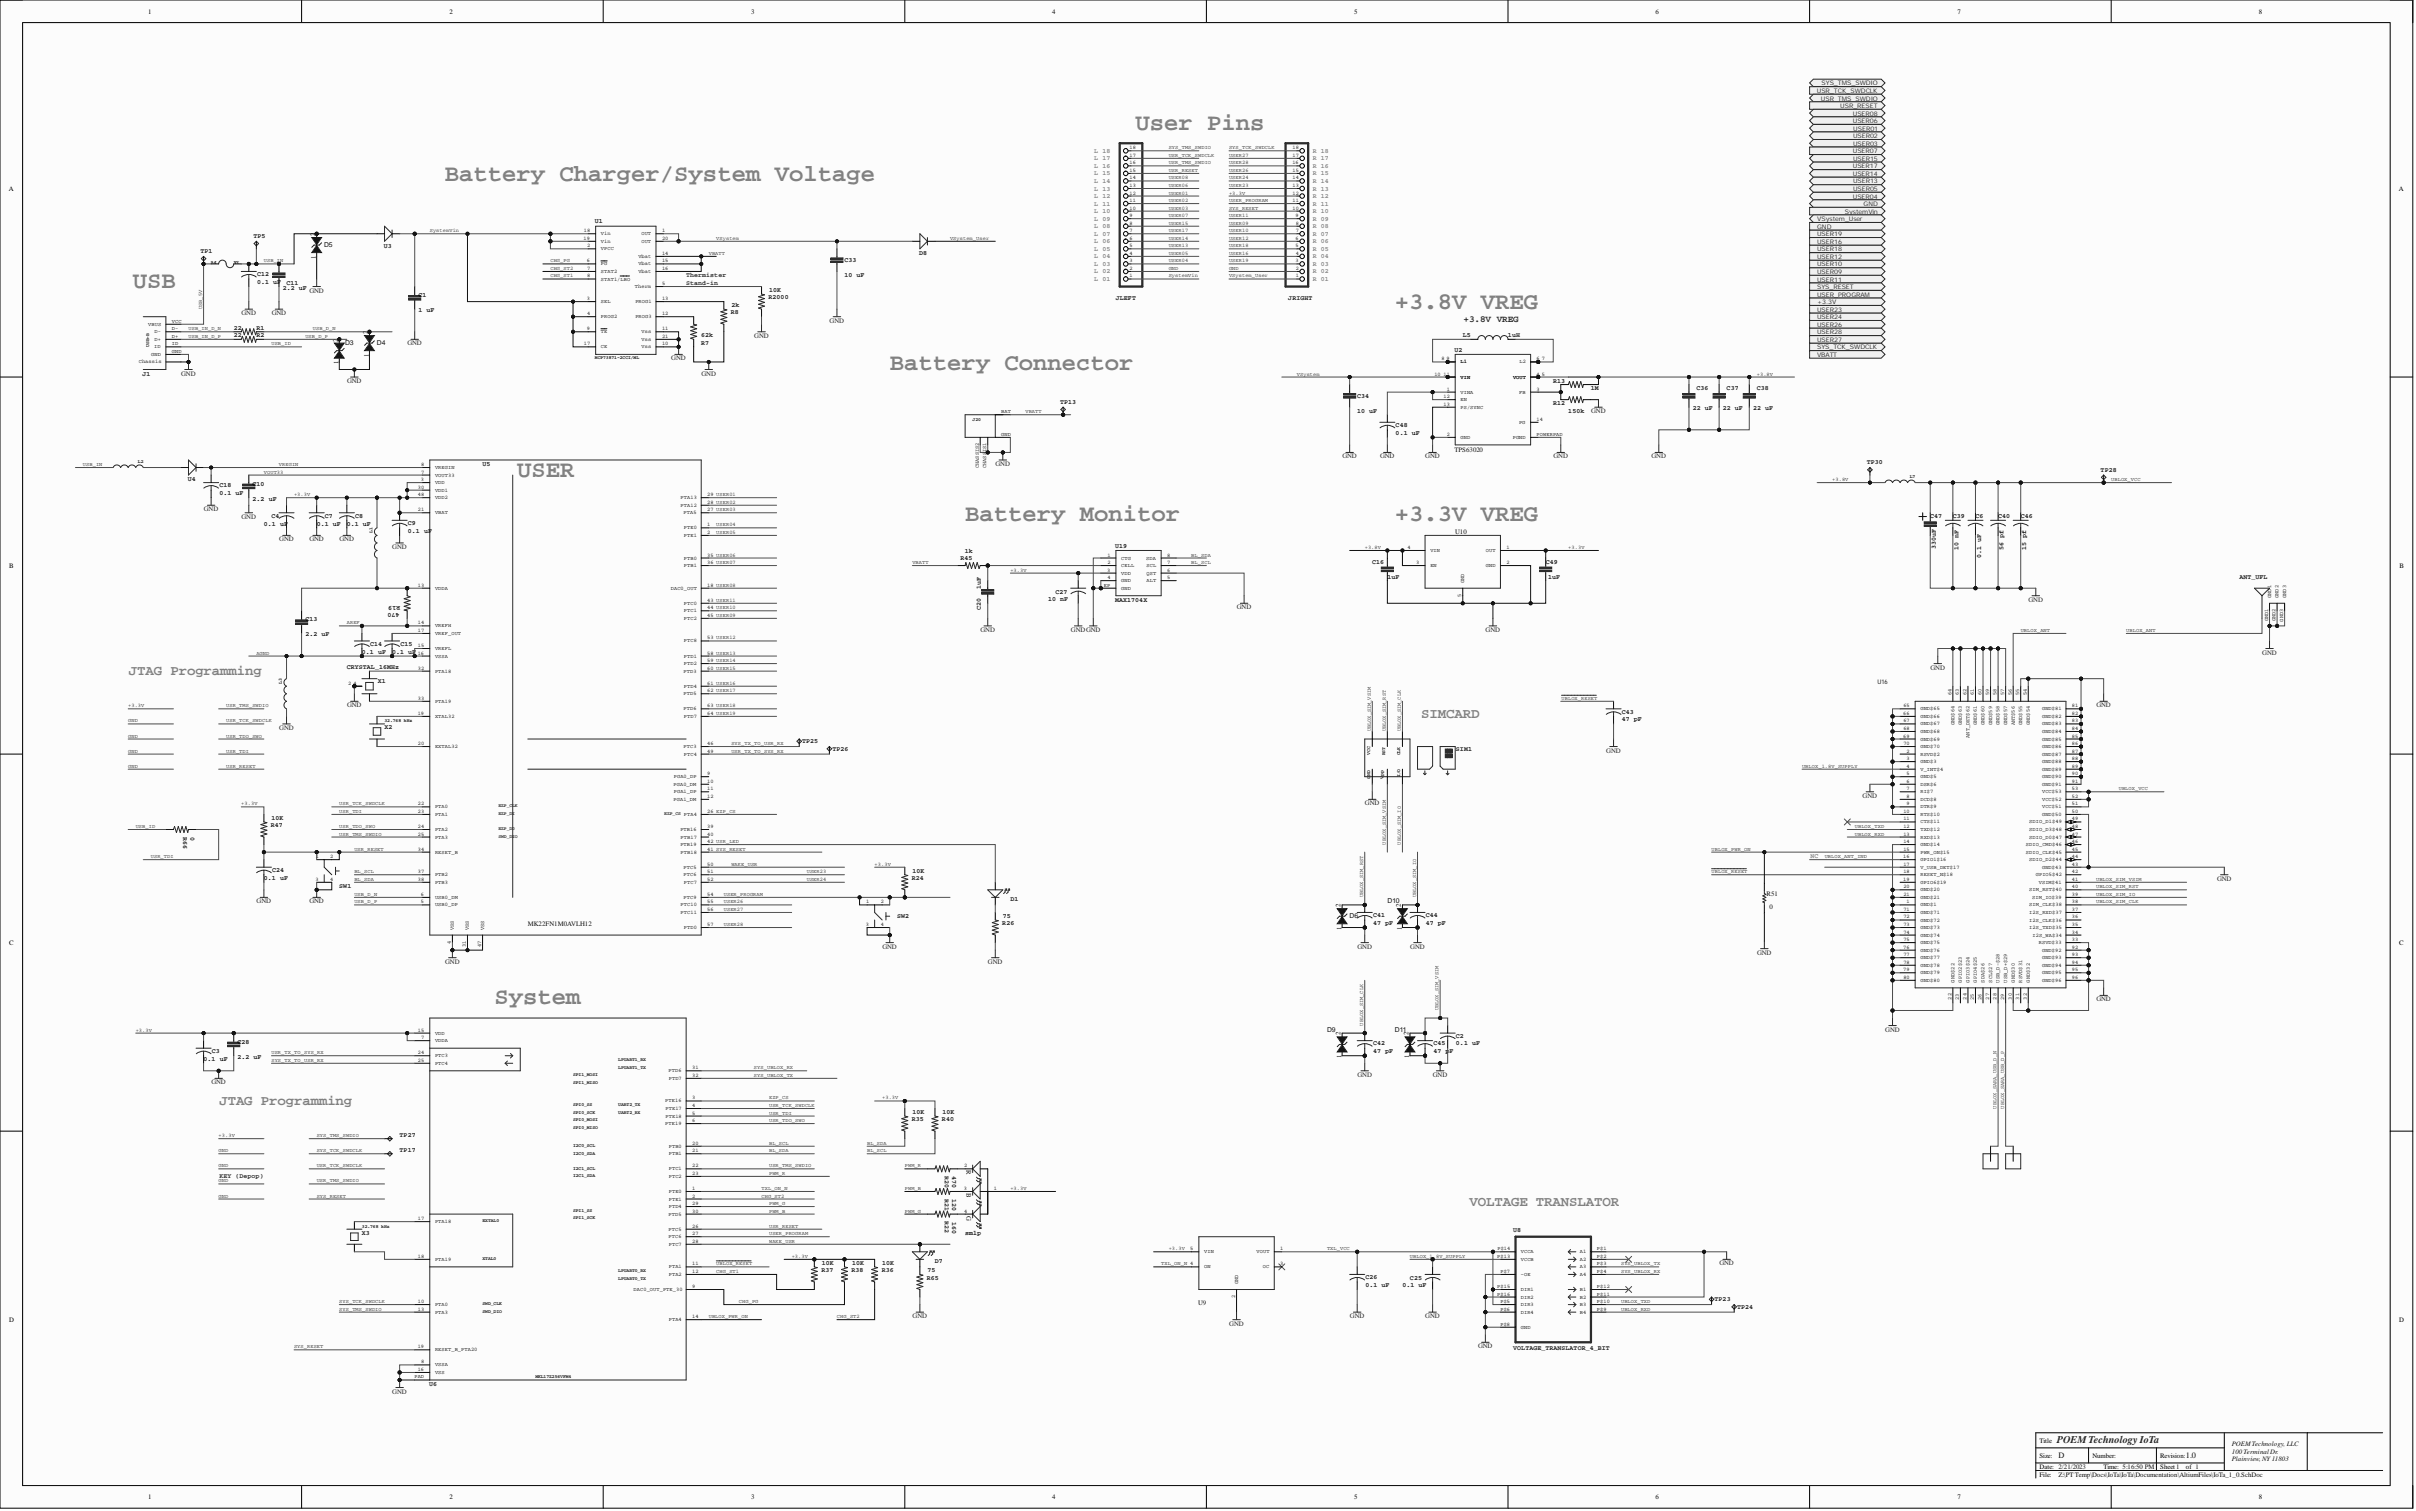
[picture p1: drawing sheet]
<svg xmlns="http://www.w3.org/2000/svg" width="812mm" height="508mm" viewBox="0 0 812 508" stroke-linecap="round" stroke-linejoin="round" font-family="sans-serif">
<defs><g id="words">
<g font-size="8" fill="#808080">
<text x="381.9" y="43.6">User Pins</text>
<text x="149.6" y="60.9">Battery Charger/System Voltage</text>
<text x="44.6" y="96.8">USB</text>
<text x="469.1" y="104">+3.8V VREG</text>
<text x="299.2" y="124.3">Battery Connector</text>
<text x="173.9" y="160.2">USER</text>
<text x="324.5" y="175">Battery Monitor</text>
<text x="469.1" y="175">+3.3V VREG</text>
<text x="166.3" y="337.7">System</text>
</g>
<g font-size="4.7" fill="#808080">
<text x="43.4" y="227">JTAG Programming</text>
<text x="477.9" y="241.4">SIMCARD</text>
<text x="73.8" y="371.5">JTAG Programming</text>
<text x="494.2" y="405.5">VOLTAGE TRANSLATOR</text>
</g>
<text font-size="3.5" fill="#262626" x="691.7" y="485">POEMTechnologyIoTa</text>
<text font-size="3.1" fill="#262626" x="492.1" y="108.3">+3.8V VREG</text>
<g font-size="2.8" fill="#0e0e0e">
<text x="692.2" y="490.2">D</text>
<text x="735.1" y="490.2">1.0</text>
</g>
<g font-size="2.3">
<text x="49.9" y="4.6">1</text>
<text x="151.1" y="4.6">2</text>
<text x="252.6" y="4.6">3</text>
<text x="353.9" y="4.6">4</text>
<text x="455.4" y="4.6">5</text>
<text x="556.7" y="4.6">6</text>
<text x="658.2" y="4.6">7</text>
<text x="759.6" y="4.6">8</text>
<text x="3" y="64.1">A</text>
<text x="806.7" y="64.1">A</text>
<text x="3.1" y="190.9">B</text>
<text x="806.9" y="190.9">B</text>
<text x="3" y="317.7">C</text>
<text x="806.8" y="317.7">C</text>
<text x="3" y="444.4">D</text>
<text x="806.8" y="444.4">D</text>
<text x="685.9" y="485">Title</text>
<text x="685.9" y="490.1">Size:</text>
<text x="703.6" y="490.1">Number:</text>
<text x="726.4" y="490.1">Revision:</text>
<text x="685.9" y="493.9">Date: 2/21/2023</text>
<text x="685.9" y="496.4">File:</text>
<text x="707.4" y="493.9">Time: 5:16:50 PM</text>
<text x="726.4" y="493.9">Sheet1</text>
<text x="735.1" y="493.9">of 1</text>
<text x="49.9" y="504">1</text>
<text x="151.1" y="504">2</text>
<text x="252.6" y="504">3</text>
<text x="353.9" y="504">4</text>
<text x="455.4" y="504">5</text>
<text x="556.7" y="504">6</text>
<text x="658.2" y="504">7</text>
<text x="759.6" y="504">8</text>
</g>
<g font-size="2.3" fill="#0e0e0e">
<text x="106" y="79.3" transform="rotate(-90 106 79.3)">2</text>
<text x="109" y="83.2">D5</text>
<text x="106.2" y="87" transform="rotate(-90 106.2 87)">1</text>
<text x="123.7" y="112.3" transform="rotate(-90 123.7 112.3)">2</text>
<text x="113.6" y="114.8" transform="rotate(-90 113.6 114.8)">2</text>
<text x="116" y="115.9">D3</text>
<text x="124" y="119.9" transform="rotate(-90 124 119.9)">1</text>
<text x="126.8" y="116.1">D4</text>
<text x="113.8" y="122.4" transform="rotate(-90 113.8 122.4)">1</text>
<text x="489.1" y="151.9">TPS63020</text>
<text x="489.4" y="179.5">U10</text>
<text x="450.8" y="305" transform="rotate(-90 450.8 305)">2</text>
<text x="466.5" y="303.7">D10</text>
<text x="471.1" y="305" transform="rotate(-90 471.1 305)">2</text>
<text x="594.1" y="301.2">R51</text>
<text x="595.1" y="305.5">0</text>
<text x="177.5" y="311.3">MK22FN1M0AVLH12</text>
<text x="453.9" y="308.8">D6</text>
<text x="451.1" y="312.6" transform="rotate(-90 451.1 312.6)">1</text>
<text x="471.4" y="312.6" transform="rotate(-90 471.4 312.6)">1</text>
<text x="446.3" y="346.8">D9</text>
<text x="469.1" y="346.8">D11</text>
<text x="450.8" y="348.1" transform="rotate(-90 450.8 348.1)">2</text>
<text x="473.6" y="348.1" transform="rotate(-90 473.6 348.1)">2</text>
<text x="451.1" y="355.7" transform="rotate(-90 451.1 355.7)">1</text>
<text x="473.9" y="355.7" transform="rotate(-90 473.9 355.7)">1</text>
<text x="325.1" y="393.5" transform="rotate(90 325.1 393.5)">R</text>
<text x="325.1" y="401.1" transform="rotate(90 325.1 401.1)">B</text>
<text x="325.1" y="408.7" transform="rotate(90 325.1 408.7)">G</text>
<text x="402.9" y="438.6">U9</text>
<text x="750.5" y="486.3">POEMTechnology, LLC</text>
<text x="750.5" y="488.8">100 Terminal Dr.</text>
<text x="750.5" y="491.3">Plainview, NY11803</text>
<text x="692.2" y="496.4">Z:\PT Temp\Docs\IoTa\IoTa\Documentation\AltiumFiles\IoTa_1_0.SchDoc</text>
</g>
<g font-size="2.3" fill="#262626">
<text x="104" y="98.4">GND</text>
<text x="81.2" y="106">GND</text>
<text x="91.4" y="106">GND</text>
<text x="253.6" y="113.6">GND</text>
<text x="279" y="108.5">GND</text>
<text x="137" y="116.1">GND</text>
<text x="225.7" y="121.2">GND</text>
<text x="60.9" y="126.3">GND</text>
<text x="116.7" y="128.8">GND</text>
<text x="235.9" y="126.3">GND</text>
<text x="535.1" y="138.9">GND</text>
<text x="451.4" y="154.1">GND</text>
<text x="464.1" y="154.1">GND</text>
<text x="479.3" y="154.1">GND</text>
<text x="522.4" y="154.1">GND</text>
<text x="555.4" y="154.1">GND</text>
<text x="334.8" y="156.7">GND</text>
<text x="68.5" y="171.9">GND</text>
<text x="81.2" y="174.4">GND</text>
<text x="93.9" y="182">GND</text>
<text x="104" y="182">GND</text>
<text x="114.2" y="182">GND</text>
<text x="131.9" y="184.6">GND</text>
<text x="682.1" y="202.3">GND</text>
<text x="415.9" y="204.8">GND</text>
<text x="329.7" y="212.5">GND</text>
<text x="360.1" y="212.5">GNDGND</text>
<text x="499.6" y="212.5">GND</text>
<text x="760.7" y="220.1">GND</text>
<text x="649.2" y="225.1">GND</text>
<text x="116.7" y="237.8">GND</text>
<text x="705" y="237.8">GND</text>
<text x="93.9" y="245.4">GND</text>
<text x="540.2" y="253">GND</text>
<text x="626.4" y="268.2">GND</text>
<text x="459" y="270.8">GND</text>
<text x="745.5" y="296.1">GND</text>
<text x="86.3" y="303.7">GND</text>
<text x="104" y="303.7">GND</text>
<text x="296.7" y="318.9">GND</text>
<text x="456.5" y="318.9">GND</text>
<text x="474.2" y="318.9">GND</text>
<text x="590.9" y="321">GND</text>
<text x="149.7" y="324">GND</text>
<text x="332.2" y="324">GND</text>
<text x="705" y="336.7">GND</text>
<text x="634" y="346.8">GND</text>
<text x="71.1" y="364.6">GND</text>
<text x="456.5" y="362">GND</text>
<text x="481.8" y="362">GND</text>
<text x="578.2" y="425.4">GND</text>
<text x="306.9" y="443.2">GND</text>
<text x="453.9" y="443.2">GND</text>
<text x="479.3" y="443.2">GND</text>
<text x="413.4" y="445.7">GND</text>
<text x="497" y="453.3">GND</text>
<text x="131.9" y="468.5">GND</text>
</g>
<g font-size="2.2" fill="#808080">
<text x="368" y="53.9">L 17</text>
<text x="368" y="51.4">L 18</text>
<text x="441.4" y="53.9">R 17</text>
<text x="441.4" y="51.4">R 18</text>
<text x="368" y="59">L 15</text>
<text x="368" y="56.4">L 16</text>
<text x="441.4" y="59">R 15</text>
<text x="441.4" y="56.4">R 16</text>
<text x="368" y="64.1">L 13</text>
<text x="368" y="61.5">L 14</text>
<text x="441.4" y="64.1">R 13</text>
<text x="441.4" y="61.5">R 14</text>
<text x="368" y="71.7">L 10</text>
<text x="368" y="69.1">L 11</text>
<text x="368" y="66.6">L 12</text>
<text x="441.4" y="71.7">R 10</text>
<text x="441.4" y="69.1">R 11</text>
<text x="441.4" y="66.6">R 12</text>
<text x="368" y="76.7">L 08</text>
<text x="368" y="74.2">L 09</text>
<text x="441.4" y="76.7">R 08</text>
<text x="441.4" y="74.2">R 09</text>
<text x="368" y="81.8">L 06</text>
<text x="368" y="79.3">L 07</text>
<text x="441.4" y="81.8">R 06</text>
<text x="441.4" y="79.3">R 07</text>
<text x="368" y="89.4">L 03</text>
<text x="368" y="86.9">L 04</text>
<text x="368" y="84.3">L 05</text>
<text x="441.4" y="89.4">R 03</text>
<text x="441.4" y="86.9">R 04</text>
<text x="441.4" y="84.3">R 05</text>
<text x="368" y="94.5">L 01</text>
<text x="368" y="91.9">L 02</text>
<text x="441.4" y="94.5">R 01</text>
<text x="441.4" y="91.9">R 02</text>
<text x="608.8" y="288.6">NC</text>
</g>
<g font-size="2.2" fill="#0e0e0e">
<text x="200.1" y="75.1">U1</text>
<text x="85.2" y="79.9">TP5</text>
<text x="129.1" y="83.2">U3</text>
<text x="67.4" y="85">TP1</text>
<text x="284" y="88.1">C33</text>
<text x="309.1" y="85.8">D8</text>
<text x="86.5" y="92.9">C12</text>
<text x="86.5" y="95.4">0.1 uF</text>
<text x="96.4" y="95.7">C11</text>
<text x="284" y="93.1">10 uF</text>
<text x="95.1" y="97.4">2.2 uF</text>
<text x="140.7" y="99.9">C1</text>
<text x="258.5" y="100.6">R2000</text>
<text x="258.6" y="98.2">10K</text>
<text x="375.3" y="100.7">JLEFT</text>
<text x="433.2" y="100.7">JRIGHT</text>
<text x="140.7" y="105">1 uF</text>
<text x="245.8" y="105.7">R8</text>
<text x="245.9" y="103.3">2k</text>
<text x="78.6" y="110.9">22</text>
<text x="78.6" y="113.4">22</text>
<text x="86.2" y="110.9">R1</text>
<text x="86.2" y="113.4">R2</text>
<text x="235.8" y="113.4">62k</text>
<text x="491.9" y="113.4">L5</text>
<text x="507.1" y="113.4">1uH</text>
<text x="235.8" y="115.9">R7</text>
<text x="489.1" y="118.2">U2</text>
<text x="47.9" y="126.3">J1</text>
<text x="522.3" y="128.6">R13</text>
<text x="535" y="131.2">1M</text>
<text x="570.5" y="131.2">C36</text>
<text x="580.6" y="131.2">C37</text>
<text x="590.8" y="131.2">C38</text>
<text x="356.5" y="135.7">TP13</text>
<text x="456.4" y="133.7">C34</text>
<text x="522.3" y="136.2">R12</text>
<text x="569.2" y="137.9">22 uF</text>
<text x="579.4" y="137.9">22 uF</text>
<text x="589.5" y="137.9">22 uF</text>
<text x="456.4" y="138.8">10 uF</text>
<text x="469.3" y="143.6">C48</text>
<text x="527.4" y="138.8">150k</text>
<text x="469.3" y="146.1">0.1 uF</text>
<text x="63.1" y="161.8">U4</text>
<text x="162.3" y="156.5">U5</text>
<text x="627.8" y="156">TP30</text>
<text x="706.4" y="158.5">TP28</text>
<text x="73.8" y="163.9">C18</text>
<text x="73.8" y="166.4">0.1 uF</text>
<text x="84.9" y="163.3">C10</text>
<text x="84.9" y="168.3">2.2 uF</text>
<text x="88.7" y="176.8">0.1 uF</text>
<text x="91.3" y="174.3">C4</text>
<text x="106.5" y="176.8">0.1 uF</text>
<text x="109.3" y="174">C7</text>
<text x="116.6" y="176.8">0.1 uF</text>
<text x="119.4" y="174">C8</text>
<text x="137.2" y="176.5">C9</text>
<text x="137.2" y="179.1">0.1 uF</text>
<text x="649.1" y="174.3">C47</text>
<text x="656.7" y="174.3">C39</text>
<text x="664.3" y="174.3">C6</text>
<text x="671.9" y="174.3">C40</text>
<text x="679.5" y="174.3">C46</text>
<text x="324.5" y="185.9">1k</text>
<text x="375" y="184.1">U19</text>
<text x="651" y="184.7" transform="rotate(-90 651 184.7)">330uF</text>
<text x="658.6" y="185.1" transform="rotate(-90 658.6 185.1)">10 nF</text>
<text x="673.8" y="185.1" transform="rotate(-90 673.8 185.1)">56 pf</text>
<text x="681.4" y="185.1" transform="rotate(-90 681.4 185.1)">15 pf</text>
<text x="322.9" y="188.4">R45</text>
<text x="461.5" y="189.5">C16</text>
<text x="519.8" y="189.5">C49</text>
<text x="666.2" y="187.6" transform="rotate(-90 666.2 187.6)">0.1 uF</text>
<text x="466.5" y="194.5">1uF</text>
<text x="520.6" y="194.5">1uF</text>
<text x="753.1" y="194.5">ANT_UFL</text>
<text x="134.6" y="203.6" transform="rotate(-180 134.6 203.6)">R19</text>
<text x="329.8" y="198.2" transform="rotate(-90 329.8 198.2)">1uF</text>
<text x="352.4" y="202.1">10 nF</text>
<text x="355" y="199.6">C27</text>
<text x="375" y="202.4">MAX1704X</text>
<text x="102.7" y="208.9">C13</text>
<text x="134.4" y="206" transform="rotate(-180 134.4 206)">470</text>
<text x="329.9" y="204.9" transform="rotate(-90 329.9 204.9)">C20</text>
<text x="102.7" y="214">2.2 uF</text>
<text x="121.7" y="219.9">0.1 uF</text>
<text x="124.5" y="217.1">C14</text>
<text x="131.8" y="219.9">0.1 uF</text>
<text x="134.6" y="217.1">C15</text>
<text x="116.6" y="225">CRYSTAL_16MHz</text>
<text x="127" y="229.8">X1</text>
<text x="545.4" y="239.9">C43</text>
<text x="129.3" y="245.2">X2</text>
<text x="545.4" y="242.5">47 pF</text>
<text x="269.8" y="249.8">TP25</text>
<text x="279.9" y="252.3">TP26</text>
<text x="489.6" y="252.6">SIM1</text>
<text x="91.3" y="275.7">10K</text>
<text x="61.6" y="281.2" transform="rotate(90 61.6 281.2)">R66</text>
<text x="64.1" y="281.4" transform="rotate(90 64.1 281.4)">0</text>
<text x="91.1" y="278.1">R47</text>
<text x="91.5" y="293.2">C24</text>
<text x="306.8" y="293.4">10K</text>
<text x="88.7" y="296">0.1 uF</text>
<text x="114.1" y="298.5">SW1</text>
<text x="306.6" y="295.9">R24</text>
<text x="339.8" y="303">D1</text>
<text x="301.7" y="308.6">SW2</text>
<text x="337.1" y="311.1">R26</text>
<text x="337.2" y="308.6">75</text>
<text x="461.7" y="308.4">C41</text>
<text x="461.7" y="310.9">47 pF</text>
<text x="479.5" y="308.4">C44</text>
<text x="479.5" y="310.9">47 pF</text>
<text x="79.9" y="350.9">C28</text>
<text x="461.7" y="351.5">C42</text>
<text x="482" y="351.5">C45</text>
<text x="489.6" y="348.9">C2</text>
<text x="489.6" y="351.5">0.1 uF</text>
<text x="68.5" y="356.8">0.1 uF</text>
<text x="71.2" y="354">C3</text>
<text x="79.9" y="356">2.2 uF</text>
<text x="461.7" y="354">47 pF</text>
<text x="482" y="354">47 p</text>
<text x="487.4" y="354">F</text>
<text x="306.6" y="377">R35</text>
<text x="306.8" y="374.5">10K</text>
<text x="316.8" y="377">R40</text>
<text x="316.9" y="374.5">10K</text>
<text x="134.4" y="382.2">TP27</text>
<text x="134.4" y="387.2">TP17</text>
<text x="317.7" y="395.3" transform="rotate(90 317.7 395.3)">R20</text>
<text x="320.2" y="395.5" transform="rotate(90 320.2 395.5)">470</text>
<text x="317.7" y="402.9" transform="rotate(90 317.7 402.9)">R21</text>
<text x="320.2" y="403.1" transform="rotate(90 320.2 403.1)">120</text>
<text x="317.7" y="410.5" transform="rotate(90 317.7 410.5)">R22</text>
<text x="320.2" y="410.7" transform="rotate(90 320.2 410.7)">160</text>
<text x="121.7" y="415.1">X3</text>
<text x="324.5" y="415.1">smlp</text>
<text x="508.9" y="414.4">U8</text>
<text x="276.4" y="425.3">10K</text>
<text x="286.5" y="425.3">10K</text>
<text x="296.7" y="425.3">10K</text>
<text x="314.4" y="424.7">D7</text>
<text x="276.2" y="427.7">R37</text>
<text x="286.3" y="427.7">R38</text>
<text x="296.5" y="427.7">R36</text>
<text x="311.7" y="430.2">R65</text>
<text x="311.9" y="427.8">75</text>
<text x="459.2" y="430.1">C26</text>
<text x="474.1" y="430.3">C25</text>
<text x="459.2" y="432.6">0.1 uF</text>
<text x="471.6" y="432.9">0.1 uF</text>
<text x="576.6" y="437.4">TP23</text>
<text x="584.2" y="440">TP24</text>
<text x="508.9" y="453.9">VOLTAGE_TRANSLATOR_4_BIT</text>
<text x="144.3" y="466.1">U6</text>
</g>
<g font-size="2.2" fill="#262626">
<text x="230.7" y="93.1">Thermister</text>
<text x="230.7" y="95.7">Stand-in</text>
<text x="73.8" y="396.2">KEY (Depop)</text>
</g>
<g font-size="2.1" fill="#262626">
<text x="612.6" y="28.7">SYS_TMS_SWDIO</text>
<text x="611" y="31.3">USR_TCK_SWDCLK</text>
<text x="612.3" y="33.8">USR_TMS_SWDIO</text>
<text x="618.8" y="36.3">USR_RESET</text>
<text x="623.1" y="38.9">USER08</text>
<text x="623.1" y="41.4">USER06</text>
<text x="623.1" y="46.5">USER02</text>
<text x="623.2" y="43.9">USER01</text>
<text x="623.1" y="51.5">USER07</text>
<text x="623.1" y="49">USER03</text>
<text x="623.1" y="56.6">USER17</text>
<text x="623.1" y="59.2">USER14</text>
<text x="623.1" y="54.1">USER15</text>
<text x="623.1" y="61.7">USER13</text>
<text x="623.1" y="64.2">USER05</text>
<text x="620.4" y="71.8">SystemVin</text>
<text x="623.1" y="66.8">USER04</text>
<text x="626.7" y="69.3">GND</text>
<text x="611.1" y="76.9">GND</text>
<text x="611.1" y="74.4">VSystem_User</text>
<text x="611.1" y="82">USER16</text>
<text x="611.1" y="79.4">USER19</text>
<text x="611.1" y="89.6">USER10</text>
<text x="611.1" y="87">USER12</text>
<text x="611.1" y="84.5">USER18</text>
<text x="611.1" y="94.6">USER11</text>
<text x="611.1" y="92.1">USER09</text>
<text x="611.1" y="99.7">USER_PROGRAM</text>
<text x="611.1" y="97.2">SYS_RESET</text>
<text x="611.1" y="107.3">USER24</text>
<text x="611.1" y="104.8">USER23</text>
<text x="611.1" y="102.3">+3.3V</text>
<text x="611.1" y="112.4">USER28</text>
<text x="611.1" y="109.9">USER26</text>
<text x="611.1" y="117.5">SYS_TCK_SWDCLK</text>
<text x="611.1" y="114.9">USER27</text>
<text x="611.1" y="120">VBATT</text>
</g>
<text font-size="2.1" fill="#0e0e0e" x="631.3" y="230.1">U16</text>
<g font-size="1.8">
<text x="379.8" y="52.7">17</text>
<text x="379.8" y="50.2">18</text>
<text x="434.7" y="52.7">17</text>
<text x="434.7" y="50.2">18</text>
<text x="379.8" y="57.8">15</text>
<text x="379.8" y="55.3">16</text>
<text x="434.6" y="55.3">16</text>
<text x="434.7" y="57.8">15</text>
<text x="379.8" y="65.4">12</text>
<text x="379.8" y="62.9">13</text>
<text x="379.8" y="60.3">14</text>
<text x="434.7" y="65.4">12</text>
<text x="434.7" y="62.9">13</text>
<text x="434.7" y="60.3">14</text>
<text x="379.8" y="70.5">10</text>
<text x="379.8" y="67.9">11</text>
<text x="434.7" y="70.5">10</text>
<text x="434.7" y="67.9">11</text>
<text x="379.8" y="75.5">8</text>
<text x="379.8" y="73">9</text>
<text x="435.7" y="73">9</text>
<text x="435.8" y="75.5">8</text>
<text x="196.3" y="80.6">19</text>
<text x="196.3" y="78.1">18</text>
<text x="197.4" y="83.2">2</text>
<text x="202.1" y="79.1">Vin</text>
<text x="202.1" y="81.6">Vin</text>
<text x="215.7" y="79.1">OUT</text>
<text x="215.7" y="81.6">OUT</text>
<text x="222.6" y="78.1">1</text>
<text x="222.6" y="80.6">20</text>
<text x="379.8" y="83.2">5</text>
<text x="379.8" y="80.6">6</text>
<text x="379.8" y="78.1">7</text>
<text x="435.7" y="83.2">5</text>
<text x="435.7" y="80.6">6</text>
<text x="435.8" y="78.1">7</text>
<text x="197.3" y="88.2">6</text>
<text x="202.1" y="84.2">VPCC</text>
<text x="202.1" y="89.2">PG</text>
<text x="214.7" y="86.7">Vbat</text>
<text x="214.7" y="89.2">Vbat</text>
<text x="222.6" y="85.7">14</text>
<text x="222.6" y="88.2">15</text>
<text x="379.8" y="88.2">3</text>
<text x="379.8" y="85.7">4</text>
<text x="435.7" y="88.2">3</text>
<text x="435.8" y="85.7">4</text>
<text x="197.4" y="90.8">7</text>
<text x="197.4" y="93.3">8</text>
<text x="202.1" y="91.8">STAT2</text>
<text x="202.1" y="94.3">STAT1/LBO</text>
<text x="214.7" y="91.8">Vbat</text>
<text x="222.6" y="90.8">16</text>
<text x="222.6" y="95.8">5</text>
<text x="379.8" y="93.3">1</text>
<text x="379.8" y="90.8">2</text>
<text x="435.8" y="93.3">1</text>
<text x="435.8" y="90.8">2</text>
<text x="197.3" y="100.9">3</text>
<text x="202.1" y="101.9">SEL</text>
<text x="213.5" y="96.8">Therm</text>
<text x="213.7" y="101.9">PROG1</text>
<text x="222.6" y="100.9">13</text>
<text x="197.4" y="106">4</text>
<text x="202.1" y="107">PROG2</text>
<text x="213.7" y="107">PROG3</text>
<text x="222.6" y="106">12</text>
<text x="49.9" y="109.5">VBUS</text>
<text x="52" y="112.1">D-</text>
<text x="57.8" y="113.6">D+</text>
<text x="57.8" y="111">D-</text>
<text x="57.8" y="108.5">VCC</text>
<text x="197.3" y="111">9</text>
<text x="202.1" y="112.1">TE</text>
<text x="215.8" y="112.1">Vss</text>
<text x="222.6" y="111">11</text>
<text x="222.6" y="113.6">21</text>
<text x="50.9" y="119.7">GND</text>
<text x="51.9" y="117.1">ID</text>
<text x="52" y="114.6">D+</text>
<text x="57.8" y="118.6">GND</text>
<text x="57.8" y="116.1">ID</text>
<text x="196.3" y="116.1">17</text>
<text x="202.1" y="117.1">CE</text>
<text x="215.8" y="117.1">Vss</text>
<text x="215.8" y="114.6">Vss</text>
<text x="222.6" y="116.1">10</text>
<text x="46.7" y="122.2">Chassis</text>
<text x="484.7" y="121.2">8</text>
<text x="486.4" y="121.2">9</text>
<text x="491.1" y="122.2">L1</text>
<text x="511" y="122.2">L2</text>
<text x="516.7" y="121.2">6</text>
<text x="518.5" y="121.2">7</text>
<text x="482.3" y="126.3">10</text>
<text x="485.4" y="126.3">11</text>
<text x="486.5" y="131.3">1</text>
<text x="491.1" y="127.3">VIN</text>
<text x="508.8" y="127.3">VOUT</text>
<text x="516.7" y="131.3">3</text>
<text x="516.7" y="126.3">4</text>
<text x="518.5" y="126.3">5</text>
<text x="485.4" y="133.9">12</text>
<text x="485.4" y="136.4">13</text>
<text x="491.1" y="132.3">VINA</text>
<text x="491.1" y="134.9">EN</text>
<text x="491.1" y="137.4">PS/SYNC</text>
<text x="510.9" y="132.3">FB</text>
<text x="336.7" y="138.9">BAT</text>
<text x="510.8" y="142.5">PG</text>
<text x="516.7" y="141.5">14</text>
<text x="336.7" y="146.5">GND</text>
<text x="486.5" y="146.5">2</text>
<text x="491.1" y="147.5">GND</text>
<text x="508.7" y="147.5">PGND</text>
<text x="516.7" y="146.5">POWERPAD</text>
<text x="331.6" y="152.1" transform="rotate(-90 331.6 152.1)">IS1</text>
<text x="141.6" y="161.7">3</text>
<text x="141.7" y="159.2">7</text>
<text x="141.7" y="156.7">8</text>
<text x="146.3" y="160.2">VOUT33</text>
<text x="146.3" y="157.7">VREGIN</text>
<text x="329.1" y="157.4" transform="rotate(-90 329.1 157.4)">CHASSIS2</text>
<text x="331.6" y="157.4" transform="rotate(-90 331.6 157.4)">CHASS</text>
<text x="140.6" y="164.3">30</text>
<text x="140.6" y="166.8">48</text>
<text x="146.3" y="162.8">VDD</text>
<text x="146.3" y="165.3">VDD1</text>
<text x="146.3" y="167.8">VDD2</text>
<text x="228.9" y="167.8">PTA13</text>
<text x="237.8" y="166.8">29 USER01</text>
<text x="140.6" y="171.9">21</text>
<text x="146.3" y="172.9">VBAT</text>
<text x="228.9" y="170.4">PTA12</text>
<text x="229.9" y="172.9">PTA5</text>
<text x="237.8" y="171.9">27 USER03</text>
<text x="237.8" y="169.4">28 USER02</text>
<text x="230" y="178">PTE0</text>
<text x="237.8" y="177">1</text>
<text x="237.8" y="179.5">2</text>
<text x="230" y="180.5">PTE1</text>
<text x="473.3" y="184.6">4</text>
<text x="481" y="185.6">VIN</text>
<text x="499.7" y="185.6">OUT</text>
<text x="506.6" y="184.6">1</text>
<text x="230" y="188.1">PTB0</text>
<text x="230" y="190.7">PTB1</text>
<text x="237.8" y="187.1">35 USER06</text>
<text x="237.8" y="189.6">36 USER07</text>
<text x="372.4" y="189.6">2</text>
<text x="372.4" y="187.1">1</text>
<text x="377" y="190.7">CELL</text>
<text x="377" y="188.1">CTG</text>
<text x="385.5" y="188.1">SDA</text>
<text x="385.6" y="190.7">SCL</text>
<text x="392.5" y="189.6">7</text>
<text x="392.5" y="187.1">8</text>
<text x="476.3" y="189.6">3</text>
<text x="481" y="190.7">EN</text>
<text x="499.7" y="190.7">GND</text>
<text x="506.6" y="189.6">2</text>
<text x="140.6" y="197.2">13</text>
<text x="237.8" y="197.2">18 USER08</text>
<text x="371.2" y="197.2">EP</text>
<text x="372.3" y="192.2">3</text>
<text x="372.4" y="194.7">4</text>
<text x="377" y="195.7">GND</text>
<text x="377" y="193.2">VDD</text>
<text x="385.6" y="195.7">ALT</text>
<text x="385.6" y="193.2">QST</text>
<text x="392.5" y="194.7">5</text>
<text x="392.5" y="192.2">6</text>
<text x="492.4" y="196" transform="rotate(-90 492.4 196)">GND</text>
<text x="146.3" y="198.3">VDDA</text>
<text x="225.6" y="198.3">DAC0_OUT</text>
<text x="230" y="203.3">PTC0</text>
<text x="237.8" y="202.3">43 USER11</text>
<text x="377" y="198.3">GND</text>
<text x="491.4" y="200.7" transform="rotate(-90 491.4 200.7)">5</text>
<text x="763.7" y="201" transform="rotate(-90 763.7 201)">GND1</text>
<text x="766.2" y="201" transform="rotate(-90 766.2 201)">GND2</text>
<text x="768.8" y="201" transform="rotate(-90 768.8 201)">GND3</text>
<text x="140.6" y="209.9">14</text>
<text x="230" y="205.9">PTC1</text>
<text x="230" y="208.4">PTC2</text>
<text x="237.8" y="204.8">44 USER10</text>
<text x="237.8" y="207.4">45 USER09</text>
<text x="762.7" y="208.9" transform="rotate(-90 762.7 208.9)">GND1</text>
<text x="765.2" y="208.9" transform="rotate(-90 765.2 208.9)">GND2</text>
<text x="767.8" y="209" transform="rotate(-90 767.8 209)">GND3</text>
<text x="140.6" y="212.5">17</text>
<text x="146.3" y="210.9">VREFH</text>
<text x="146.3" y="213.5">VREF_OUT</text>
<text x="237.8" y="215">53 USER12</text>
<text x="140.5" y="220.1">16</text>
<text x="140.6" y="217.5">15</text>
<text x="146.3" y="218.5">VREFL</text>
<text x="146.3" y="221.1">VSSA</text>
<text x="230" y="216">PTC8</text>
<text x="230" y="221.1">PTD1</text>
<text x="237.8" y="220.1">58 USER13</text>
<text x="140.6" y="225.1">32</text>
<text x="146.3" y="226.1">PTA18</text>
<text x="229.9" y="226.1">PTD3</text>
<text x="230" y="223.6">PTD2</text>
<text x="237.8" y="222.6">59 USER14</text>
<text x="237.8" y="225.1">60 USER15</text>
<text x="117.1" y="230.2">2</text>
<text x="118.8" y="230.2">4</text>
<text x="229.9" y="233.8">PTD5</text>
<text x="230" y="231.2">PTD4</text>
<text x="237.8" y="230.2">61 USER16</text>
<text x="237.8" y="232.7">62 USER17</text>
<text x="656.2" y="233.8" transform="rotate(-90 656.2 233.8)">64</text>
<text x="658.7" y="233.8" transform="rotate(-90 658.7 233.8)">63</text>
<text x="661.3" y="233.8" transform="rotate(-90 661.3 233.8)">62</text>
<text x="663.8" y="233.8" transform="rotate(-90 663.8 233.8)">61</text>
<text x="666.3" y="233.8" transform="rotate(-90 666.3 233.8)">60</text>
<text x="668.9" y="233.8" transform="rotate(-90 668.9 233.8)">59</text>
<text x="671.4" y="233.8" transform="rotate(-90 671.4 233.8)">58</text>
<text x="673.9" y="233.8" transform="rotate(-90 673.9 233.8)">57</text>
<text x="676.5" y="233.8" transform="rotate(-90 676.5 233.8)">56</text>
<text x="679" y="233.8" transform="rotate(-90 679 233.8)">55</text>
<text x="681.6" y="233.8" transform="rotate(-90 681.6 233.8)">54</text>
<text x="140.6" y="235.3">33</text>
<text x="146.3" y="236.3">PTA19</text>
<text x="229.9" y="238.8">PTD6</text>
<text x="237.8" y="237.8">63 USER18</text>
<text x="640.1" y="237.8">65</text>
<text x="645.8" y="238.8">GND$65</text>
<text x="686.7" y="238.8">GND$81</text>
<text x="696.8" y="237.8">81</text>
<text x="140.5" y="240.3">19</text>
<text x="146.3" y="241.4">XTAL32</text>
<text x="230" y="241.4">PTD7</text>
<text x="237.8" y="240.3">64 USER19</text>
<text x="640" y="240.3">66</text>
<text x="640.1" y="242.9">67</text>
<text x="640.1" y="245.4">68</text>
<text x="645.8" y="241.4">GND$66</text>
<text x="645.8" y="243.9">GND$67</text>
<text x="657.2" y="243.8" transform="rotate(-90 657.2 243.8)">GND$64</text>
<text x="659.7" y="243.8" transform="rotate(-90 659.7 243.8)">GND$63</text>
<text x="664.8" y="243.8" transform="rotate(-90 664.8 243.8)">GND$61</text>
<text x="667.4" y="243.8" transform="rotate(-90 667.4 243.8)">GND$60</text>
<text x="669.9" y="243.8" transform="rotate(-90 669.9 243.8)">GND$59</text>
<text x="672.4" y="243.8" transform="rotate(-90 672.4 243.8)">GND$58</text>
<text x="675" y="243.8" transform="rotate(-90 675 243.8)">GND$57</text>
<text x="677.5" y="243.8" transform="rotate(-90 677.5 243.8)">ANT$56</text>
<text x="680" y="243.8" transform="rotate(-90 680 243.8)">GND$55</text>
<text x="682.6" y="243.8" transform="rotate(-90 682.6 243.8)">GND$54</text>
<text x="686.7" y="241.4">GND$82</text>
<text x="686.7" y="243.9">GND$83</text>
<text x="696.8" y="240.3">82</text>
<text x="696.8" y="242.9">83</text>
<text x="696.8" y="245.4">84</text>
<text x="140.6" y="250.5">20</text>
<text x="146.3" y="251.5">EXTAL32</text>
<text x="229.9" y="251.5">PTC3</text>
<text x="237.8" y="250.5">46</text>
<text x="640" y="247.9">69</text>
<text x="640.1" y="250.5">70</text>
<text x="645.8" y="246.4">GND$68</text>
<text x="645.8" y="249">GND$69</text>
<text x="645.8" y="251.5">GND$70</text>
<text x="662.3" y="248.1" transform="rotate(-90 662.3 248.1)">ANT_DET$62</text>
<text x="686.7" y="246.4">GND$84</text>
<text x="686.7" y="249">GND$85</text>
<text x="686.7" y="251.5">GND$86</text>
<text x="696.8" y="247.9">85</text>
<text x="696.8" y="250.5">86</text>
<text x="230" y="254">PTC4</text>
<text x="237.8" y="253">49</text>
<text x="641.1" y="255.6">3</text>
<text x="641.2" y="253">2</text>
<text x="645.8" y="256.6">GND$3</text>
<text x="645.8" y="254">RSVD$2</text>
<text x="686.7" y="254">GND$87</text>
<text x="686.7" y="256.6">GND$88</text>
<text x="696.8" y="253">87</text>
<text x="696.8" y="255.6">88</text>
<text x="226.6" y="261.6">PGA0_DP</text>
<text x="237.8" y="263.2">10</text>
<text x="237.8" y="260.6">9</text>
<text x="641.1" y="263.2">6</text>
<text x="641.1" y="260.6">5</text>
<text x="641.2" y="258.1">4</text>
<text x="645.8" y="261.6">GND$5</text>
<text x="645.8" y="259.1">V_INT$4</text>
<text x="686.7" y="259.1">GND$89</text>
<text x="686.7" y="261.6">GND$90</text>
<text x="696.8" y="258.1">89</text>
<text x="696.8" y="260.6">90</text>
<text x="696.8" y="263.2">91</text>
<text x="226.5" y="264.2">PGA0_DM</text>
<text x="226.5" y="269.2">PGA1_DM</text>
<text x="226.6" y="266.7">PGA1_DP</text>
<text x="237.8" y="268.2">12</text>
<text x="237.8" y="265.7">11</text>
<text x="641.2" y="268.2">8</text>
<text x="641.2" y="265.7">7</text>
<text x="645.8" y="269.2">DCD$8</text>
<text x="645.8" y="264.2">DSR$6</text>
<text x="645.8" y="266.7">RI$7</text>
<text x="686.7" y="264.2">GND$91</text>
<text x="686.7" y="269.2">VCC$52</text>
<text x="686.7" y="266.7">VCC$53</text>
<text x="696.8" y="268.2">52</text>
<text x="696.8" y="265.7">53</text>
<text x="140.6" y="270.8">22</text>
<text x="140.6" y="273.3">23</text>
<text x="146.3" y="271.8">PTA0</text>
<text x="146.3" y="274.3">PTA1</text>
<text x="237.8" y="273.3">26 EZP_CS</text>
<text x="640.1" y="275.8">11</text>
<text x="640.1" y="273.3">10</text>
<text x="641.1" y="270.8">9</text>
<text x="645.8" y="271.8">DTR$9</text>
<text x="645.8" y="274.3">RTS$10</text>
<text x="686.7" y="274.3">GND$50</text>
<text x="686.7" y="271.8">VCC$51</text>
<text x="696.8" y="273.3">50</text>
<text x="696.8" y="275.8">49</text>
<text x="696.8" y="270.8">51</text>
<text x="140.6" y="278.4">24</text>
<text x="140.6" y="280.9">25</text>
<text x="146.3" y="279.4">PTA2</text>
<text x="146.3" y="281.9">PTA3</text>
<text x="228.8" y="279.4">PTB16</text>
<text x="228.9" y="281.9">PTB17</text>
<text x="237.8" y="278.4">39</text>
<text x="237.8" y="280.9">40</text>
<text x="640.1" y="280.9">13</text>
<text x="640.1" y="278.4">12</text>
<text x="645.8" y="276.9">CTS$11</text>
<text x="645.8" y="281.9">RXD$13</text>
<text x="645.8" y="279.4">TXD$12</text>
<text x="682.4" y="281.9">SDIO_D0$47</text>
<text x="682.4" y="279.4">SDIO_D3$48</text>
<text x="682.4" y="276.9">SDIO_D1$49</text>
<text x="696.8" y="280.9">47</text>
<text x="696.8" y="278.4">48</text>
<text x="140.6" y="286">34</text>
<text x="146.3" y="287">RESET_B</text>
<text x="228.8" y="284.5">PTB19</text>
<text x="228.9" y="287">PTB18</text>
<text x="237.8" y="286">41 SYS_RESET</text>
<text x="237.8" y="283.4">42 USR_LED</text>
<text x="640.1" y="283.4">14</text>
<text x="640.1" y="286">15</text>
<text x="645.8" y="284.5">GND$14</text>
<text x="645.8" y="287">PWR_ON$15</text>
<text x="681.3" y="287">SDIO_CLK$45</text>
<text x="681.3" y="284.5">SDIO_CMD$46</text>
<text x="696.8" y="286">45</text>
<text x="696.8" y="283.4">46</text>
<text x="106.2" y="288.5">1</text>
<text x="111.1" y="288.5">2</text>
<text x="140.6" y="293.6">37</text>
<text x="229.9" y="292.1">PTC5</text>
<text x="237.8" y="291">50</text>
<text x="237.8" y="293.6">51</text>
<text x="640" y="288.5">16</text>
<text x="640.1" y="293.6">18</text>
<text x="640.1" y="291">17</text>
<text x="645.8" y="289.5">GPIO1$16</text>
<text x="645.8" y="292.1">V_USB_DET$17</text>
<text x="682.4" y="289.5">SDIO_D2$44</text>
<text x="686.7" y="292.1">GND$43</text>
<text x="696.8" y="291">43</text>
<text x="696.8" y="288.5">44</text>
<text x="696.8" y="293.6">42</text>
<text x="106.1" y="296.1">3</text>
<text x="111.1" y="296.1">4</text>
<text x="140.6" y="296.1">38</text>
<text x="146.3" y="294.6">PTB2</text>
<text x="146.3" y="297.1">PTB3</text>
<text x="229.9" y="294.6">PTC6</text>
<text x="230" y="297.1">PTC7</text>
<text x="237.8" y="296.1">52</text>
<text x="640" y="296.1">19</text>
<text x="640.1" y="298.7">20</text>
<text x="645.8" y="297.1">GPIO6$19</text>
<text x="645.8" y="299.7">GND$20</text>
<text x="645.8" y="294.6">RESET_N$18</text>
<text x="682.4" y="299.7">SIM_RST$40</text>
<text x="684.6" y="294.6">GPIO5$42</text>
<text x="685.6" y="297.1">VSIM$41</text>
<text x="696.8" y="298.7">40</text>
<text x="696.8" y="296.1">41</text>
<text x="141.6" y="301.2">6</text>
<text x="141.6" y="303.7">5</text>
<text x="146.3" y="302.2">USB0_DM</text>
<text x="146.3" y="304.7">USB0_DP</text>
<text x="228.9" y="304.7">PTC10</text>
<text x="229.9" y="302.2">PTC9</text>
<text x="237.8" y="301.2">54</text>
<text x="237.8" y="303.7">55</text>
<text x="291.2" y="303.7">1</text>
<text x="296.2" y="303.7">2</text>
<text x="640.1" y="301.2">21</text>
<text x="641.2" y="303.7">1</text>
<text x="645.8" y="304.7">GND$1</text>
<text x="645.8" y="302.2">GND$21</text>
<text x="682.4" y="304.7">SIM_CLK$38</text>
<text x="683.4" y="302.2">SIM_IO$39</text>
<text x="696.8" y="303.7">38</text>
<text x="696.8" y="301.2">39</text>
<text x="228.9" y="307.3">PTC11</text>
<text x="237.8" y="306.3">56</text>
<text x="237.8" y="311.3">57</text>
<text x="291.2" y="311.3">3</text>
<text x="296.2" y="311.3">4</text>
<text x="640.1" y="306.3">71</text>
<text x="640.1" y="308.8">72</text>
<text x="640.1" y="311.3">73</text>
<text x="645.8" y="307.3">GND$71</text>
<text x="645.8" y="309.8">GND$72</text>
<text x="682.4" y="309.8">I2S_CLK$36</text>
<text x="682.4" y="307.3">I2S_RXD$37</text>
<text x="696.8" y="308.8">36</text>
<text x="696.8" y="306.3">37</text>
<text x="696.8" y="311.3">35</text>
<text x="151.6" y="317.2" transform="rotate(-90 151.6 317.2)">4</text>
<text x="152.6" y="312.6" transform="rotate(-90 152.6 312.6)">VSS</text>
<text x="157.7" y="312.6" transform="rotate(-90 157.7 312.6)">VSS</text>
<text x="162.8" y="312.6" transform="rotate(-90 162.8 312.6)">VSS</text>
<text x="230" y="312.3">PTD0</text>
<text x="640.1" y="313.9">74</text>
<text x="640.1" y="316.4">75</text>
<text x="645.8" y="312.3">GND$73</text>
<text x="645.8" y="314.9">GND$74</text>
<text x="645.8" y="317.4">GND$75</text>
<text x="682.4" y="312.3">I2S_TXD$35</text>
<text x="683.5" y="314.9">I2S_WA$34</text>
<text x="685.6" y="317.4">RSVD$33</text>
<text x="696.8" y="313.9">34</text>
<text x="696.8" y="316.4">33</text>
<text x="156.7" y="318.3" transform="rotate(-90 156.7 318.3)">31</text>
<text x="161.8" y="318.3" transform="rotate(-90 161.8 318.3)">47</text>
<text x="640" y="318.9">76</text>
<text x="640.1" y="321.5">77</text>
<text x="645.8" y="320">GND$76</text>
<text x="645.8" y="322.5">GND$77</text>
<text x="686.7" y="320">GND$92</text>
<text x="686.7" y="322.5">GND$93</text>
<text x="696.8" y="318.9">92</text>
<text x="696.8" y="321.5">93</text>
<text x="640" y="326.5">79</text>
<text x="640.1" y="324">78</text>
<text x="640.1" y="329.1">80</text>
<text x="645.8" y="325">GND$78</text>
<text x="645.8" y="327.6">GND$79</text>
<text x="686.7" y="325">GND$94</text>
<text x="686.7" y="327.6">GND$95</text>
<text x="696.8" y="324">94</text>
<text x="696.8" y="326.5">95</text>
<text x="696.8" y="329.1">96</text>
<text x="645.8" y="330.1">GND$80</text>
<text x="657.2" y="330.3" transform="rotate(-90 657.2 330.3)">GND$22</text>
<text x="659.7" y="330.3" transform="rotate(-90 659.7 330.3)">GPIO2$23</text>
<text x="662.3" y="330.3" transform="rotate(-90 662.3 330.3)">GPIO3$24</text>
<text x="664.8" y="330.3" transform="rotate(-90 664.8 330.3)">GPIO4$25</text>
<text x="667.4" y="330.3" transform="rotate(-90 667.4 330.3)">SDA$26</text>
<text x="669.9" y="330.3" transform="rotate(-90 669.9 330.3)">SCL$27</text>
<text x="672.4" y="330.3" transform="rotate(-90 672.4 330.3)">USB_D-$28</text>
<text x="675" y="330.3" transform="rotate(-90 675 330.3)">USB_D+$29</text>
<text x="677.5" y="330.3" transform="rotate(-90 677.5 330.3)">GND$30</text>
<text x="680" y="330.3" transform="rotate(-90 680 330.3)">RSVD$31</text>
<text x="682.6" y="330.3" transform="rotate(-90 682.6 330.3)">GND$32</text>
<text x="686.7" y="330.1">GND$96</text>
<text x="656.2" y="336.1" transform="rotate(-90 656.2 336.1)">22</text>
<text x="658.7" y="336.1" transform="rotate(-90 658.7 336.1)">23</text>
<text x="661.3" y="336.1" transform="rotate(-90 661.3 336.1)">24</text>
<text x="663.8" y="336.1" transform="rotate(-90 663.8 336.1)">25</text>
<text x="666.3" y="336.2" transform="rotate(-90 666.3 336.2)">26</text>
<text x="668.9" y="336.1" transform="rotate(-90 668.9 336.1)">27</text>
<text x="671.4" y="336.1" transform="rotate(-90 671.4 336.1)">28</text>
<text x="673.9" y="336.2" transform="rotate(-90 673.9 336.2)">29</text>
<text x="676.5" y="336.1" transform="rotate(-90 676.5 336.1)">30</text>
<text x="679" y="336.1" transform="rotate(-90 679 336.1)">31</text>
<text x="681.6" y="336.1" transform="rotate(-90 681.6 336.1)">32</text>
<text x="140.6" y="346.8">15</text>
<text x="146.3" y="347.8">VDD</text>
<text x="141.7" y="349.4">7</text>
<text x="146.3" y="350.4">VDDA</text>
<text x="140.6" y="354.4">24</text>
<text x="140.6" y="357">25</text>
<text x="146.3" y="355.4">PTC3</text>
<text x="146.3" y="358">PTC4</text>
<text x="232.8" y="359.5">31</text>
<text x="224.8" y="360.5">PTD6</text>
<text x="224.9" y="363.1">PTD7</text>
<text x="232.8" y="362">32</text>
<text x="223.7" y="370.7">PTE16</text>
<text x="232.8" y="369.6">3</text>
<text x="223.8" y="373.2">PTE17</text>
<text x="223.8" y="375.7">PTE18</text>
<text x="232.8" y="372.2">4</text>
<text x="232.8" y="374.7">5</text>
<text x="232.8" y="377.3">6</text>
<text x="223.7" y="378.3">PTE19</text>
<text x="224.9" y="385.9">PTB0</text>
<text x="224.9" y="388.4">PTB1</text>
<text x="232.8" y="384.9">20</text>
<text x="232.8" y="387.4">21</text>
<text x="224.9" y="393.5">PTC1</text>
<text x="232.8" y="392.5">22</text>
<text x="232.8" y="395">23</text>
<text x="324.2" y="392.5">2</text>
<text x="224.9" y="396">PTC2</text>
<text x="224.9" y="401.1">PTE0</text>
<text x="232.8" y="400.1">1</text>
<text x="324.1" y="400.1">3</text>
<text x="334.2" y="400.1">1</text>
<text x="224.9" y="406.2">PTD4</text>
<text x="224.9" y="403.6">PTE1</text>
<text x="232.8" y="405.1">29</text>
<text x="232.8" y="407.7">30</text>
<text x="232.8" y="402.6">2</text>
<text x="324.2" y="407.7">4</text>
<text x="140.6" y="410.2">17</text>
<text x="146.3" y="411.2">PTA18</text>
<text x="224.8" y="413.8">PTC5</text>
<text x="224.8" y="408.7">PTD5</text>
<text x="232.8" y="412.7">26</text>
<text x="224.8" y="416.3">PTC6</text>
<text x="224.9" y="418.8">PTC7</text>
<text x="232.8" y="415.3">27</text>
<text x="232.8" y="417.8">28</text>
<text x="140.6" y="422.9">18</text>
<text x="146.3" y="423.9">PTA19</text>
<text x="232.8" y="425.4">11</text>
<text x="400.2" y="420.4">5</text>
<text x="404.9" y="421.4">VIN</text>
<text x="422.6" y="421.4">VOUT</text>
<text x="430.5" y="425.4">3</text>
<text x="430.5" y="420.4">1</text>
<text x="503.5" y="422.9">P$13</text>
<text x="503.6" y="420.4">P$14</text>
<text x="511.4" y="421.4">VCCA</text>
<text x="511.4" y="423.9">VCCB</text>
<text x="531.3" y="421.4">A1</text>
<text x="531.3" y="423.9">A2</text>
<text x="537" y="420.4">P$1</text>
<text x="537" y="422.9">P$2</text>
<text x="537" y="425.4">P$3</text>
<text x="224.9" y="426.4">PTA1</text>
<text x="224.9" y="429">PTA2</text>
<text x="232.8" y="428">12</text>
<text x="404.9" y="426.4">ON</text>
<text x="416.3" y="431.8" transform="rotate(-90 416.3 431.8)">GND</text>
<text x="424.7" y="426.4">OC</text>
<text x="504.6" y="428">P$7</text>
<text x="511.4" y="429">~OE</text>
<text x="531.3" y="426.4">A3</text>
<text x="531.3" y="429">A4</text>
<text x="537" y="428">P$4</text>
<text x="213.1" y="434">DAC0_OUT_PTE_30</text>
<text x="232.8" y="433">9</text>
<text x="415.3" y="436.4" transform="rotate(-90 415.3 436.4)">2</text>
<text x="503.5" y="433">P$15</text>
<text x="503.5" y="435.6">P$16</text>
<text x="511.4" y="434">DIR1</text>
<text x="511.4" y="436.6">DIR2</text>
<text x="531.3" y="434">B1</text>
<text x="531.3" y="436.6">B2</text>
<text x="537" y="433">P$12</text>
<text x="537" y="435.6">P$11</text>
<text x="140.6" y="438.1">10</text>
<text x="140.6" y="440.6">13</text>
<text x="146.3" y="439.1">PTA0</text>
<text x="146.3" y="441.6">PTA3</text>
<text x="232.8" y="443.2">14</text>
<text x="504.6" y="438.1">P$5</text>
<text x="504.6" y="440.6">P$6</text>
<text x="511.4" y="439.1">DIR3</text>
<text x="511.4" y="441.6">DIR4</text>
<text x="531.3" y="439.1">B3</text>
<text x="531.3" y="441.6">B4</text>
<text x="537" y="438.1">P$10</text>
<text x="537" y="440.6">P$9</text>
<text x="224.9" y="444.2">PTA4</text>
<text x="504.6" y="445.7">P$8</text>
<text x="511.4" y="446.7">GND</text>
<text x="140.5" y="453.3">19</text>
<text x="146.3" y="454.3">RESET_B_PTA20</text>
<text x="140.5" y="460.9">16</text>
<text x="141.7" y="458.4">8</text>
<text x="146.3" y="461.9">VSS</text>
<text x="146.3" y="459.4">VSSA</text>
<text x="139.4" y="463.5">PAD</text>
</g>
<g font-size="1.8" fill="#262626">
<text x="393" y="52.7">USR_TCK_SWDCLK</text>
<text x="393" y="50.2">SYS_TMS_SWDIO</text>
<text x="413.3" y="52.7">USER27</text>
<text x="413.3" y="50.2">SYS_TCK_SWDCLK</text>
<text x="393" y="55.3">USR_TMS_SWDIO</text>
<text x="393" y="57.8">USR_RESET</text>
<text x="413.3" y="57.8">USER26</text>
<text x="413.3" y="55.3">USER28</text>
<text x="393" y="65.4">USER01</text>
<text x="393" y="62.9">USER06</text>
<text x="393" y="60.3">USER08</text>
<text x="413.3" y="65.4">+3.3V</text>
<text x="413.3" y="60.3">USER24</text>
<text x="413.3" y="62.9">USER23</text>
<text x="393" y="67.9">USER02</text>
<text x="393" y="70.5">USER03</text>
<text x="413.3" y="70.5">SYS_RESET</text>
<text x="413.3" y="67.9">USER_PROGRAM</text>
<text x="393" y="73">USER07</text>
<text x="393" y="75.5">USER15</text>
<text x="413.3" y="75.5">USER09</text>
<text x="413.3" y="73">USER11</text>
<text x="144.5" y="78.1">SystemVin</text>
<text x="240.9" y="80.6">VSystem</text>
<text x="319.5" y="80.6">VSystem_User</text>
<text x="393" y="83.2">USER13</text>
<text x="393" y="80.6">USER14</text>
<text x="393" y="78.1">USER17</text>
<text x="413.3" y="78.1">USER10</text>
<text x="413.3" y="80.6">USER12</text>
<text x="413.3" y="83.2">USER18</text>
<text x="88.7" y="88.2">USB_IN</text>
<text x="185.1" y="88.2">CHG_PG</text>
<text x="238.3" y="85.7">VBATT</text>
<text x="393" y="88.2">USER04</text>
<text x="393" y="85.7">USER05</text>
<text x="413.3" y="85.7">USER16</text>
<text x="413.3" y="88.2">USER19</text>
<text x="185.1" y="93.3">CHG_ST1</text>
<text x="185.1" y="90.8">CHG_ST2</text>
<text x="393" y="90.8">GND</text>
<text x="393" y="93.3">SystemVin</text>
<text x="413.3" y="90.8">GND</text>
<text x="413.3" y="93.3">VSystem_User</text>
<text x="68" y="103.9" transform="rotate(-90 68 103.9)">USB_5V</text>
<text x="63.4" y="111">USB_IN_D_N</text>
<text x="63.4" y="113.6">USB_IN_D_P</text>
<text x="102.7" y="113.6">USB_D_P</text>
<text x="105.2" y="111">USB_D_N</text>
<text x="91.3" y="116.1">USB_ID</text>
<text x="436.1" y="126.3">VSystem</text>
<text x="590.8" y="126.3">+3.8V</text>
<text x="344.8" y="138.9">VBATT</text>
<text x="27.9" y="156.7">USB_IN</text>
<text x="88.7" y="159.2">VOUT33</text>
<text x="93.8" y="156.7">VREGIN</text>
<text x="616.1" y="161.7">+3.8V</text>
<text x="709.9" y="161.7">UBLOX_VCC</text>
<text x="98.9" y="166.8">+3.3V</text>
<text x="240.9" y="177">USER04</text>
<text x="240.9" y="179.5">USER05</text>
<text x="458.9" y="184.6">+3.8V</text>
<text x="527.4" y="184.6">+3.3V</text>
<text x="306.8" y="189.6">VBATT</text>
<text x="400.6" y="187.1">BL_SDA</text>
<text x="400.6" y="189.6">BL_SCL</text>
<text x="339.8" y="192.2">+3.3V</text>
<text x="116.6" y="209.9">AREF</text>
<text x="679.5" y="212.5">UBLOX_ANT</text>
<text x="715" y="212.5">UBLOX_ANT</text>
<text x="86.2" y="220.1">AGND</text>
<text x="43.1" y="237.8">+3.3V</text>
<text x="76.1" y="237.8">USR_TMS_SWDIO</text>
<text x="525.1" y="235.3">UBLOX_RESET</text>
<text x="43.1" y="242.9">GND</text>
<text x="76.1" y="242.9">USR_TCK_SWDCLK</text>
<text x="461" y="245.9" transform="rotate(-90 461 245.9)">UBLOX_SIM_VSIM</text>
<text x="466" y="245.9" transform="rotate(-90 466 245.9)">UBLOX_SIM_RST</text>
<text x="471.1" y="245.9" transform="rotate(-90 471.1 245.9)">UBLOX_SIM_CLK</text>
<text x="43.1" y="247.9">GND</text>
<text x="76.1" y="247.9">USR_TDO_SWO</text>
<text x="245.9" y="250.5">SYS_TX_TO_USR_RX</text>
<text x="43.1" y="253">GND</text>
<text x="76.1" y="253">USR_TDI</text>
<text x="245.9" y="253">USR_TX_TO_SYS_RX</text>
<text x="43.1" y="258.1">GND</text>
<text x="76.1" y="258.1">USR_RESET</text>
<text x="606" y="258.1">UBLOX_1.8V_SUPPLY</text>
<text x="712.5" y="265.7">UBLOX_VCC</text>
<text x="81.1" y="270.8">+3.3V</text>
<text x="114.1" y="273.3">USR_TDI</text>
<text x="114.1" y="270.8">USR_TCK_SWDCLK</text>
<text x="45.6" y="278.4">USB_ID</text>
<text x="114.1" y="278.4">USR_TDO_SWO</text>
<text x="114.1" y="280.9">USR_TMS_SWDIO</text>
<text x="623.7" y="278.4">UBLOX_TXD</text>
<text x="623.7" y="280.9">UBLOX_RXD</text>
<text x="119.2" y="286">USR_RESET</text>
<text x="466" y="284" transform="rotate(-90 466 284)">UBLOX_SIM_VSIM</text>
<text x="471.1" y="284" transform="rotate(-90 471.1 284)">UBLOX_SIM_IO</text>
<text x="575.6" y="286">UBLOX_PWR_ON</text>
<text x="50.7" y="288.5">USR_TDI</text>
<text x="119.2" y="293.6">BL_SCL</text>
<text x="245.9" y="291">WAKE_USR</text>
<text x="271.3" y="293.6">USER23</text>
<text x="294.1" y="291">+3.3V</text>
<text x="575.6" y="293.6">UBLOX_RESET</text>
<text x="613.6" y="288.5">UBLOX_ANT_IND</text>
<text x="119.2" y="296.1">BL_SDA</text>
<text x="271.3" y="296.1">USER24</text>
<text x="704.9" y="296.1">UBLOX_SIM_VSIM</text>
<text x="704.9" y="298.7">UBLOX_SIM_RST</text>
<text x="119.2" y="303.7">USB_D_P</text>
<text x="119.2" y="301.2">USB_D_N</text>
<text x="243.4" y="303.7">USER26</text>
<text x="243.4" y="301.2">USER_PROGRAM</text>
<text x="458.4" y="301.7" transform="rotate(-90 458.4 301.7)">UBLOX_SIM_RST</text>
<text x="476.2" y="301.7" transform="rotate(-90 476.2 301.7)">UBLOX_SIM_IO</text>
<text x="704.9" y="301.2">UBLOX_SIM_IO</text>
<text x="704.9" y="303.7">UBLOX_SIM_CLK</text>
<text x="243.4" y="306.3">USER27</text>
<text x="243.4" y="311.3">USER28</text>
<text x="483.8" y="339.7" transform="rotate(-90 483.8 339.7)">UBLOX_SIM_VSIM</text>
<text x="45.6" y="346.8">+3.3V</text>
<text x="458.4" y="344.8" transform="rotate(-90 458.4 344.8)">UBLOX_SIM_CLK</text>
<text x="91.3" y="357">SYS_TX_TO_USR_RX</text>
<text x="91.3" y="354.4">USR_TX_TO_SYS_RX</text>
<text x="253.6" y="359.5">SYS_UBLOX_RX</text>
<text x="253.6" y="362">SYS_UBLOX_TX</text>
<text x="258.6" y="369.6">EZP_CS</text>
<text x="296.7" y="369.6">+3.3V</text>
<text x="258.6" y="374.7">USR_TDI</text>
<text x="258.6" y="377.3">USR_TDO_SWO</text>
<text x="258.6" y="372.2">USR_TCK_SWDCLK</text>
<text x="671.4" y="372.7" transform="rotate(-90 671.4 372.7)">UBLOX_SARA_USB_D_N</text>
<text x="673.9" y="372.7" transform="rotate(-90 673.9 372.7)">UBLOX_SARA_USB_D_P</text>
<text x="73.5" y="382.3">+3.3V</text>
<text x="106.5" y="382.3">SYS_TMS_SWDIO</text>
<text x="73.5" y="387.4">GND</text>
<text x="106.5" y="387.4">SYS_TCK_SWDCLK</text>
<text x="258.6" y="387.4">BL_SDA</text>
<text x="258.6" y="384.9">BL_SCL</text>
<text x="291.6" y="384.9">BL_SDA</text>
<text x="291.6" y="387.4">BL_SCL</text>
<text x="73.5" y="392.5">GND</text>
<text x="106.5" y="392.5">USR_TCK_SWDCLK</text>
<text x="258.6" y="392.5">USR_TMS_SWDIO</text>
<text x="258.6" y="395">PWM_R</text>
<text x="304.3" y="392.5">PWM_R</text>
<text x="73.5" y="397.5">GND</text>
<text x="106.5" y="397.5">USR_TMS_SWDIO</text>
<text x="256.1" y="400.1">TXL_ON_N</text>
<text x="304.3" y="400.1">PWM_B</text>
<text x="339.8" y="400.1">+3.3V</text>
<text x="73.5" y="402.6">GND</text>
<text x="106.5" y="402.6">SYS_RESET</text>
<text x="256.1" y="402.6">CHG_ST2</text>
<text x="258.6" y="407.7">PWM_B</text>
<text x="258.6" y="405.1">PWM_G</text>
<text x="304.3" y="407.7">PWM_G</text>
<text x="258.6" y="412.7">USR_RESET</text>
<text x="258.6" y="417.8">WAKE_USR</text>
<text x="258.6" y="415.3">USER_PROGRAM</text>
<text x="240.9" y="425.4">UBLOX_RESET</text>
<text x="266.2" y="422.9">+3.3V</text>
<text x="390.5" y="425.4">TXL_ON_N 4</text>
<text x="393" y="420.4">+3.3V</text>
<text x="446.3" y="420.4">TXL_VCC</text>
<text x="474.1" y="422.9">UBLOX_1.8V_SUPPLY</text>
<text x="545.1" y="425.4">SYS_UBLOX_TX</text>
<text x="240.9" y="428">CHG_ST1</text>
<text x="545.1" y="428">SYS_UBLOX_RX</text>
<text x="114.1" y="440.6">SYS_TMS_SWDIO</text>
<text x="114.1" y="438.1">SYS_TCK_SWDCLK</text>
<text x="238.3" y="443.2">UBLOX_PWR_ON</text>
<text x="248.5" y="438.1">CHG_PG</text>
<text x="281.4" y="443.2">CHG_ST2</text>
<text x="545.1" y="438.1">UBLOX_TXD</text>
<text x="545.1" y="440.6">UBLOX_RXD</text>
<text x="98.9" y="453.3">SYS_RESET</text>
</g>
<g font-size="1.6" fill="#0e0e0e">
<text x="72.8" y="87.7" transform="rotate(-180 72.8 87.7)">F6</text>
<text x="80.5" y="87.7" transform="rotate(-180 80.5 87.7)">3A</text>
<text x="50.2" y="116.6" transform="rotate(-90 50.2 116.6)">USB-B</text>
<text x="200.1" y="120.7">MCP73871-2CCI/ML</text>
<text x="327.1" y="141.5">J20</text>
<text x="46.4" y="155.7">L2</text>
<text x="642.3" y="160.7">L7</text>
<text x="125.3" y="179.2" transform="rotate(-90 125.3 179.2)">L1</text>
<text x="94.8" y="229.9" transform="rotate(-90 94.8 229.9)">L3</text>
<text x="129.3" y="242.9">32.768 kHz</text>
<text x="460.7" y="253.7" transform="rotate(-90 460.7 253.7)">VCC</text>
<text x="465.8" y="253.9" transform="rotate(-90 465.8 253.9)">RST</text>
<text x="470.8" y="253.9" transform="rotate(-90 470.8 253.9)">CLK</text>
<text x="460.7" y="261.8" transform="rotate(-90 460.7 261.8)">G</text>
<text x="460.7" y="260.9" transform="rotate(-90 460.7 260.9)">ND</text>
<text x="465.3" y="261.8" transform="rotate(-90 465.3 261.8)">V</text>
<text x="465.3" y="260.9" transform="rotate(-90 465.3 260.9)">pp</text>
<text x="470.8" y="261.3" transform="rotate(-90 470.8 261.3)">I/O</text>
<text x="207.9" y="359.2">LPUART1_TX</text>
<text x="207.9" y="356.7">LPUART1_RX</text>
<text x="192.7" y="361.8">SPI1_MOSI</text>
<text x="192.7" y="364.3">SPI1_MISO</text>
<text x="192.7" y="371.9">SPI0_SS</text>
<text x="207.9" y="371.9">UART2_TX</text>
<text x="192.7" y="374.5">SPI0_SCK</text>
<text x="192.7" y="377">SPI0_MOSI</text>
<text x="207.9" y="374.5">UART2_RX</text>
<text x="192.7" y="379.5">SPI0_MISO</text>
<text x="192.7" y="385.6">I2C0_SCL</text>
<text x="192.7" y="388.2">I2C0_SDA</text>
<text x="192.7" y="393.2">I2C1_SCL</text>
<text x="192.7" y="395.8">I2C1_SDA</text>
<text x="192.7" y="407.4">SPI1_SS</text>
<text x="121.7" y="412.7">32.768 kHz</text>
<text x="162.3" y="411">EXTAL0</text>
<text x="192.7" y="410">SPI1_SCK</text>
<text x="162.3" y="423.6">XTAL0</text>
<text x="207.9" y="427.7">LPUART0_RX</text>
<text x="207.9" y="430.2">LPUART0_TX</text>
<text x="162.3" y="438.9">SWD_CLK</text>
<text x="162.3" y="441.4">SWD_DIO</text>
<text x="180" y="463.5">MKL17Z256VFM4</text>
</g>
<g font-size="1.6" fill="#262626">
<text x="167.6" y="271.4">EZP_CLK</text>
<text x="167.6" y="274">EZP_DI</text>
<text x="223.4" y="274">EZP_CS PTA4</text>
<text x="167.6" y="279">EZP_D0</text>
<text x="167.6" y="281.6">SWD_DIO</text>
</g>
</g></defs>
<path d="M0 0h811.4v507.1h-811.4z" fill-rule="evenodd" fill="#fcfcfc"/>
<path d="M0 0h811.4v507.1h-811.4z" fill="none" stroke="#000" stroke-width=".34"/>
<path d="M7.6 7.6h796.2v491.9h-796.2z" fill-rule="evenodd" fill="#fcfcfc"/>
<g fill="none" stroke="#000" stroke-width=".34">
<path d="M0 0h7.6M101.4 0v7.6M202.8 0v7.6M304.3 0v7.6M405.7 0v7.6M507.1 0v7.6M608.5 0v7.6M709.9 0v7.6M803.8 0h7.6v7.6M7.6 7.6h796.2v491.9h-796.2zM0 126.8h7.6M803.8 126.8h7.6"/>
<path d="M628.8 157.2v2.5M0 253.5h7.6M803.8 253.5h7.6M0 380.3h7.6M803.8 380.3h7.6M101.4 499.5v7.6M202.8 499.5v7.6M304.3 499.5v7.6M405.7 499.5v7.6M507.1 499.5v7.6M608.5 499.5v7.6M684.6 486.8h63.4"/>
<path d="M684.6 494.4h116.6M684.6 491.8h63.4M702.3 486.8v5M709.9 499.5v7.6M725.2 486.8v7.6M748 481.7v12.7M775.9 481.7v12.7M801.2 481.7h-116.6v15.2M811.4 499.5v7.6"/>
</g>
<g fill="none" stroke="#262626" stroke-width=".34">
<path d="M628.1 157.9l.7-.7 .8 .7-.8 .8zM527.4 420.9h2.5M527.4 420.9l.8 .7M527.4 425.9h2.5M527.4 425.9l.8 .8M527.4 423.4h2.5M527.4 428.5h2.5M527.4 433.5h2.5M527.4 438.6h2.5M527.4 436.1l.8 .7M527.4 436.1h2.5M528.2 420.1l-.8 .8"/>
<path d="M528.2 425.2l-.8 .7M528.2 435.3l-.8 .8M529.2 422.6l.7 .8M529.2 427.7l.7 .8M529.2 432.8l.7 .7M529.2 437.8l.7 .8M529.9 423.4l-.7 .8M529.9 428.5l-.7 .7M529.9 433.5l-.7 .8M529.9 438.6l-.7 .8M527.4 441.1h2.5M527.4 441.1l.8 .8"/>
<path d="M528.2 440.4l-.8 .7"/>
</g>
<circle cx="707.4" cy="162.3" r=".51" fill="#0e0e0e"/>
<circle cx="707.4" cy="162.3" r=".51" fill="none" stroke="#0e0e0e" stroke-width=".34"/>
<path d="M706.7 160.5l.7-.8 .8 .8-.8 .7z" fill="none" stroke="#262626" stroke-width=".34"/>
<path d="M707.4 159.7v2.6" fill="none" stroke="#000" stroke-width=".34"/>
<circle cx="707.4" cy="162.3" r=".51" fill="#0e0e0e"/>
<circle cx="707.4" cy="162.3" r=".51" fill="none" stroke="#0e0e0e" stroke-width=".34"/>
<circle cx="357.5" cy="139.4" r=".51" fill="#0e0e0e"/>
<circle cx="357.5" cy="139.4" r=".51" fill="none" stroke="#0e0e0e" stroke-width=".34"/>
<path d="M356.7 137.7l.8-.8 .8 .8-.8 .7z" fill="none" stroke="#262626" stroke-width=".34"/>
<path d="M357.5 136.9v2.5" fill="none" stroke="#000" stroke-width=".34"/>
<circle cx="357.5" cy="139.4" r=".51" fill="#0e0e0e"/>
<circle cx="357.5" cy="139.4" r=".51" fill="none" stroke="#0e0e0e" stroke-width=".34"/>
<path d="M130.3 387.9l.8-.8 .7 .8-.7 .8zM130.3 382.8l.8-.7 .7 .7-.7 .8zM574.8 436.8l.8-.7 .7 .7-.7 .8z" fill="none" stroke="#262626" stroke-width=".34"/>
<path d="M129.3 387.9h2.5M129.3 382.8h2.5M575.6 436.1v2.5" fill="none" stroke="#000" stroke-width=".34"/>
<circle cx="68.5" cy="88.7" r=".51" fill="#0e0e0e"/>
<circle cx="68.5" cy="88.7" r=".51" fill="none" stroke="#0e0e0e" stroke-width=".34"/>
<path d="M67.7 87l.8-.8 .7 .8-.7 .7z" fill="none" stroke="#262626" stroke-width=".34"/>
<path d="M68.5 86.2v2.5" fill="none" stroke="#000" stroke-width=".34"/>
<circle cx="68.5" cy="88.7" r=".51" fill="#0e0e0e"/>
<circle cx="68.5" cy="88.7" r=".51" fill="none" stroke="#0e0e0e" stroke-width=".34"/>
<path d="M85.4 81.9l.8-.8 .8 .8-.8 .7zM541.3 251h2.6M542.6 248.5v2.5M484.3 357.5v2.5M483 360h2.6M666.8 387.9h5.1v5.1h-5.1zM674.5 387.9h5v5.1h-5z" fill="none" stroke="#262626" stroke-width=".34"/>
<path d="M86.2 81.1v2.6M669.4 385.4v5M677 385.4v5" fill="none" stroke="#000" stroke-width=".34"/>
<circle cx="484.3" cy="357.5" r=".51" fill="#0e0e0e"/>
<circle cx="484.3" cy="357.5" r=".51" fill="none" stroke="#0e0e0e" stroke-width=".34"/>
<path d="M82.4 103.9h2.5M83.7 101.4v2.5M62.1 124.2h2.6M63.4 121.7v2.5M684.6 197.7v2.6M683.3 200.3h2.6M457.7 316.9h2.5M458.9 314.4v2.5M475.4 316.9h2.5M476.7 314.4v2.5M458.9 357.5v2.5M457.7 360h2.5" fill="none" stroke="#262626" stroke-width=".34"/>
<circle cx="63.4" cy="121.7" r=".51" fill="#0e0e0e"/>
<circle cx="63.4" cy="121.7" r=".51" fill="none" stroke="#0e0e0e" stroke-width=".34"/>
<path d="M138.2 114.1h2.5M139.5 111.5v2.6M237.1 124.2h2.5M238.3 121.7v2.5" fill="none" stroke="#262626" stroke-width=".34"/>
<circle cx="238.3" cy="121.7" r=".51" fill="#0e0e0e"/>
<circle cx="238.3" cy="121.7" r=".51" fill="none" stroke="#0e0e0e" stroke-width=".34"/>
<g fill="none" stroke="#262626" stroke-width=".34">
<path d="M92.5 103.9h2.6M93.8 101.4v2.5M254.8 111.5h2.6M256.1 109v2.5M69.7 169.9h2.6M71 167.3v2.6M82.4 172.4h2.5M83.7 169.9v2.5M96.4 177.5v2.5M106.5 177.5v2.5M116.6 177.5v2.5M95.1 180h2.5"/>
<path d="M105.2 180h2.6M115.4 180h2.5M133.1 182.5h2.6M134.4 180v2.5M117.9 235.8h2.5M119.2 233.2v2.6M95.1 243.4h2.5M96.4 240.8v2.6M152.1 319.4v2.6M150.9 322h2.5"/>
</g>
<circle cx="152.1" cy="319.4" r=".51" fill="#0e0e0e"/>
<circle cx="152.1" cy="319.4" r=".51" fill="none" stroke="#0e0e0e" stroke-width=".34"/>
<path d="M226.9 119.2h2.6M228.2 116.6v2.6M761.9 218h2.6M763.2 215.5v2.5M334.7 319.4v2.6M333.4 322h2.6" fill="none" stroke="#262626" stroke-width=".34"/>
<circle cx="228.2" cy="116.6" r=".51" fill="#0e0e0e"/>
<circle cx="228.2" cy="116.6" r=".51" fill="none" stroke="#0e0e0e" stroke-width=".34"/>
<path d="M106.5 299.2v2.5M105.2 301.7h2.6" fill="none" stroke="#262626" stroke-width=".34"/>
<circle cx="106.5" cy="299.2" r=".51" fill="#0e0e0e"/>
<circle cx="106.5" cy="299.2" r=".51" fill="none" stroke="#0e0e0e" stroke-width=".34"/>
<g fill="none" stroke="#262626" stroke-width=".34">
<path d="M330.9 210.4h2.5M332.2 207.9v2.5M361.3 210.4h2.5M362.6 207.9v2.5M366.4 210.4h2.5M367.7 207.9v2.5M88.7 299.2v2.5M87.5 301.7h2.5M72.3 362.5h2.5M73.5 360v2.5M456.4 438.6v2.5M481.8 438.6v2.5"/>
<path d="M455.1 441.1h2.6M480.5 441.1h2.5M498.2 451.3h2.6M499.5 448.7v2.6"/>
</g>
<circle cx="73.5" cy="360" r=".51" fill="#0e0e0e"/>
<circle cx="73.5" cy="360" r=".51" fill="none" stroke="#0e0e0e" stroke-width=".34"/>
<g fill="none" stroke="#262626" stroke-width=".34">
<path d="M650.4 223.1h2.5M651.6 220.6v2.5M706.1 235.8h2.6M707.4 233.2v2.6M627.5 266.2h2.6M628.8 263.7v2.5M746.7 294.1h2.5M748 291.6v2.5M297.9 316.9h2.6M299.2 314.4v2.5M706.1 334.7h2.6M707.4 332.1v2.6"/>
<path d="M635.2 344.8h2.5M636.4 342.3v2.5M309.3 438.6v2.5M308.1 441.1h2.5"/>
</g>
<circle cx="299.2" cy="314.4" r=".51" fill="#0e0e0e"/>
<circle cx="299.2" cy="314.4" r=".51" fill="none" stroke="#0e0e0e" stroke-width=".34"/>
<g fill="none" stroke="#262626" stroke-width=".34">
<path d="M280.2 106.5h2.5M281.4 103.9v2.6M452.6 152.1h2.5M453.9 149.6v2.5M465.3 152.1h2.5M466.5 149.6v2.5M480.5 152.1h2.5M481.8 149.6v2.5M523.6 152.1h2.5M524.9 149.6v2.5M556.5 152.1h2.6M557.8 149.6v2.5"/>
<path d="M133.1 466.5h2.6M134.4 464v2.5"/>
</g>
<circle cx="134.4" cy="464" r=".51" fill="#0e0e0e"/>
<circle cx="134.4" cy="464" r=".51" fill="none" stroke="#0e0e0e" stroke-width=".34"/>
<path d="M336 154.6h2.5M337.2 152.1v2.5" fill="none" stroke="#262626" stroke-width=".34"/>
<circle cx="337.2" cy="152.1" r=".51" fill="#0e0e0e"/>
<circle cx="337.2" cy="152.1" r=".51" fill="none" stroke="#0e0e0e" stroke-width=".34"/>
<path d="M73.5 88.7a1.32 1.32 0 0 1 1.6-1.2 1.32 1.32 0 0 1 1 1.6 1.27 1.27 0 0 0 1.4 .9 1.27 1.27 0 0 0 1.1-1.3M417.1 202.8h2.5M418.4 200.3v2.5M525.1 233.8h11.7M460.2 268.7h2.5M461.5 266.2v2.5M575.6 292.1h11.7M240.9 423.9h11.7" fill="none" stroke="#262626" stroke-width=".34"/>
<path d="M71 88.7h2.5M78.6 88.7h2.5" fill="none" stroke="#000" stroke-width=".34"/>
<circle cx="93.8" cy="88.7" r=".51" fill="#0e0e0e"/>
<circle cx="93.8" cy="88.7" r=".51" fill="none" stroke="#0e0e0e" stroke-width=".34"/>
<path d="M93.8 91.3v.5M93.8 93.3v.5" fill="none" stroke="#262626" stroke-width=".34"/>
<path d="M91.8 92.8h4v.5h-4z" fill-rule="evenodd" fill="#262626"/>
<path d="M91.8 92.8h4v.5h-4z" fill="none" stroke="#262626" stroke-width=".34"/>
<path d="M91.8 91.8h4v.5h-4z" fill-rule="evenodd" fill="#262626"/>
<path d="M91.8 91.8h4v.5h-4z" fill="none" stroke="#262626" stroke-width=".34"/>
<path d="M93.8 88.7v2.6" fill="none" stroke="#000" stroke-width=".34"/>
<circle cx="93.8" cy="88.7" r=".51" fill="#0e0e0e"/>
<circle cx="93.8" cy="88.7" r=".51" fill="none" stroke="#0e0e0e" stroke-width=".34"/>
<g fill="none" stroke="#000" stroke-width=".34">
<path d="M93.8 93.8v2.5M71 159.7v2.6M142 159.7h2.5M142 157.2h2.5M71 164.8v2.5M142 172.4h2.5M142 167.3h2.5M142 162.3h2.5M142 164.8h2.5M235.8 172.4h2.5M235.8 169.9h2.5M235.8 167.3h2.5"/>
<path d="M235.8 177.5h2.5M142 197.7h2.5M235.8 197.7h2.5M235.8 187.6h2.5M235.8 190.1h2.5M235.8 180h2.5M142 210.4h2.5M142 218h2.5M142 213h2.5M235.8 202.8h2.5M235.8 205.4h2.5M235.8 207.9h2.5"/>
<path d="M235.8 215.5h2.5M142 225.6h2.5M142 235.8h2.5M142 220.6h2.5M235.8 225.6h2.5M235.8 220.6h2.5M235.8 223.1h2.5M235.8 230.7h2.5M235.8 233.2h2.5M235.8 238.3h2.5M142 251h2.5M142 240.8h2.5"/>
<path d="M235.8 251h2.5M235.8 253.5h2.5M235.8 240.8h2.5M142 271.3h2.5M142 273.8h2.5M142 278.9h2.5M235.8 263.7h2.5M235.8 261.1h2.5M235.8 268.7h2.5M235.8 266.2h2.5M235.8 273.8h2.5M235.8 278.9h2.5"/>
<path d="M142 281.4h2.5M142 294.1h2.5M142 296.6h2.5M142 286.5h2.5M235.8 281.4h2.5M235.8 294.1h2.5M235.8 296.6h2.5M235.8 286.5h2.5M235.8 284h2.5M235.8 291.6h2.5M142 301.7h2.5M142 304.2h2.5"/>
<path d="M152.1 314.4v2.5M157.2 314.4v2.5M162.3 314.4v2.5M235.8 301.7h2.5M235.8 304.2h2.5M235.8 306.8h2.5M235.8 311.8h2.5"/>
</g>
<path d="M38 157.2a1.36 1.36 0 0 1 1.3-.9 1.36 1.36 0 0 1 1.3 .9 1.36 1.36 0 0 1 1.2-.9 1.36 1.36 0 0 1 1.3 .9 1.36 1.36 0 0 1 1.3-.9 1.36 1.36 0 0 1 1.2 .9 1.36 1.36 0 0 1 1.3-.9 1.36 1.36 0 0 1 1.3 .9M144.5 154.6h91.3v159.8h-91.3zM172.4 159.7v142M68.5 162.3h5M71 163.3l1.1 .1 1.4 .7M71 163.3l-1.1 .1-1.4 .7M71 163.3v1.5M177.5 258.6h53.2M177.5 248.5h53.2" fill="none" stroke="#262626" stroke-width=".34"/>
<circle cx="134.4" cy="172.4" r=".51" fill="#0e0e0e"/>
<circle cx="134.4" cy="172.4" r=".51" fill="none" stroke="#0e0e0e" stroke-width=".34"/>
<path d="M131.8 174.9h5.1M134.4 175.9l1.6 .3 .9 .6M134.4 175.9l-1.1 .2-1.4 .7M134.4 175.9v1.6" fill="none" stroke="#262626" stroke-width=".34"/>
<path d="M134.4 172.4v2.5" fill="none" stroke="#000" stroke-width=".34"/>
<circle cx="134.4" cy="172.4" r=".51" fill="#0e0e0e"/>
<circle cx="134.4" cy="172.4" r=".51" fill="none" stroke="#0e0e0e" stroke-width=".34"/>
<path d="M96.4 169.9v2.5M96.4 174.9v2.6M106.5 169.9v2.5M106.5 174.9v2.6M116.6 169.9v2.5M116.6 174.9v2.6M134.4 177.5v2.5" fill="none" stroke="#000" stroke-width=".34"/>
<g fill="none" stroke="#262626" stroke-width=".34">
<path d="M83.7 162.3v.5M83.7 164.3v.5M93.8 172.4h5.1M96.4 173.4l1.5 .3 .9 .6M96.4 173.4l-1.1 .1-1.4 .7M96.4 173.4v1.5M104 172.4h5M106.5 173.4l1.6 .3 .9 .6M106.5 173.4l-1.1 .1-1.4 .7M106.5 173.4v1.5M114.1 172.4h5.1M116.6 173.4l1.6 .3 .9 .6"/>
<path d="M116.6 173.4l-1 .1-1.4 .7M116.6 173.4v1.5"/>
</g>
<path d="M81.6 163.8h4.1v.5h-4.1z" fill-rule="evenodd" fill="#262626"/>
<path d="M81.6 163.8h4.1v.5h-4.1z" fill="none" stroke="#262626" stroke-width=".34"/>
<path d="M81.6 162.8h4.1v.5h-4.1z" fill-rule="evenodd" fill="#262626"/>
<path d="M81.6 162.8h4.1v.5h-4.1zM126.8 177.5a1.36 1.36 0 0 0-.9 1.2 1.36 1.36 0 0 0 .9 1.3 1.36 1.36 0 0 0-.9 1.3 1.36 1.36 0 0 0 .9 1.2 1.36 1.36 0 0 0-.9 1.3 1.36 1.36 0 0 0 .9 1.3 1.36 1.36 0 0 0-.9 1.2 1.36 1.36 0 0 0 .9 1.3M101.4 207.9v.5M101.4 209.9v.5" fill="none" stroke="#262626" stroke-width=".34"/>
<path d="M83.7 159.7v2.6M83.7 164.8v2.5" fill="none" stroke="#000" stroke-width=".34"/>
<path d="M99.4 209.4h4v.5h-4z" fill-rule="evenodd" fill="#262626"/>
<path d="M99.4 209.4h4v.5h-4z" fill="none" stroke="#262626" stroke-width=".34"/>
<path d="M99.4 208.4h4v.5h-4z" fill-rule="evenodd" fill="#262626"/>
<path d="M99.4 208.4h4v.5h-4z" fill="none" stroke="#262626" stroke-width=".34"/>
<path d="M101.4 205.4v2.5M101.4 210.4v2.6" fill="none" stroke="#000" stroke-width=".34"/>
<circle cx="121.7" cy="220.6" r=".51" fill="#0e0e0e"/>
<circle cx="121.7" cy="220.6" r=".51" fill="none" stroke="#0e0e0e" stroke-width=".34"/>
<path d="M119.2 215.5h5M121.7 216.5l1.6 .3 .9 .6M121.7 216.5l-1 .1-1.5 .7M121.7 216.5v1.5" fill="none" stroke="#262626" stroke-width=".34"/>
<path d="M121.7 213v2.5M121.7 218v2.6" fill="none" stroke="#000" stroke-width=".34"/>
<circle cx="121.7" cy="220.6" r=".51" fill="#0e0e0e"/>
<circle cx="121.7" cy="220.6" r=".51" fill="none" stroke="#0e0e0e" stroke-width=".34"/>
<circle cx="131.8" cy="220.6" r=".51" fill="#0e0e0e"/>
<circle cx="131.8" cy="220.6" r=".51" fill="none" stroke="#0e0e0e" stroke-width=".34"/>
<path d="M129.3 215.5h5.1M131.8 216.5l1.6 .3 .9 .6M131.8 216.5l-1 .1-1.4 .7M131.8 216.5v1.5" fill="none" stroke="#262626" stroke-width=".34"/>
<path d="M131.8 213v2.5M131.8 218v2.6" fill="none" stroke="#000" stroke-width=".34"/>
<circle cx="131.8" cy="220.6" r=".51" fill="#0e0e0e"/>
<circle cx="131.8" cy="220.6" r=".51" fill="none" stroke="#0e0e0e" stroke-width=".34"/>
<circle cx="136.9" cy="197.8" r=".51" fill="#0e0e0e"/>
<circle cx="136.9" cy="197.8" r=".51" fill="none" stroke="#0e0e0e" stroke-width=".34"/>
<path d="M136.9 200.3l1 .4-2 .6 2 .6-2 .7 2 .6-2 .6 2 .7-2 .6 1 .3" fill="none" stroke="#262626" stroke-width=".34"/>
<path d="M136.9 197.7v2.6" fill="none" stroke="#000" stroke-width=".34"/>
<circle cx="136.9" cy="197.8" r=".51" fill="#0e0e0e"/>
<circle cx="136.9" cy="197.8" r=".51" fill="none" stroke="#0e0e0e" stroke-width=".34"/>
<path d="M136.9 205.4v2.5" fill="none" stroke="#000" stroke-width=".34"/>
<path d="M96.4 228.2a1.36 1.36 0 0 0-.9 1.2 1.36 1.36 0 0 0 .9 1.3 1.36 1.36 0 0 0-.9 1.3 1.36 1.36 0 0 0 .9 1.2 1.36 1.36 0 0 0-.9 1.3 1.36 1.36 0 0 0 .9 1.3 1.36 1.36 0 0 0-.9 1.2 1.36 1.36 0 0 0 .9 1.3" fill="none" stroke="#262626" stroke-width=".34"/>
<circle cx="119.2" cy="230.7" r=".51" fill="#0e0e0e"/>
<circle cx="119.2" cy="230.7" r=".51" fill="none" stroke="#0e0e0e" stroke-width=".34"/>
<circle cx="119.2" cy="230.7" r=".51" fill="#0e0e0e"/>
<circle cx="119.2" cy="230.7" r=".51" fill="none" stroke="#0e0e0e" stroke-width=".34"/>
<path d="M121.7 228.2h5.1M121.7 233.2h5.1M123 229.4h2.5v2.6h-2.5z" fill="none" stroke="#262626" stroke-width=".34"/>
<path d="M119.2 230.7h2.5" fill="none" stroke="#000" stroke-width=".34"/>
<circle cx="119.2" cy="230.7" r=".51" fill="#0e0e0e"/>
<circle cx="119.2" cy="230.7" r=".51" fill="none" stroke="#0e0e0e" stroke-width=".34"/>
<path d="M119.2 230.7h2.5M124.2 225.6v2.6M124.2 233.2v2.6" fill="none" stroke="#000" stroke-width=".34"/>
<circle cx="119.2" cy="230.7" r=".51" fill="#0e0e0e"/>
<circle cx="119.2" cy="230.7" r=".51" fill="none" stroke="#0e0e0e" stroke-width=".34"/>
<path d="M58.3 278.9l.4-1 .6 2 .7-2 .6 2 .6-2 .7 2 .6-2 .6 2 .3-1M88.7 276.3l1.1 .3-2.1 .6 2.1 .7-2.1 .6 2.1 .6-2.1 .7 2.1 .6-2.1 .6 1 .4M86.2 291.6h5.1M88.7 292.6l1.6 .3 .9 .5M88.7 292.6l-1 .1-1.4 .7M88.7 292.6v1.5" fill="none" stroke="#262626" stroke-width=".34"/>
<path d="M55.8 278.9h2.5M63.4 278.9h2.5M88.7 273.8v2.5M88.7 281.4v2.6M88.7 289v2.6M88.7 294.1v2.5" fill="none" stroke="#000" stroke-width=".34"/>
<circle cx="304.3" cy="301.7" r=".51" fill="#0e0e0e"/>
<circle cx="304.3" cy="301.7" r=".51" fill="none" stroke="#0e0e0e" stroke-width=".34"/>
<path d="M304.3 294.1l1 .2-2.1 .7 2.1 .6-2.1 .6 2.1 .7-2.1 .6 2.1 .6-2.1 .7 1.1 .4" fill="none" stroke="#262626" stroke-width=".34"/>
<path d="M304.3 299.2v2.5" fill="none" stroke="#000" stroke-width=".34"/>
<circle cx="304.3" cy="301.7" r=".51" fill="#0e0e0e"/>
<circle cx="304.3" cy="301.7" r=".51" fill="none" stroke="#0e0e0e" stroke-width=".34"/>
<path d="M304.3 291.6v2.5M334.7 296.6v2.6M334.7 301.7v2.5M334.7 306.8v2.5M334.7 314.4v2.5M68.5 349.9v2.5M68.5 354.9v2.6" fill="none" stroke="#000" stroke-width=".34"/>
<g fill="none" stroke="#262626" stroke-width=".34">
<path d="M332.2 299.2h5l-2.5 2.5zM338 298.9h.5M338.5 298.9l-1 1.5M338.5 298.9v.5M339 298.9h.5M339.5 298.9l-1 1.5M339.5 298.9v.5M333.4 301.7h2.6M334.7 309.3l1 .3-2 .6 2 .6-2 .7 2 .6-2 .6 2 .7-2 .6 1 .4M65.9 352.4h5.1M68.5 353.4l1 .2 1.5 .7M68.5 353.4l-1.6 .3-.9 .6"/>
<path d="M68.5 353.4v1.5"/>
</g>
<circle cx="78.6" cy="347.3" r=".51" fill="#0e0e0e"/>
<circle cx="78.6" cy="347.3" r=".51" fill="none" stroke="#0e0e0e" stroke-width=".34"/>
<path d="M78.6 349.9v.5M78.6 351.9v.5" fill="none" stroke="#262626" stroke-width=".34"/>
<path d="M76.6 351.4h4v.5h-4z" fill-rule="evenodd" fill="#262626"/>
<path d="M76.6 351.4h4v.5h-4z" fill="none" stroke="#262626" stroke-width=".34"/>
<path d="M76.6 350.4h4v.5h-4z" fill-rule="evenodd" fill="#262626"/>
<path d="M76.6 350.4h4v.5h-4z" fill="none" stroke="#262626" stroke-width=".34"/>
<path d="M78.6 347.3v2.6" fill="none" stroke="#000" stroke-width=".34"/>
<circle cx="78.6" cy="347.3" r=".51" fill="#0e0e0e"/>
<circle cx="78.6" cy="347.3" r=".51" fill="none" stroke="#0e0e0e" stroke-width=".34"/>
<path d="M78.6 352.4v2.5" fill="none" stroke="#000" stroke-width=".34"/>
<circle cx="309.3" cy="418.3" r=".51" fill="#0e0e0e"/>
<circle cx="309.3" cy="418.3" r=".51" fill="none" stroke="#0e0e0e" stroke-width=".34"/>
<path d="M306.8 420.9h5.1l-2.6 2.5zM308.1 423.4h2.5M312.6 420.6h.5M313.1 420.6l-1 1.5M313.1 420.6v.5M313.6 420.6h.6M314.2 420.6l-1.1 1.5M314.2 420.6v.5" fill="none" stroke="#262626" stroke-width=".34"/>
<path d="M309.3 418.3v2.6" fill="none" stroke="#000" stroke-width=".34"/>
<circle cx="309.3" cy="418.3" r=".51" fill="#0e0e0e"/>
<circle cx="309.3" cy="418.3" r=".51" fill="none" stroke="#0e0e0e" stroke-width=".34"/>
<g fill="none" stroke="#000" stroke-width=".34">
<path d="M139.5 354.9h5M139.5 357.5h5M139.5 347.3h5M139.5 349.9h5M230.7 360h5.1M230.7 362.5h5.1M230.7 370.2h5.1M230.7 372.7h5.1M230.7 375.2h5.1M230.7 377.8h5.1M304.3 372.7v2.5M314.4 372.7v2.5"/>
<path d="M230.7 385.4h5.1M230.7 387.9h5.1M230.7 393h5.1M230.7 395.5h5.1M304.3 380.3v2.5M314.4 380.3v2.5M139.5 410.7h5M230.7 413.3h5.1M230.7 415.8h5.1M230.7 418.3h5.1M230.7 405.6h5.1M230.7 408.2h5.1"/>
<path d="M230.7 400.6h5.1M230.7 403.1h5.1M139.5 438.6h5M139.5 423.4h5M230.7 433.5h5.1M230.7 425.9h5.1M230.7 428.5h5.1M309.3 423.4v5.1M309.3 433.5v2.6M139.5 441.1h5M139.5 453.8h5M139.5 458.9h5"/>
<path d="M230.7 443.7h5.1M139.5 461.4h5M139.5 464h5"/>
</g>
<g fill="none" stroke="#262626" stroke-width=".34">
<path d="M139.5 98.9v.5M139.5 100.9v.5M144.5 342.3h86.2v121.7h-86.2zM144.5 352.4h30.5v7.6h-30.5M169.9 357.5h2.5M169.9 357.5l.7 .7M169.9 354.9h2.5M170.6 356.7l-.7 .8M171.7 354.2l.7 .7M172.4 354.9l-.7 .8M304.3 375.2l1 .3-2.1 .6 2.1 .6-2.1 .7 2.1 .6-2.1 .6 2.1 .7-2.1 .6 1.1 .4M314.4 375.2l1 .3-2 .6 2 .6-2 .7 2 .6-2 .6 2 .7-2 .6 1 .4"/>
<path d="M144.5 408.2h27.9v17.7h-27.9M309.3 428.5l1 .2-2 .7 2 .6-2 .6 2 .7-2 .6 2 .6-2 .7 1 .3"/>
</g>
<path d="M137.4 100.4h4.1v.5h-4.1z" fill-rule="evenodd" fill="#262626"/>
<path d="M137.4 100.4h4.1v.5h-4.1z" fill="none" stroke="#262626" stroke-width=".34"/>
<path d="M137.4 99.4h4.1v.5h-4.1z" fill-rule="evenodd" fill="#262626"/>
<path d="M137.4 99.4h4.1v.5h-4.1z" fill="none" stroke="#262626" stroke-width=".34"/>
<path d="M139.5 96.3v2.6M139.5 101.4v2.5" fill="none" stroke="#000" stroke-width=".34"/>
<circle cx="370.2" cy="197.8" r=".51" fill="#0e0e0e"/>
<circle cx="370.2" cy="197.8" r=".51" fill="none" stroke="#0e0e0e" stroke-width=".34"/>
<path d="M375.3 185.1h15.2v15.2h-15.2z" fill="none" stroke="#262626" stroke-width=".34"/>
<path d="M370.2 195.2h5.1M370.2 190.1h5.1M370.2 187.6h5.1M370.2 197.7h5.1M390.5 195.2h5" fill="none" stroke="#000" stroke-width=".34"/>
<circle cx="370.2" cy="197.8" r=".51" fill="#0e0e0e"/>
<circle cx="370.2" cy="197.8" r=".51" fill="none" stroke="#0e0e0e" stroke-width=".34"/>
<path d="M362.6 195.2v2.5M370.2 192.7h5.1M390.5 192.7h5M390.5 190.1h5M390.5 187.6h5M362.6 200.3v2.5" fill="none" stroke="#000" stroke-width=".34"/>
<path d="M332.2 197.7v.6M332.2 199.8v.5M360 197.7h5.1M362.6 198.8l1 .1 1.5 .7M362.6 198.8l-1.6 .3-.9 .5M362.6 198.8v1.5" fill="none" stroke="#262626" stroke-width=".34"/>
<path d="M330.1 199.3h4.1v.5h-4.1z" fill-rule="evenodd" fill="#262626"/>
<path d="M330.1 199.3h4.1v.5h-4.1z" fill="none" stroke="#262626" stroke-width=".34"/>
<path d="M330.1 198.3h4.1v.5h-4.1z" fill-rule="evenodd" fill="#262626"/>
<path d="M330.1 198.3h4.1v.5h-4.1z" fill="none" stroke="#262626" stroke-width=".34"/>
<path d="M332.2 195.2v2.5M332.2 200.3v2.5" fill="none" stroke="#000" stroke-width=".34"/>
<circle cx="332.2" cy="190.1" r=".51" fill="#0e0e0e"/>
<circle cx="332.2" cy="190.1" r=".51" fill="none" stroke="#0e0e0e" stroke-width=".34"/>
<path d="M324.5 190.1l.3-1 .6 2.1 .7-2.1 .6 2.1 .6-2.1 .7 2.1 .6-2.1 .6 2.1 .4-1.1" fill="none" stroke="#262626" stroke-width=".34"/>
<path d="M329.6 190.1h2.6" fill="none" stroke="#000" stroke-width=".34"/>
<circle cx="332.2" cy="190.1" r=".51" fill="#0e0e0e"/>
<circle cx="332.2" cy="190.1" r=".51" fill="none" stroke="#0e0e0e" stroke-width=".34"/>
<path d="M322 190.1h2.5" fill="none" stroke="#000" stroke-width=".34"/>
<path d="M281.4 86.2v.5M281.4 88.2v.5" fill="none" stroke="#262626" stroke-width=".34"/>
<path d="M279.4 87.7h4.1v.5h-4.1z" fill-rule="evenodd" fill="#262626"/>
<path d="M279.4 87.7h4.1v.5h-4.1z" fill="none" stroke="#262626" stroke-width=".34"/>
<path d="M279.4 86.7h4.1v.5h-4.1z" fill-rule="evenodd" fill="#262626"/>
<path d="M279.4 86.7h4.1v.5h-4.1zM453.9 131.8v.5M453.9 133.9v.5" fill="none" stroke="#262626" stroke-width=".34"/>
<path d="M281.4 83.7v2.5M281.4 88.7v2.6" fill="none" stroke="#000" stroke-width=".34"/>
<path d="M451.8 133.4h4.1v.5h-4.1z" fill-rule="evenodd" fill="#262626"/>
<path d="M451.8 133.4h4.1v.5h-4.1z" fill="none" stroke="#262626" stroke-width=".34"/>
<path d="M451.8 132.3h4.1v.5h-4.1z" fill-rule="evenodd" fill="#262626"/>
<path d="M497 114.1a1.27 1.27 0 0 1 1.2-1.3 1.27 1.27 0 0 1 1.3 1.3 1.27 1.27 0 0 1 1.3-1.3 1.27 1.27 0 0 1 1.2 1.3 1.27 1.27 0 0 1 1.3-1.3 1.27 1.27 0 0 1 1.3 1.3 1.27 1.27 0 0 1 1.2-1.3 1.27 1.27 0 0 1 1.3 1.3M451.8 132.3h4.1v.5h-4.1zM568 131.8v.5M568 133.9v.5M464 142h5.1M466.5 143l1.1 .1 1.4 .7M466.5 143l-1.5 .3-.9 .5M466.5 143v1.5" fill="none" stroke="#262626" stroke-width=".34"/>
<path d="M494.4 114.1h2.6M507.1 114.1h2.5M453.9 129.3v2.5M453.9 134.4v2.5M466.5 139.4v2.6M466.5 144.5v2.5" fill="none" stroke="#000" stroke-width=".34"/>
<path d="M565.9 133.4h4.1v.5h-4.1z" fill-rule="evenodd" fill="#262626"/>
<path d="M565.9 133.4h4.1v.5h-4.1z" fill="none" stroke="#262626" stroke-width=".34"/>
<path d="M565.9 132.3h4.1v.5h-4.1z" fill-rule="evenodd" fill="#262626"/>
<path d="M565.9 132.3h4.1v.5h-4.1zM578.1 131.8v.5M578.1 133.9v.5" fill="none" stroke="#262626" stroke-width=".34"/>
<path d="M568 129.3v2.5M568 134.4v2.5" fill="none" stroke="#000" stroke-width=".34"/>
<path d="M576.1 133.4h4v.5h-4z" fill-rule="evenodd" fill="#262626"/>
<path d="M576.1 133.4h4v.5h-4z" fill="none" stroke="#262626" stroke-width=".34"/>
<path d="M576.1 132.3h4v.5h-4z" fill-rule="evenodd" fill="#262626"/>
<path d="M576.1 132.3h4v.5h-4zM588.2 131.8v.5M588.2 133.9v.5" fill="none" stroke="#262626" stroke-width=".34"/>
<path d="M578.1 129.3v2.5M578.1 134.4v2.5" fill="none" stroke="#000" stroke-width=".34"/>
<path d="M586.2 133.4h4.1v.5h-4.1z" fill-rule="evenodd" fill="#262626"/>
<path d="M586.2 133.4h4.1v.5h-4.1z" fill="none" stroke="#262626" stroke-width=".34"/>
<path d="M586.2 132.3h4.1v.5h-4.1z" fill-rule="evenodd" fill="#262626"/>
<path d="M586.2 132.3h4.1v.5h-4.1zM453.9 428.5h5M456.4 429.5l1.1 .1 1.4 .7M456.4 429.5l-1.5 .3-1 .5M456.4 429.5v1.5M479.2 428.5h5.1M481.8 429.5l1 .1 1.4 .7M481.8 429.5l-1.6 .3-.9 .5M481.8 429.5v1.5" fill="none" stroke="#262626" stroke-width=".34"/>
<g fill="none" stroke="#000" stroke-width=".34">
<path d="M588.2 129.3v2.5M588.2 134.4v2.5M456.4 425.9v2.6M456.4 431v2.5M481.8 425.9v2.6M481.8 431v2.5M504.6 420.9h5M504.6 423.4h5M504.6 428.5h5M504.6 433.5h5M504.6 436.1h5M504.6 438.6h5"/>
<path d="M535 420.9h5.1M535 423.4h5.1M535 425.9h5.1M535 428.5h5.1M535 433.5h5.1M535 436.1h5.1M535 438.6h5.1M504.6 441.1h5M504.6 446.2h5M535 441.1h5.1"/>
</g>
<path d="M509.6 415.8h25.4v35.5h-25.4z" fill="none" stroke="#262626" stroke-width=".76"/>
<circle cx="458.9" cy="304.2" r=".51" fill="#0e0e0e"/>
<circle cx="458.9" cy="304.2" r=".51" fill="none" stroke="#0e0e0e" stroke-width=".34"/>
<circle cx="458.9" cy="311.8" r=".51" fill="#0e0e0e"/>
<circle cx="458.9" cy="311.8" r=".51" fill="none" stroke="#0e0e0e" stroke-width=".34"/>
<path d="M456.4 306.8h5.1M458.9 307.8l1.1 .1 1.4 .7M458.9 307.8l-1.5 .3-.9 .5M458.9 307.8v1.5" fill="none" stroke="#262626" stroke-width=".34"/>
<path d="M458.9 304.2v2.6" fill="none" stroke="#000" stroke-width=".34"/>
<circle cx="458.9" cy="304.2" r=".51" fill="#0e0e0e"/>
<circle cx="458.9" cy="304.2" r=".51" fill="none" stroke="#0e0e0e" stroke-width=".34"/>
<path d="M458.9 309.3v2.5" fill="none" stroke="#000" stroke-width=".34"/>
<circle cx="458.9" cy="311.8" r=".51" fill="#0e0e0e"/>
<circle cx="458.9" cy="311.8" r=".51" fill="none" stroke="#0e0e0e" stroke-width=".34"/>
<circle cx="458.9" cy="347.3" r=".51" fill="#0e0e0e"/>
<circle cx="458.9" cy="347.3" r=".51" fill="none" stroke="#0e0e0e" stroke-width=".34"/>
<circle cx="458.9" cy="354.9" r=".51" fill="#0e0e0e"/>
<circle cx="458.9" cy="354.9" r=".51" fill="none" stroke="#0e0e0e" stroke-width=".34"/>
<path d="M456.4 349.9h5.1M458.9 350.9l1.1 .1 1.4 .7M458.9 350.9l-1.5 .3-.9 .5M458.9 350.9v1.5" fill="none" stroke="#262626" stroke-width=".34"/>
<path d="M458.9 347.3v2.6" fill="none" stroke="#000" stroke-width=".34"/>
<circle cx="458.9" cy="347.3" r=".51" fill="#0e0e0e"/>
<circle cx="458.9" cy="347.3" r=".51" fill="none" stroke="#0e0e0e" stroke-width=".34"/>
<path d="M458.9 352.4v2.5" fill="none" stroke="#000" stroke-width=".34"/>
<circle cx="458.9" cy="354.9" r=".51" fill="#0e0e0e"/>
<circle cx="458.9" cy="354.9" r=".51" fill="none" stroke="#0e0e0e" stroke-width=".34"/>
<path d="M540.1 238.3h5M542.6 239.3l1.1 .2 1.4 .7M542.6 239.3l-1.5 .3-.9 .6M542.6 239.3v1.5" fill="none" stroke="#262626" stroke-width=".34"/>
<path d="M542.6 235.8v2.5M542.6 240.8v2.6" fill="none" stroke="#000" stroke-width=".34"/>
<circle cx="476.7" cy="304.2" r=".51" fill="#0e0e0e"/>
<circle cx="476.7" cy="304.2" r=".51" fill="none" stroke="#0e0e0e" stroke-width=".34"/>
<circle cx="476.7" cy="311.8" r=".51" fill="#0e0e0e"/>
<circle cx="476.7" cy="311.8" r=".51" fill="none" stroke="#0e0e0e" stroke-width=".34"/>
<path d="M474.1 306.8h5.1M476.7 307.8l1 .1 1.5 .7M476.7 307.8l-1.6 .3-.9 .5M476.7 307.8v1.5" fill="none" stroke="#262626" stroke-width=".34"/>
<path d="M476.7 304.2v2.6" fill="none" stroke="#000" stroke-width=".34"/>
<circle cx="476.7" cy="304.2" r=".51" fill="#0e0e0e"/>
<circle cx="476.7" cy="304.2" r=".51" fill="none" stroke="#0e0e0e" stroke-width=".34"/>
<path d="M476.7 309.3v2.5" fill="none" stroke="#000" stroke-width=".34"/>
<circle cx="476.7" cy="311.8" r=".51" fill="#0e0e0e"/>
<circle cx="476.7" cy="311.8" r=".51" fill="none" stroke="#0e0e0e" stroke-width=".34"/>
<circle cx="479.2" cy="347.3" r=".51" fill="#0e0e0e"/>
<circle cx="479.2" cy="347.3" r=".51" fill="none" stroke="#0e0e0e" stroke-width=".34"/>
<circle cx="479.2" cy="354.9" r=".51" fill="#0e0e0e"/>
<circle cx="479.2" cy="354.9" r=".51" fill="none" stroke="#0e0e0e" stroke-width=".34"/>
<path d="M476.7 349.9h5.1M479.2 350.9l1.1 .1 1.4 .7M479.2 350.9l-1.5 .3-.9 .5M479.2 350.9v1.5" fill="none" stroke="#262626" stroke-width=".34"/>
<path d="M479.2 347.3v2.6" fill="none" stroke="#000" stroke-width=".34"/>
<circle cx="479.2" cy="347.3" r=".51" fill="#0e0e0e"/>
<circle cx="479.2" cy="347.3" r=".51" fill="none" stroke="#0e0e0e" stroke-width=".34"/>
<path d="M479.2 352.4v2.5" fill="none" stroke="#000" stroke-width=".34"/>
<circle cx="479.2" cy="354.9" r=".51" fill="#0e0e0e"/>
<circle cx="479.2" cy="354.9" r=".51" fill="none" stroke="#0e0e0e" stroke-width=".34"/>
<path d="M458.9 248.5h15.2v12.6h-15.2zM476.7 251h5.1v6.6l-1.1 1h-4zM479.2 259.1v1.4l-.5-.5M479.6 260l-.4 .4M484.3 251h5.1v7.6h-4.1l-1-1zM486.8 259.2v1.3l-.5-.5M487.3 260l-.5 .5M484.3 347.3h5.1M486.8 348.3l1.1 .2 1.4 .7M486.8 348.3l-1.5 .4-.9 .5M486.8 348.3v1.6" fill="none" stroke="#262626" stroke-width=".34"/>
<path d="M486.8 344.8v2.5M486.8 349.9v2.5" fill="none" stroke="#000" stroke-width=".34"/>
<path d="M487.7 251.8h.6v1.3h-.6z" fill-rule="evenodd" fill="#262626"/>
<path d="M487.7 251.8h.6v1.3h-.6z" fill="none" stroke="#262626" stroke-width=".34"/>
<path d="M486.8 251.8h.7v1.3h-.7z" fill-rule="evenodd" fill="#262626"/>
<path d="M486.8 251.8h.7v1.3h-.7z" fill="none" stroke="#262626" stroke-width=".34"/>
<path d="M486 251.8h.7v1.3h-.7z" fill-rule="evenodd" fill="#262626"/>
<path d="M486 251.8h.7v1.3h-.7z" fill="none" stroke="#262626" stroke-width=".34"/>
<path d="M487.7 253.5h.6v1.2h-.6z" fill-rule="evenodd" fill="#262626"/>
<path d="M487.7 253.5h.6v1.2h-.6z" fill="none" stroke="#262626" stroke-width=".34"/>
<path d="M486.8 253.5h.7v1.2h-.7z" fill-rule="evenodd" fill="#262626"/>
<path d="M486.8 253.5h.7v1.2h-.7z" fill="none" stroke="#262626" stroke-width=".34"/>
<path d="M486 253.5h.7v1.2h-.7z" fill-rule="evenodd" fill="#262626"/>
<g fill="none" stroke="#262626" stroke-width=".34">
<path d="M81.1 111.5l.4-1 .7 2.1 .6-2.1 .6 2.1 .7-2.1 .6 2.1 .6-2.1 .7 2.1 .2-1.1M81.1 114.1l.4-1 .7 2 .6-2 .6 2 .7-2 .6 2 .6-2 .7 2 .2-1M633.9 162.3a1.37 1.37 0 0 1 1.3-.9 1.37 1.37 0 0 1 1.2 .9 1.37 1.37 0 0 1 1.3-.9 1.37 1.37 0 0 1 1.3 .9 1.37 1.37 0 0 1 1.2-.9 1.37 1.37 0 0 1 1.3 .9 1.37 1.37 0 0 1 1.3-.9 1.37 1.37 0 0 1 1.2 .9M654.2 174.9h5M656.7 175.9l1.1 .2 1.4 .7M656.7 175.9l-1.5 .4-.9 .5M656.7 175.9v1.6M669.4 174.9h5.1M671.9 175.9l1.1 .2 1.4 .7M671.9 175.9l-1.5 .4-.9 .5M671.9 175.9v1.6M677 174.9h5.1"/>
<path d="M679.5 175.9l1.1 .2 1.4 .7M679.5 175.9l-1.5 .4-.9 .5M679.5 175.9v1.6M758.1 197.7h5.1l-2.5 2.6zM760.7 200.3v7.6M763.2 202.8h5.1M486 253.5h.7v1.2h-.7zM294.1 425.9l1 .3-2 .6 2 .6-2 .7 2 .6-2 .7 2 .6-2 .6 1 .4"/>
</g>
<g fill="none" stroke="#000" stroke-width=".34">
<path d="M78.6 111.5h2.5M78.6 114.1h2.5M86.2 111.5h2.5M86.2 114.1h2.5M656.7 172.4v2.5M656.7 177.5v2.5M671.9 172.4v2.5M671.9 177.5v2.5M679.5 172.4v2.5M679.5 177.5v2.5M763.2 202.8v2.6M765.7 202.8v2.6"/>
<path d="M768.3 202.8v2.6M461.5 245.9v5.1M461.5 258.6v5.1M466.5 245.9v5.1M466.5 258.6v5.1M471.6 245.9v5.1M471.6 258.6v5.1M294.1 423.4v2.5M294.1 431v2.5"/>
</g>
<circle cx="273.8" cy="423.4" r=".51" fill="#0e0e0e"/>
<circle cx="273.8" cy="423.4" r=".51" fill="none" stroke="#0e0e0e" stroke-width=".34"/>
<path d="M273.8 425.9l1.1 .3-2.1 .6 2.1 .6-2.1 .7 2.1 .6-2.1 .7 2.1 .6-2.1 .6 1 .4" fill="none" stroke="#262626" stroke-width=".34"/>
<path d="M273.8 423.4v2.5M273.8 431v2.5" fill="none" stroke="#000" stroke-width=".34"/>
<circle cx="273.8" cy="423.4" r=".51" fill="#0e0e0e"/>
<circle cx="273.8" cy="423.4" r=".51" fill="none" stroke="#0e0e0e" stroke-width=".34"/>
<g fill="none" stroke="#262626" stroke-width=".34">
<path d="M536.3 136.9h2.5M537.5 134.4v2.5M479.2 180h25.4v17.7h-25.4zM519.8 190.1v.6M519.8 192.2v.5M109 289v2.6l2.6 2.5M109 294.1v2.5M112.8 291.6v2.5M112.8 292.8h1.3M294.1 304.2v2.6l2.6 2.5M294.1 309.3v2.5M297.9 306.8v2.5"/>
<path d="M297.9 308h1.3"/>
</g>
<path d="M476.7 185.1h2.5M476.7 190.1h2.5M491.9 197.7v2.6M504.6 185.1h2.5M504.6 190.1h2.5M106.5 289h5.1M106.5 296.6h5.1M291.6 304.2h5.1M291.6 311.8h5.1" fill="none" stroke="#000" stroke-width=".34"/>
<path d="M517.8 191.7h4v.5h-4z" fill-rule="evenodd" fill="#262626"/>
<path d="M517.8 191.7h4v.5h-4z" fill="none" stroke="#262626" stroke-width=".34"/>
<path d="M517.8 190.7h4v.5h-4z" fill-rule="evenodd" fill="#262626"/>
<path d="M466.5 190.1v.6M466.5 192.2v.5M517.8 190.7h4v.5h-4z" fill="none" stroke="#262626" stroke-width=".34"/>
<path d="M519.8 187.6v2.5M519.8 192.7v2.5" fill="none" stroke="#000" stroke-width=".34"/>
<path d="M464.5 191.7h4.1v.5h-4.1z" fill-rule="evenodd" fill="#262626"/>
<path d="M464.5 191.7h4.1v.5h-4.1z" fill="none" stroke="#262626" stroke-width=".34"/>
<path d="M464.5 190.7h4.1v.5h-4.1z" fill-rule="evenodd" fill="#262626"/>
<path d="M200.3 76.1h20.3v43.1h-20.3zM256.1 98.9l1 .2-2 .7 2 .6-2 .6 2 .7-2 .6 2 .6-2 .7 1 .3M233.3 109l1 .3-2 .6 2 .6-2 .7 2 .6-2 .6 2 .7-2 .6 1 .4M243.4 103.9l1 .3-2 .6 2 .7-2 .6 2 .6-2 .7 2 .6-2 .6 1 .4M464.5 190.7h4.1v.5h-4.1zM500.8 210.4h2.5M502 207.9v2.5" fill="none" stroke="#262626" stroke-width=".34"/>
<g fill="none" stroke="#000" stroke-width=".34">
<path d="M197.8 78.6h2.5M220.6 78.6h2.5M197.8 83.7h2.5M197.8 81.1h2.5M197.8 88.7h2.5M197.8 91.3h2.5M197.8 93.8h2.5M202.1 87.7h2.1M208.5 92.8h3.2M220.6 81.1h2.5M220.6 86.2h2.5M220.6 88.7h2.5"/>
<path d="M220.6 91.3h2.5M220.6 96.3h2.5M256.1 96.3v2.6M197.8 101.4h2.5M197.8 111.5h2.5M197.8 106.5h2.5M197.8 116.6h2.5M202.1 110.5h2M220.6 101.4h2.5M220.6 111.5h2.5M220.6 106.5h2.5M220.6 116.6h2.5"/>
<path d="M220.6 114.1h2.5M233.3 106.5v2.5M233.3 114.1v2.5M243.4 101.4v2.5M243.4 109v2.5M256.1 103.9v2.6M466.5 187.6v2.5M466.5 192.7v2.5"/>
</g>
<circle cx="284" cy="423.4" r=".51" fill="#0e0e0e"/>
<circle cx="284" cy="423.4" r=".51" fill="none" stroke="#0e0e0e" stroke-width=".34"/>
<path d="M284 425.9l1 .3-2 .6 2 .6-2 .7 2 .6-2 .7 2 .6-2 .6 1 .4" fill="none" stroke="#262626" stroke-width=".34"/>
<path d="M284 423.4v2.5M284 431v2.5" fill="none" stroke="#000" stroke-width=".34"/>
<circle cx="284" cy="423.4" r=".51" fill="#0e0e0e"/>
<circle cx="284" cy="423.4" r=".51" fill="none" stroke="#0e0e0e" stroke-width=".34"/>
<path d="M124.2 248.5h5.1M124.2 243.4h5.1M125.5 244.7h2.5v2.5h-2.5zM268 249.2l.8-.7 .7 .7-.7 .8zM278.9 251l.8 .8-.8 .7-.8-.7zM314.4 393l.4-1 .6 2 .7-2 .6 2 .6-2 .7 2 .6-2 .6 2 .3-1M116.6 418.3h5.1M116.6 413.3h5.1M117.9 414.5h2.5v2.6h-2.5zM582.4 439.4l.8-.8 .7 .8-.7 .7z" fill="none" stroke="#262626" stroke-width=".34"/>
<path d="M126.8 240.8v2.6M126.8 248.5v2.5M268.8 248.5v2.5M278.9 251v2.5M311.9 393h2.5M319.5 393h2.5M119.2 410.7v2.6M119.2 418.3v2.6M583.2 438.6v2.5" fill="none" stroke="#000" stroke-width=".34"/>
<circle cx="486.8" cy="121.7" r=".51" fill="#0e0e0e"/>
<circle cx="486.8" cy="121.7" r=".51" fill="none" stroke="#0e0e0e" stroke-width=".34"/>
<circle cx="517.3" cy="121.7" r=".51" fill="#0e0e0e"/>
<circle cx="517.3" cy="121.7" r=".51" fill="none" stroke="#0e0e0e" stroke-width=".34"/>
<circle cx="486.8" cy="126.8" r=".51" fill="#0e0e0e"/>
<circle cx="486.8" cy="126.8" r=".51" fill="none" stroke="#0e0e0e" stroke-width=".34"/>
<circle cx="517.3" cy="126.8" r=".51" fill="#0e0e0e"/>
<circle cx="517.3" cy="126.8" r=".51" fill="none" stroke="#0e0e0e" stroke-width=".34"/>
<circle cx="486.8" cy="121.7" r=".51" fill="#0e0e0e"/>
<circle cx="486.8" cy="121.7" r=".51" fill="none" stroke="#0e0e0e" stroke-width=".34"/>
<circle cx="486.8" cy="126.8" r=".51" fill="#0e0e0e"/>
<circle cx="486.8" cy="126.8" r=".51" fill="none" stroke="#0e0e0e" stroke-width=".34"/>
<circle cx="517.3" cy="121.7" r=".51" fill="#0e0e0e"/>
<circle cx="517.3" cy="121.7" r=".51" fill="none" stroke="#0e0e0e" stroke-width=".34"/>
<circle cx="517.3" cy="126.8" r=".51" fill="#0e0e0e"/>
<circle cx="517.3" cy="126.8" r=".51" fill="none" stroke="#0e0e0e" stroke-width=".34"/>
<path d="M489.4 119.2h25.3v30.4h-25.3z" fill="none" stroke="#262626" stroke-width=".34"/>
<path d="M486.8 121.7h2.6" fill="none" stroke="#000" stroke-width=".34"/>
<circle cx="486.8" cy="121.7" r=".51" fill="#0e0e0e"/>
<circle cx="486.8" cy="121.7" r=".51" fill="none" stroke="#0e0e0e" stroke-width=".34"/>
<path d="M514.7 121.7h2.5" fill="none" stroke="#000" stroke-width=".34"/>
<circle cx="517.3" cy="121.7" r=".51" fill="#0e0e0e"/>
<circle cx="517.3" cy="121.7" r=".51" fill="none" stroke="#0e0e0e" stroke-width=".34"/>
<path d="M486.8 126.8h2.6" fill="none" stroke="#000" stroke-width=".34"/>
<circle cx="486.8" cy="126.8" r=".51" fill="#0e0e0e"/>
<circle cx="486.8" cy="126.8" r=".51" fill="none" stroke="#0e0e0e" stroke-width=".34"/>
<path d="M486.8 131.8h2.6M486.8 134.4h2.6M486.8 136.9h2.6M514.7 131.8h2.5M514.7 126.8h2.5M486.8 147h2.6M514.7 147h2.5M514.7 142h2.5" fill="none" stroke="#000" stroke-width=".34"/>
<circle cx="517.3" cy="126.8" r=".51" fill="#0e0e0e"/>
<circle cx="517.3" cy="126.8" r=".51" fill="none" stroke="#0e0e0e" stroke-width=".34"/>
<path d="M486.8 121.7h2.6" fill="none" stroke="#000" stroke-width=".34"/>
<circle cx="486.8" cy="121.7" r=".51" fill="#0e0e0e"/>
<circle cx="486.8" cy="121.7" r=".51" fill="none" stroke="#0e0e0e" stroke-width=".34"/>
<path d="M486.8 126.8h2.6" fill="none" stroke="#000" stroke-width=".34"/>
<circle cx="486.8" cy="126.8" r=".51" fill="#0e0e0e"/>
<circle cx="486.8" cy="126.8" r=".51" fill="none" stroke="#0e0e0e" stroke-width=".34"/>
<path d="M514.7 121.7h2.5" fill="none" stroke="#000" stroke-width=".34"/>
<circle cx="517.3" cy="121.7" r=".51" fill="#0e0e0e"/>
<circle cx="517.3" cy="121.7" r=".51" fill="none" stroke="#0e0e0e" stroke-width=".34"/>
<path d="M514.7 126.8h2.5" fill="none" stroke="#000" stroke-width=".34"/>
<circle cx="517.3" cy="126.8" r=".51" fill="#0e0e0e"/>
<circle cx="517.3" cy="126.8" r=".51" fill="none" stroke="#0e0e0e" stroke-width=".34"/>
<g fill="none" stroke="#262626" stroke-width=".34">
<path d="M129.3 76.1l2.5 2.5-2.5 2.5zM131.8 77.3v2.6M309.3 78.6l2.6 2.5-2.6 2.6zM311.9 79.9v2.5M48.2 106.5h7.6v17.7h-7.6M63.4 154.6l2.5 2.6-2.5 2.5zM65.9 155.9v2.6M327.1 393l2.5-2.6v5.1zM327.1 391.7v2.5M327.1 399.3v2.5M328.4 395.8l1.5 1M328.4 396.8l1.5 1"/>
<path d="M329.4 396.8h.5M329.4 397.8h.5M329.9 396.3v.5M329.9 397.3v.5M327.1 400.6l2.5-2.6v5.1zM327.1 408.2l2.5-2.6v5.1zM327.1 406.9v2.5M328.4 403.4l1.5 1M328.4 404.4l1.5 1M328.4 411l1.5 1M328.4 412l1.5 1M329.4 404.4h.5"/>
<path d="M329.4 405.4h.5M329.4 412h.5M329.4 413h.5M329.9 403.9v.5M329.9 404.9v.5M329.9 411.5v.5M329.9 412.5v.5"/>
</g>
<g fill="none" stroke="#000" stroke-width=".34">
<path d="M126.8 78.6h2.5M131.8 78.6h2.6M306.8 81.1h2.5M311.9 81.1h2.5M55.8 114.1h5.1M55.8 111.5h5.1M55.8 119.2h5.1M55.8 116.6h5.1M55.8 109h5.1M55.8 121.7h5.1M60.9 157.2h2.5M65.9 157.2h2.6"/>
<path d="M324.5 393h2.6M329.6 393h2.6v15.2h-2.6M324.5 400.6h2.6M324.5 408.2h2.6M329.6 400.6h5.1"/>
</g>
<circle cx="83.7" cy="88.7" r=".51" fill="#0e0e0e"/>
<circle cx="83.7" cy="88.7" r=".51" fill="none" stroke="#0e0e0e" stroke-width=".34"/>
<path d="M81.1 91.3h5.1M81.2 93.1l1.4-.7 1.1-.1v1.5M83.7 92.3l1 .1 1.5 .7" fill="none" stroke="#262626" stroke-width=".34"/>
<path d="M83.7 88.7v2.6" fill="none" stroke="#000" stroke-width=".34"/>
<circle cx="83.7" cy="88.7" r=".51" fill="#0e0e0e"/>
<circle cx="83.7" cy="88.7" r=".51" fill="none" stroke="#0e0e0e" stroke-width=".34"/>
<g fill="none" stroke="#000" stroke-width=".34">
<path d="M83.7 93.8v2.5M334.7 139.4h5.1M524.9 134.4h2.5M524.9 129.3h2.5M532.5 134.4h2.5M532.5 129.3h2.5M329.6 147v2.6M332.2 147v2.6M334.7 147h5.1M664.3 172.4v2.5M664.3 177.5v2.5M311.9 408.2h2.5"/>
<path d="M311.9 400.6h2.5M319.5 408.2h2.5M319.5 400.6h2.5"/>
</g>
<g fill="none" stroke="#262626" stroke-width=".34">
<path d="M334.7 139.4v7.6h-10.2v-7.6h12.7M527.4 134.4l.4-1 .6 2 .6-2 .7 2 .6-2 .6 2 .7-2 .6 2 .3-1M527.4 129.3l.4-1 .6 2 .6-2 .7 2 .6-2 .6 2 .7-2 .6 2 .3-1M661.8 174.9h5M664.3 175.9l1.1 .2 1.4 .7M664.3 175.9l-1.5 .4-.9 .5M664.3 175.9v1.6M314.4 408.2l.4-1 .6 2 .7-2 .6 2 .6-2 .7 2 .6-2 .6 2 .3-1M314.4 400.6l.4-1 .6 2 .7-2 .6 2 .6-2 .7 2 .6-2 .6 2 .3-1M579.4 423.4h2.5M580.6 420.9v2.5M414.6 443.7h2.5"/>
<path d="M415.8 441.1v2.6"/>
</g>
<path d="M620.2 275.3l2 2.1M622.2 275.3l-2 2.1M430 424.9l2.1 2M432.1 424.9l-2.1 2M546.7 422.4l2 2M546.7 432.5l2 2M548.7 422.4l-2 2M548.7 432.5l-2 2" fill="none" stroke="#4c4c4c" stroke-width=".34"/>
<circle cx="114.1" cy="114.1" r=".51" fill="#0e0e0e"/>
<circle cx="114.1" cy="114.1" r=".51" fill="none" stroke="#0e0e0e" stroke-width=".34"/>
<path d="M114.1 114.1v1.3M114.1 120.4v1.3" fill="none" stroke="#000" stroke-width=".34"/>
<circle cx="114.1" cy="114.1" r=".51" fill="#0e0e0e"/>
<circle cx="114.1" cy="114.1" r=".51" fill="none" stroke="#0e0e0e" stroke-width=".34"/>
<path d="M114.1 118l1.6 2.4h-3.2z" fill-rule="evenodd" fill="#1c1c1c"/>
<path d="M114.1 118l1.6 2.4h-3.2zM115.7 117.1l-.7 .8h-1.8l-.7 .7" fill="none" stroke="#1c1c1c" stroke-width=".34"/>
<path d="M112.5 115.4h3.2l-1.6 2.4z" fill-rule="evenodd" fill="#1c1c1c"/>
<path d="M112.5 115.4h3.2l-1.6 2.4z" fill="none" stroke="#1c1c1c" stroke-width=".34"/>
<circle cx="124.2" cy="111.5" r=".51" fill="#0e0e0e"/>
<circle cx="124.2" cy="111.5" r=".51" fill="none" stroke="#0e0e0e" stroke-width=".34"/>
<path d="M124.2 111.5v1.3M124.2 117.9v1.3" fill="none" stroke="#000" stroke-width=".34"/>
<circle cx="124.2" cy="111.5" r=".51" fill="#0e0e0e"/>
<circle cx="124.2" cy="111.5" r=".51" fill="none" stroke="#0e0e0e" stroke-width=".34"/>
<path d="M124.2 115.5l1.7 2.4h-3.3z" fill-rule="evenodd" fill="#1c1c1c"/>
<path d="M124.2 115.5l1.7 2.4h-3.3zM125.9 114.6l-.8 .8h-1.7l-.8 .7" fill="none" stroke="#1c1c1c" stroke-width=".34"/>
<path d="M122.6 112.8h3.3l-1.7 2.4z" fill-rule="evenodd" fill="#1c1c1c"/>
<path d="M122.6 112.8h3.3l-1.7 2.4z" fill="none" stroke="#1c1c1c" stroke-width=".34"/>
<path d="M117.9 126.8h2.5M119.2 124.2v2.6" fill="none" stroke="#262626" stroke-width=".34"/>
<circle cx="119.2" cy="124.2" r=".51" fill="#0e0e0e"/>
<circle cx="119.2" cy="124.2" r=".51" fill="none" stroke="#0e0e0e" stroke-width=".34"/>
<path d="M376.5 48.2h7.6v48.1h-7.6z" fill="none" stroke="#262626" stroke-width=".76"/>
<path d="M377.8 93.8h2.5" fill="none" stroke="#000" stroke-width=".34"/>
<circle cx="378.6" cy="93.8" r=".76" fill="#fbfbfb"/>
<g fill="none" stroke="#000" stroke-width=".34">
<path d="M377.8 91.3h2.5"/>
<circle cx="378.6" cy="93.8" r=".76"/>
</g>
<circle cx="378.6" cy="91.3" r=".76" fill="#fbfbfb"/>
<g fill="none" stroke="#000" stroke-width=".34">
<path d="M377.8 88.7h2.5"/>
<circle cx="378.6" cy="91.3" r=".76"/>
</g>
<circle cx="378.6" cy="88.7" r=".76" fill="#fbfbfb"/>
<g fill="none" stroke="#000" stroke-width=".34">
<path d="M377.8 86.2h2.5"/>
<circle cx="378.6" cy="88.7" r=".76"/>
</g>
<circle cx="378.6" cy="86.2" r=".76" fill="#fbfbfb"/>
<g fill="none" stroke="#000" stroke-width=".34">
<path d="M377.8 83.7h2.5"/>
<circle cx="378.6" cy="86.2" r=".76"/>
</g>
<circle cx="378.6" cy="83.7" r=".76" fill="#fbfbfb"/>
<g fill="none" stroke="#000" stroke-width=".34">
<path d="M377.8 81.1h2.5"/>
<circle cx="378.6" cy="83.7" r=".76"/>
</g>
<circle cx="378.6" cy="81.1" r=".76" fill="#fbfbfb"/>
<g fill="none" stroke="#000" stroke-width=".34">
<path d="M377.8 78.6h2.5"/>
<circle cx="378.6" cy="81.1" r=".76"/>
</g>
<circle cx="378.6" cy="78.6" r=".76" fill="#fbfbfb"/>
<g fill="none" stroke="#000" stroke-width=".34">
<path d="M377.8 76.1h2.5"/>
<circle cx="378.6" cy="78.6" r=".76"/>
</g>
<circle cx="378.6" cy="76.1" r=".76" fill="#fbfbfb"/>
<g fill="none" stroke="#000" stroke-width=".34">
<path d="M377.8 73.5h2.5"/>
<circle cx="378.6" cy="76.1" r=".76"/>
</g>
<circle cx="378.6" cy="73.5" r=".76" fill="#fbfbfb"/>
<g fill="none" stroke="#000" stroke-width=".34">
<path d="M377.8 71h2.5"/>
<circle cx="378.6" cy="73.5" r=".76"/>
</g>
<circle cx="378.6" cy="71" r=".76" fill="#fbfbfb"/>
<g fill="none" stroke="#000" stroke-width=".34">
<path d="M377.8 68.4h2.5"/>
<circle cx="378.6" cy="71" r=".76"/>
</g>
<circle cx="378.6" cy="68.4" r=".76" fill="#fbfbfb"/>
<g fill="none" stroke="#000" stroke-width=".34">
<path d="M377.8 65.9h2.5"/>
<circle cx="378.6" cy="68.4" r=".76"/>
</g>
<circle cx="378.6" cy="65.9" r=".76" fill="#fbfbfb"/>
<g fill="none" stroke="#000" stroke-width=".34">
<path d="M377.8 63.4h2.5"/>
<circle cx="378.6" cy="65.9" r=".76"/>
</g>
<circle cx="378.6" cy="63.4" r=".76" fill="#fbfbfb"/>
<g fill="none" stroke="#000" stroke-width=".34">
<path d="M377.8 60.8h2.5"/>
<circle cx="378.6" cy="63.4" r=".76"/>
</g>
<circle cx="378.6" cy="60.8" r=".76" fill="#fbfbfb"/>
<g fill="none" stroke="#000" stroke-width=".34">
<path d="M377.8 58.3h2.5"/>
<circle cx="378.6" cy="60.8" r=".76"/>
</g>
<circle cx="378.6" cy="58.3" r=".76" fill="#fbfbfb"/>
<g fill="none" stroke="#000" stroke-width=".34">
<path d="M377.8 55.8h2.5"/>
<circle cx="378.6" cy="58.3" r=".76"/>
</g>
<circle cx="378.6" cy="55.8" r=".76" fill="#fbfbfb"/>
<g fill="none" stroke="#000" stroke-width=".34">
<path d="M377.8 53.2h2.5"/>
<circle cx="378.6" cy="55.8" r=".76"/>
</g>
<circle cx="378.6" cy="53.2" r=".76" fill="#fbfbfb"/>
<g fill="none" stroke="#000" stroke-width=".34">
<path d="M377.8 50.7h2.5"/>
<circle cx="378.6" cy="53.2" r=".76"/>
</g>
<circle cx="378.6" cy="50.7" r=".76" fill="#fbfbfb"/>
<g fill="none" stroke="#000" stroke-width=".34">
<path d="M436.1 93.8h2.5"/>
<circle cx="378.6" cy="50.7" r=".76"/>
</g>
<path d="M432.3 48.2h7.6v48.1h-7.6z" fill="none" stroke="#262626" stroke-width=".76"/>
<circle cx="437.9" cy="93.8" r=".76" fill="#fbfbfb"/>
<g fill="none" stroke="#000" stroke-width=".34">
<path d="M436.1 91.3h2.5"/>
<circle cx="437.9" cy="93.8" r=".76"/>
</g>
<circle cx="437.9" cy="91.3" r=".76" fill="#fbfbfb"/>
<g fill="none" stroke="#000" stroke-width=".34">
<path d="M436.1 88.7h2.5"/>
<circle cx="437.9" cy="91.3" r=".76"/>
</g>
<circle cx="437.9" cy="88.7" r=".76" fill="#fbfbfb"/>
<g fill="none" stroke="#000" stroke-width=".34">
<path d="M436.1 86.2h2.5"/>
<circle cx="437.9" cy="88.7" r=".76"/>
</g>
<circle cx="437.9" cy="86.2" r=".76" fill="#fbfbfb"/>
<g fill="none" stroke="#000" stroke-width=".34">
<path d="M436.1 83.7h2.5"/>
<circle cx="437.9" cy="86.2" r=".76"/>
</g>
<circle cx="437.9" cy="83.7" r=".76" fill="#fbfbfb"/>
<g fill="none" stroke="#000" stroke-width=".34">
<path d="M436.1 81.1h2.5"/>
<circle cx="437.9" cy="83.7" r=".76"/>
</g>
<circle cx="437.9" cy="81.1" r=".76" fill="#fbfbfb"/>
<g fill="none" stroke="#000" stroke-width=".34">
<path d="M436.1 78.6h2.5"/>
<circle cx="437.9" cy="81.1" r=".76"/>
</g>
<circle cx="437.9" cy="78.6" r=".76" fill="#fbfbfb"/>
<g fill="none" stroke="#000" stroke-width=".34">
<path d="M436.1 76.1h2.5"/>
<circle cx="437.9" cy="78.6" r=".76"/>
</g>
<circle cx="437.9" cy="76.1" r=".76" fill="#fbfbfb"/>
<g fill="none" stroke="#000" stroke-width=".34">
<path d="M436.1 73.5h2.5"/>
<circle cx="437.9" cy="76.1" r=".76"/>
</g>
<circle cx="437.9" cy="73.5" r=".76" fill="#fbfbfb"/>
<g fill="none" stroke="#000" stroke-width=".34">
<path d="M436.1 71h2.5"/>
<circle cx="437.9" cy="73.5" r=".76"/>
</g>
<circle cx="437.9" cy="71" r=".76" fill="#fbfbfb"/>
<g fill="none" stroke="#000" stroke-width=".34">
<path d="M436.1 68.4h2.5"/>
<circle cx="437.9" cy="71" r=".76"/>
</g>
<circle cx="437.9" cy="68.4" r=".76" fill="#fbfbfb"/>
<g fill="none" stroke="#000" stroke-width=".34">
<path d="M436.1 65.9h2.5"/>
<circle cx="437.9" cy="68.4" r=".76"/>
</g>
<circle cx="437.9" cy="65.9" r=".76" fill="#fbfbfb"/>
<g fill="none" stroke="#000" stroke-width=".34">
<path d="M436.1 63.4h2.5"/>
<circle cx="437.9" cy="65.9" r=".76"/>
</g>
<circle cx="437.9" cy="63.4" r=".76" fill="#fbfbfb"/>
<g fill="none" stroke="#000" stroke-width=".34">
<path d="M436.1 60.8h2.5"/>
<circle cx="437.9" cy="63.4" r=".76"/>
</g>
<circle cx="437.9" cy="60.8" r=".76" fill="#fbfbfb"/>
<g fill="none" stroke="#000" stroke-width=".34">
<path d="M436.1 58.3h2.5"/>
<circle cx="437.9" cy="60.8" r=".76"/>
</g>
<circle cx="437.9" cy="58.3" r=".76" fill="#fbfbfb"/>
<g fill="none" stroke="#000" stroke-width=".34">
<path d="M436.1 55.8h2.5"/>
<circle cx="437.9" cy="58.3" r=".76"/>
</g>
<circle cx="437.9" cy="55.8" r=".76" fill="#fbfbfb"/>
<g fill="none" stroke="#000" stroke-width=".34">
<path d="M436.1 53.2h2.5"/>
<circle cx="437.9" cy="55.8" r=".76"/>
</g>
<circle cx="437.9" cy="53.2" r=".76" fill="#fbfbfb"/>
<g fill="none" stroke="#000" stroke-width=".34">
<path d="M436.1 50.7h2.5"/>
<circle cx="437.9" cy="53.2" r=".76"/>
</g>
<circle cx="437.9" cy="50.7" r=".76" fill="#fbfbfb"/>
<g fill="none" stroke="#000" stroke-width=".34">
<path d="M400.6 420.9h2.5M400.6 425.9h2.5M415.8 433.5v2.6M428.5 420.9h2.5M428.5 425.9h2.5"/>
<circle cx="437.9" cy="50.7" r=".76"/>
</g>
<path d="M649.1 174.9v.5M649.1 177v.5M403.1 415.8h25.4v17.7h-25.4z" fill="none" stroke="#262626" stroke-width=".34"/>
<path d="M647.1 176.5h4v.5h-4z" fill-rule="evenodd" fill="#262626"/>
<path d="M647.1 176.5h4v.5h-4z" fill="none" stroke="#262626" stroke-width=".34"/>
<path d="M647.1 175.4h4v.5h-4z" fill-rule="evenodd" fill="#262626"/>
<path d="M647.1 175.4h4v.5h-4z" fill="none" stroke="#262626" stroke-width=".34"/>
<path d="M645.3 173.7h2.5M646.6 172.4v2.5M649.1 172.4v2.5M649.1 177.5v2.5" fill="none" stroke="#000" stroke-width=".34"/>
<circle cx="106.5" cy="78.6" r=".51" fill="#0e0e0e"/>
<circle cx="106.5" cy="78.6" r=".51" fill="none" stroke="#0e0e0e" stroke-width=".34"/>
<path d="M106.5 78.6v1.3M106.5 84.9v1.3" fill="none" stroke="#000" stroke-width=".34"/>
<circle cx="106.5" cy="78.6" r=".51" fill="#0e0e0e"/>
<circle cx="106.5" cy="78.6" r=".51" fill="none" stroke="#0e0e0e" stroke-width=".34"/>
<path d="M106.5 82.5l1.6 2.4h-3.3z" fill-rule="evenodd" fill="#1c1c1c"/>
<path d="M106.5 82.5l1.6 2.4h-3.3zM108.1 81.6l-.7 .8h-1.8l-.8 .8" fill="none" stroke="#1c1c1c" stroke-width=".34"/>
<path d="M104.8 79.9h3.3l-1.6 2.4z" fill-rule="evenodd" fill="#1c1c1c"/>
<path d="M104.8 79.9h3.3l-1.6 2.4z" fill="none" stroke="#1c1c1c" stroke-width=".34"/>
<path d="M105.2 96.3h2.6M106.5 93.8v2.5" fill="none" stroke="#262626" stroke-width=".34"/>
<path d="M451.3 304.2v1.3M451.3 310.6v1.2" fill="none" stroke="#000" stroke-width=".34"/>
<path d="M451.3 308.2l1.7 2.4h-3.3z" fill-rule="evenodd" fill="#1c1c1c"/>
<path d="M451.3 308.2l1.7 2.4h-3.3zM453 307.3l-.8 .7h-1.8l-.7 .8" fill="none" stroke="#1c1c1c" stroke-width=".34"/>
<path d="M449.7 305.5h3.3l-1.7 2.4z" fill-rule="evenodd" fill="#1c1c1c"/>
<path d="M449.7 305.5h3.3l-1.7 2.4z" fill="none" stroke="#1c1c1c" stroke-width=".34"/>
<path d="M451.3 347.3v1.3M451.3 353.7v1.2" fill="none" stroke="#000" stroke-width=".34"/>
<path d="M451.3 351.3l1.7 2.4h-3.3z" fill-rule="evenodd" fill="#1c1c1c"/>
<path d="M451.3 351.3l1.7 2.4h-3.3zM453 350.4l-.8 .7h-1.8l-.7 .8" fill="none" stroke="#1c1c1c" stroke-width=".34"/>
<path d="M449.7 348.6h3.3l-1.7 2.4z" fill-rule="evenodd" fill="#1c1c1c"/>
<path d="M449.7 348.6h3.3l-1.7 2.4z" fill="none" stroke="#1c1c1c" stroke-width=".34"/>
<path d="M471.6 304.2v1.3M471.6 310.6v1.2" fill="none" stroke="#000" stroke-width=".34"/>
<path d="M471.6 308.2l1.7 2.4h-3.3z" fill-rule="evenodd" fill="#1c1c1c"/>
<path d="M471.6 308.2l1.7 2.4h-3.3zM473.3 307.3l-.8 .7h-1.8l-.7 .8" fill="none" stroke="#1c1c1c" stroke-width=".34"/>
<path d="M470 305.5h3.3l-1.7 2.4z" fill-rule="evenodd" fill="#1c1c1c"/>
<path d="M470 305.5h3.3l-1.7 2.4z" fill="none" stroke="#1c1c1c" stroke-width=".34"/>
<path d="M474.1 347.3v1.3M474.1 353.7v1.2" fill="none" stroke="#000" stroke-width=".34"/>
<path d="M474.1 351.3l1.7 2.4h-3.3z" fill-rule="evenodd" fill="#1c1c1c"/>
<path d="M474.1 351.3l1.7 2.4h-3.3zM475.8 350.4l-.8 .7h-1.7l-.8 .8" fill="none" stroke="#1c1c1c" stroke-width=".34"/>
<path d="M472.5 348.6h3.3l-1.7 2.4z" fill-rule="evenodd" fill="#1c1c1c"/>
<path d="M472.5 348.6h3.3l-1.7 2.4z" fill="none" stroke="#1c1c1c" stroke-width=".34"/>
<circle cx="699.8" cy="238.3" r=".51" fill="#0e0e0e"/>
<circle cx="699.8" cy="238.3" r=".51" fill="none" stroke="#0e0e0e" stroke-width=".34"/>
<circle cx="699.8" cy="240.9" r=".51" fill="#0e0e0e"/>
<circle cx="699.8" cy="240.9" r=".51" fill="none" stroke="#0e0e0e" stroke-width=".34"/>
<circle cx="699.8" cy="243.4" r=".51" fill="#0e0e0e"/>
<circle cx="699.8" cy="243.4" r=".51" fill="none" stroke="#0e0e0e" stroke-width=".34"/>
<circle cx="699.8" cy="245.9" r=".51" fill="#0e0e0e"/>
<circle cx="699.8" cy="245.9" r=".51" fill="none" stroke="#0e0e0e" stroke-width=".34"/>
<circle cx="699.8" cy="248.5" r=".51" fill="#0e0e0e"/>
<circle cx="699.8" cy="248.5" r=".51" fill="none" stroke="#0e0e0e" stroke-width=".34"/>
<circle cx="699.8" cy="251" r=".51" fill="#0e0e0e"/>
<circle cx="699.8" cy="251" r=".51" fill="none" stroke="#0e0e0e" stroke-width=".34"/>
<circle cx="699.8" cy="253.5" r=".51" fill="#0e0e0e"/>
<circle cx="699.8" cy="253.5" r=".51" fill="none" stroke="#0e0e0e" stroke-width=".34"/>
<circle cx="699.8" cy="256.1" r=".51" fill="#0e0e0e"/>
<circle cx="699.8" cy="256.1" r=".51" fill="none" stroke="#0e0e0e" stroke-width=".34"/>
<circle cx="699.8" cy="258.6" r=".51" fill="#0e0e0e"/>
<circle cx="699.8" cy="258.6" r=".51" fill="none" stroke="#0e0e0e" stroke-width=".34"/>
<circle cx="699.8" cy="261.1" r=".51" fill="#0e0e0e"/>
<circle cx="699.8" cy="261.1" r=".51" fill="none" stroke="#0e0e0e" stroke-width=".34"/>
<path d="M644 235.8h50.7v96.3h-50.7z" fill="none" stroke="#262626" stroke-width=".34"/>
<g fill="none" stroke="#000" stroke-width=".34">
<path d="M639 238.3h5M656.7 230.7v5.1M659.2 230.7v5.1M661.8 230.7v5.1M664.3 230.7v5.1M666.8 230.7v5.1M669.4 230.7v5.1M671.9 230.7v5.1M674.5 230.7v5.1M677 230.7v5.1M679.5 230.7v5.1M682.1 230.7v5.1"/>
<path d="M694.7 238.3h5.1M639 256.1h5M639 240.8h5M639 243.4h5M639 245.9h5M639 248.5h5M639 251h5M639 276.3h5M639 268.7h5M639 263.7h5M639 271.3h5M639 261.1h5"/>
<path d="M694.7 273.8h5.1M639 296.6h5M639 284h5M639 299.2h5M694.7 291.6h5.1M639 304.2h5M639 301.7h5M639 306.8h5M639 309.3h5M639 311.8h5M639 314.4h5M639 316.9h5"/>
<path d="M639 319.4h5M639 322h5M639 324.5h5M639 327.1h5M639 329.6h5M656.7 332.1v5.1M677 332.1v5.1M682.1 332.1v5.1"/>
</g>
<circle cx="699.8" cy="238.3" r=".51" fill="#0e0e0e"/>
<circle cx="699.8" cy="238.3" r=".51" fill="none" stroke="#0e0e0e" stroke-width=".34"/>
<path d="M694.7 240.8h5.1" fill="none" stroke="#000" stroke-width=".34"/>
<circle cx="699.8" cy="240.9" r=".51" fill="#0e0e0e"/>
<circle cx="699.8" cy="240.9" r=".51" fill="none" stroke="#0e0e0e" stroke-width=".34"/>
<path d="M694.7 243.4h5.1" fill="none" stroke="#000" stroke-width=".34"/>
<circle cx="699.8" cy="243.4" r=".51" fill="#0e0e0e"/>
<circle cx="699.8" cy="243.4" r=".51" fill="none" stroke="#0e0e0e" stroke-width=".34"/>
<path d="M694.7 245.9h5.1" fill="none" stroke="#000" stroke-width=".34"/>
<circle cx="699.8" cy="245.9" r=".51" fill="#0e0e0e"/>
<circle cx="699.8" cy="245.9" r=".51" fill="none" stroke="#0e0e0e" stroke-width=".34"/>
<path d="M694.7 248.5h5.1" fill="none" stroke="#000" stroke-width=".34"/>
<circle cx="699.8" cy="248.5" r=".51" fill="#0e0e0e"/>
<circle cx="699.8" cy="248.5" r=".51" fill="none" stroke="#0e0e0e" stroke-width=".34"/>
<path d="M694.7 251h5.1" fill="none" stroke="#000" stroke-width=".34"/>
<circle cx="699.8" cy="251" r=".51" fill="#0e0e0e"/>
<circle cx="699.8" cy="251" r=".51" fill="none" stroke="#0e0e0e" stroke-width=".34"/>
<path d="M694.7 253.5h5.1" fill="none" stroke="#000" stroke-width=".34"/>
<circle cx="699.8" cy="253.5" r=".51" fill="#0e0e0e"/>
<circle cx="699.8" cy="253.5" r=".51" fill="none" stroke="#0e0e0e" stroke-width=".34"/>
<path d="M694.7 256.1h5.1" fill="none" stroke="#000" stroke-width=".34"/>
<circle cx="699.8" cy="256.1" r=".51" fill="#0e0e0e"/>
<circle cx="699.8" cy="256.1" r=".51" fill="none" stroke="#0e0e0e" stroke-width=".34"/>
<path d="M694.7 258.6h5.1" fill="none" stroke="#000" stroke-width=".34"/>
<circle cx="699.8" cy="258.6" r=".51" fill="#0e0e0e"/>
<circle cx="699.8" cy="258.6" r=".51" fill="none" stroke="#0e0e0e" stroke-width=".34"/>
<path d="M694.7 261.1h5.1" fill="none" stroke="#000" stroke-width=".34"/>
<circle cx="699.8" cy="261.1" r=".51" fill="#0e0e0e"/>
<circle cx="699.8" cy="261.1" r=".51" fill="none" stroke="#0e0e0e" stroke-width=".34"/>
<g fill="none" stroke="#000" stroke-width=".34">
<path d="M639 266.2h5M694.7 263.7h5.1M639 289h5M639 286.5h5M639 294.1h5M694.7 289h5.1M694.7 319.4h5.1M694.7 309.3h5.1M694.7 306.8h5.1M694.7 311.8h5.1M694.7 314.4h5.1M694.7 316.9h5.1"/>
<path d="M659.2 332.1v5.1M661.8 332.1v5.1M664.3 332.1v5.1M679.5 332.1v5.1M694.7 322h5.1M694.7 324.5h5.1M694.7 327.1h5.1M694.7 329.6h5.1"/>
</g>
<path d="M694.7 289l1.6-.5v1z" fill="#fbfbfb"/>
<path d="M694.7 289l1.6-.5v1z" fill="none" stroke="#000" stroke-width=".34"/>
<path d="M696.5 288.5l1.5 .5-1.5 .5z" fill="#fbfbfb"/>
<path d="M694.7 286.5h5.1M694.7 284h5.1M696.5 288.5l1.5 .5-1.5 .5z" fill="none" stroke="#000" stroke-width=".34"/>
<path d="M694.7 284l1.6-.6v1.1z" fill="#fbfbfb"/>
<path d="M694.7 284l1.6-.6v1.1z" fill="none" stroke="#000" stroke-width=".34"/>
<path d="M696.5 283.4l1.5 .6-1.5 .5z" fill="#fbfbfb"/>
<path d="M694.7 281.4h5.1M696.5 283.4l1.5 .6-1.5 .5z" fill="none" stroke="#000" stroke-width=".34"/>
<path d="M694.7 281.4l1.6-.5v1z" fill="#fbfbfb"/>
<path d="M694.7 281.4l1.6-.5v1z" fill="none" stroke="#000" stroke-width=".34"/>
<path d="M696.5 280.9l1.5 .5-1.5 .5z" fill="#fbfbfb"/>
<path d="M694.7 278.9h5.1M696.5 280.9l1.5 .5-1.5 .5z" fill="none" stroke="#000" stroke-width=".34"/>
<path d="M694.7 278.9l1.6-.5v1z" fill="#fbfbfb"/>
<path d="M694.7 278.9l1.6-.5v1z" fill="none" stroke="#000" stroke-width=".34"/>
<path d="M696.5 278.4l1.5 .5-1.5 .5z" fill="#fbfbfb"/>
<path d="M694.7 276.3h5.1M696.5 278.4l1.5 .5-1.5 .5z" fill="none" stroke="#000" stroke-width=".34"/>
<path d="M694.7 276.3l1.6-.5v1.1z" fill="#fbfbfb"/>
<path d="M694.7 276.3l1.6-.5v1.1z" fill="none" stroke="#000" stroke-width=".34"/>
<path d="M696.5 275.8l1.5 .5-1.5 .6z" fill="#fbfbfb"/>
<g fill="none" stroke="#000" stroke-width=".34">
<path d="M639 253.5h5M639 258.6h5M639 273.8h5M639 278.9h5M694.7 271.3h5.1M694.7 268.7h5.1M694.7 266.2h5.1M696.5 275.8l1.5 .5-1.5 .6zM639 281.4h5M639 291.6h5M694.7 294.1h5.1M694.7 299.2h5.1"/>
<path d="M694.7 296.6h5.1M694.7 304.2h5.1M694.7 301.7h5.1M666.8 332.1v5.1M669.4 332.1v5.1M671.9 332.1v5.1M674.5 332.1v5.1"/>
</g>
<path d="M608.5 27.9l1.3-1.3h22.8l1.3 1.3-1.3 1.2h-22.8z" fill-rule="evenodd" fill="#f0f0f0"/>
<path d="M608.5 27.9l1.3-1.3h22.8l1.3 1.3-1.3 1.2h-22.8z" fill="none" stroke="#262626" stroke-width=".34"/>
<path d="M608.5 29.1h24.1l1.3 1.3-1.3 1.3h-24.1z" fill-rule="evenodd" fill="#f0f0f0"/>
<path d="M608.5 29.1h24.1l1.3 1.3-1.3 1.3h-24.1z" fill="none" stroke="#262626" stroke-width=".34"/>
<path d="M608.5 33l1.3-1.3h22.8l1.3 1.3-1.3 1.2h-22.8z" fill-rule="evenodd" fill="#f0f0f0"/>
<path d="M608.5 33l1.3-1.3h22.8l1.3 1.3-1.3 1.2h-22.8z" fill="none" stroke="#262626" stroke-width=".34"/>
<path d="M608.5 34.2h24.1l1.3 1.3-1.3 1.3h-24.1z" fill-rule="evenodd" fill="#f0f0f0"/>
<path d="M608.5 34.2h24.1l1.3 1.3-1.3 1.3h-24.1z" fill="none" stroke="#262626" stroke-width=".34"/>
<path d="M608.5 38l1.3-1.2h22.8l1.3 1.2-1.3 1.3h-22.8z" fill-rule="evenodd" fill="#f0f0f0"/>
<path d="M608.5 38l1.3-1.2h22.8l1.3 1.2-1.3 1.3h-22.8z" fill="none" stroke="#262626" stroke-width=".34"/>
<path d="M608.5 40.6l1.3-1.3h22.8l1.3 1.3-1.3 1.2h-22.8z" fill-rule="evenodd" fill="#f0f0f0"/>
<path d="M608.5 40.6l1.3-1.3h22.8l1.3 1.3-1.3 1.2h-22.8z" fill="none" stroke="#262626" stroke-width=".34"/>
<path d="M608.5 43.1l1.3-1.3h22.8l1.3 1.3-1.3 1.3h-22.8z" fill-rule="evenodd" fill="#f0f0f0"/>
<path d="M608.5 43.1l1.3-1.3h22.8l1.3 1.3-1.3 1.3h-22.8z" fill="none" stroke="#262626" stroke-width=".34"/>
<path d="M608.5 45.6l1.3-1.2h22.8l1.3 1.2-1.3 1.3h-22.8z" fill-rule="evenodd" fill="#f0f0f0"/>
<path d="M608.5 45.6l1.3-1.2h22.8l1.3 1.2-1.3 1.3h-22.8z" fill="none" stroke="#262626" stroke-width=".34"/>
<path d="M608.5 48.2l1.3-1.3h22.8l1.3 1.3-1.3 1.2h-22.8z" fill-rule="evenodd" fill="#f0f0f0"/>
<path d="M608.5 48.2l1.3-1.3h22.8l1.3 1.3-1.3 1.2h-22.8z" fill="none" stroke="#262626" stroke-width=".34"/>
<path d="M608.5 49.4h24.1l1.3 1.3-1.3 1.3h-24.1z" fill-rule="evenodd" fill="#f0f0f0"/>
<path d="M608.5 49.4h24.1l1.3 1.3-1.3 1.3h-24.1z" fill="none" stroke="#262626" stroke-width=".34"/>
<path d="M608.5 53.2l1.3-1.2h22.8l1.3 1.2-1.3 1.3h-22.8z" fill-rule="evenodd" fill="#f0f0f0"/>
<path d="M608.5 53.2l1.3-1.2h22.8l1.3 1.2-1.3 1.3h-22.8z" fill="none" stroke="#262626" stroke-width=".34"/>
<path d="M608.5 55.8l1.3-1.3h22.8l1.3 1.3-1.3 1.2h-22.8z" fill-rule="evenodd" fill="#f0f0f0"/>
<path d="M608.5 55.8l1.3-1.3h22.8l1.3 1.3-1.3 1.2h-22.8z" fill="none" stroke="#262626" stroke-width=".34"/>
<path d="M608.5 58.3l1.3-1.3h22.8l1.3 1.3-1.3 1.3h-22.8z" fill-rule="evenodd" fill="#f0f0f0"/>
<path d="M608.5 58.3l1.3-1.3h22.8l1.3 1.3-1.3 1.3h-22.8z" fill="none" stroke="#262626" stroke-width=".34"/>
<path d="M608.5 60.8l1.3-1.2h22.8l1.3 1.2-1.3 1.3h-22.8z" fill-rule="evenodd" fill="#f0f0f0"/>
<path d="M608.5 60.8l1.3-1.2h22.8l1.3 1.2-1.3 1.3h-22.8z" fill="none" stroke="#262626" stroke-width=".34"/>
<path d="M608.5 63.4l1.3-1.3h22.8l1.3 1.3-1.3 1.2h-22.8z" fill-rule="evenodd" fill="#f0f0f0"/>
<path d="M608.5 63.4l1.3-1.3h22.8l1.3 1.3-1.3 1.2h-22.8z" fill="none" stroke="#262626" stroke-width=".34"/>
<path d="M608.5 65.9l1.3-1.3h22.8l1.3 1.3-1.3 1.3h-22.8z" fill-rule="evenodd" fill="#f0f0f0"/>
<path d="M608.5 65.9l1.3-1.3h22.8l1.3 1.3-1.3 1.3h-22.8z" fill="none" stroke="#262626" stroke-width=".34"/>
<path d="M608.5 68.4l1.3-1.2h22.8l1.3 1.2-1.3 1.3h-22.8z" fill-rule="evenodd" fill="#f0f0f0"/>
<path d="M608.5 68.4l1.3-1.2h22.8l1.3 1.2-1.3 1.3h-22.8z" fill="none" stroke="#262626" stroke-width=".34"/>
<path d="M608.5 69.7h24.1l1.3 1.3-1.3 1.3h-24.1z" fill-rule="evenodd" fill="#f0f0f0"/>
<path d="M608.5 69.7h24.1l1.3 1.3-1.3 1.3h-24.1z" fill="none" stroke="#262626" stroke-width=".34"/>
<path d="M608.5 115.4h24.1l1.3 1.2-1.3 1.3h-24.1z" fill-rule="evenodd" fill="#f0f0f0"/>
<path d="M608.5 115.4h24.1l1.3 1.2-1.3 1.3h-24.1z" fill="none" stroke="#262626" stroke-width=".34"/>
<path d="M608.5 112.8h24.1l1.3 1.3-1.3 1.3h-24.1z" fill-rule="evenodd" fill="#f0f0f0"/>
<path d="M608.5 112.8h24.1l1.3 1.3-1.3 1.3h-24.1z" fill="none" stroke="#262626" stroke-width=".34"/>
<path d="M608.5 110.3h24.1l1.3 1.2-1.3 1.3h-24.1z" fill-rule="evenodd" fill="#f0f0f0"/>
<path d="M608.5 110.3h24.1l1.3 1.2-1.3 1.3h-24.1z" fill="none" stroke="#262626" stroke-width=".34"/>
<path d="M608.5 107.7h24.1l1.3 1.3-1.3 1.3h-24.1z" fill-rule="evenodd" fill="#f0f0f0"/>
<path d="M608.5 107.7h24.1l1.3 1.3-1.3 1.3h-24.1z" fill="none" stroke="#262626" stroke-width=".34"/>
<path d="M608.5 105.2h24.1l1.3 1.3-1.3 1.2h-24.1z" fill-rule="evenodd" fill="#f0f0f0"/>
<path d="M608.5 105.2h24.1l1.3 1.3-1.3 1.2h-24.1z" fill="none" stroke="#262626" stroke-width=".34"/>
<path d="M608.5 102.7h24.1l1.3 1.2-1.3 1.3h-24.1z" fill-rule="evenodd" fill="#f0f0f0"/>
<path d="M608.5 102.7h24.1l1.3 1.2-1.3 1.3h-24.1z" fill="none" stroke="#262626" stroke-width=".34"/>
<path d="M608.5 100.1h24.1l1.3 1.3-1.3 1.3h-24.1z" fill-rule="evenodd" fill="#f0f0f0"/>
<path d="M608.5 100.1h24.1l1.3 1.3-1.3 1.3h-24.1z" fill="none" stroke="#262626" stroke-width=".34"/>
<path d="M608.5 97.6h24.1l1.3 1.3-1.3 1.2h-24.1z" fill-rule="evenodd" fill="#f0f0f0"/>
<path d="M608.5 97.6h24.1l1.3 1.3-1.3 1.2h-24.1z" fill="none" stroke="#262626" stroke-width=".34"/>
<path d="M608.5 95.1h24.1l1.3 1.2-1.3 1.3h-24.1z" fill-rule="evenodd" fill="#f0f0f0"/>
<path d="M608.5 95.1h24.1l1.3 1.2-1.3 1.3h-24.1z" fill="none" stroke="#262626" stroke-width=".34"/>
<path d="M608.5 92.5h24.1l1.3 1.3-1.3 1.3h-24.1z" fill-rule="evenodd" fill="#f0f0f0"/>
<path d="M608.5 92.5h24.1l1.3 1.3-1.3 1.3h-24.1z" fill="none" stroke="#262626" stroke-width=".34"/>
<path d="M608.5 90h24.1l1.3 1.3-1.3 1.2h-24.1z" fill-rule="evenodd" fill="#f0f0f0"/>
<path d="M608.5 90h24.1l1.3 1.3-1.3 1.2h-24.1z" fill="none" stroke="#262626" stroke-width=".34"/>
<path d="M608.5 87.5h24.1l1.3 1.2-1.3 1.3h-24.1z" fill-rule="evenodd" fill="#f0f0f0"/>
<path d="M608.5 87.5h24.1l1.3 1.2-1.3 1.3h-24.1z" fill="none" stroke="#262626" stroke-width=".34"/>
<path d="M608.5 84.9h24.1l1.3 1.3-1.3 1.3h-24.1z" fill-rule="evenodd" fill="#f0f0f0"/>
<path d="M608.5 84.9h24.1l1.3 1.3-1.3 1.3h-24.1z" fill="none" stroke="#262626" stroke-width=".34"/>
<path d="M608.5 82.4h24.1l1.3 1.3-1.3 1.2h-24.1z" fill-rule="evenodd" fill="#f0f0f0"/>
<path d="M608.5 82.4h24.1l1.3 1.3-1.3 1.2h-24.1z" fill="none" stroke="#262626" stroke-width=".34"/>
<path d="M608.5 79.9h24.1l1.3 1.2-1.3 1.3h-24.1z" fill-rule="evenodd" fill="#f0f0f0"/>
<path d="M608.5 79.9h24.1l1.3 1.2-1.3 1.3h-24.1z" fill="none" stroke="#262626" stroke-width=".34"/>
<path d="M608.5 77.3h24.1l1.3 1.3-1.3 1.3h-24.1z" fill-rule="evenodd" fill="#f0f0f0"/>
<path d="M608.5 77.3h24.1l1.3 1.3-1.3 1.3h-24.1z" fill="none" stroke="#262626" stroke-width=".34"/>
<path d="M608.5 74.8h24.1l1.3 1.3-1.3 1.2h-24.1z" fill-rule="evenodd" fill="#f0f0f0"/>
<path d="M608.5 74.8h24.1l1.3 1.3-1.3 1.2h-24.1z" fill="none" stroke="#262626" stroke-width=".34"/>
<path d="M608.5 73.5l1.3-1.2h22.8l1.3 1.2-1.3 1.3h-22.8z" fill-rule="evenodd" fill="#f0f0f0"/>
<path d="M608.5 73.5l1.3-1.2h22.8l1.3 1.2-1.3 1.3h-22.8z" fill="none" stroke="#262626" stroke-width=".34"/>
<path d="M608.5 117.9h24.1l1.3 1.3-1.3 1.2h-24.1z" fill-rule="evenodd" fill="#f0f0f0"/>
<path d="M608.5 117.9h24.1l1.3 1.3-1.3 1.2h-24.1zM592 318.9h2.6M593.3 316.4v2.5" fill="none" stroke="#262626" stroke-width=".34"/>
<path d="M593.3 296.9v2.5M593.3 304.5v2.5" fill="none" stroke="#000" stroke-width=".34"/>
<path d="M593.3 299.4v1l.5 .3-1 .5 1 .5-1 .5 1 .5-1 .5 .5 .3v1" fill="none" stroke="#1c1c1c" stroke-width=".34"/>
<path d="M765.7 205.4v5" fill="none" stroke="#4c4c4c" stroke-width=".34"/>
<circle cx="765.7" cy="210.4" r=".51" fill="#0e0e0e"/>
<circle cx="765.7" cy="210.4" r=".51" fill="none" stroke="#0e0e0e" stroke-width=".34"/>
<path d="M25.4 157.2h12.6M43.1 238.3h15.2M43.1 258.6h15.2M43.1 253.5h15.2M43.1 248.5h15.2M43.1 243.4h15.2M43.1 278.9h12.7M45.6 347.3h22.9" fill="none" stroke="#4c4c4c" stroke-width=".34"/>
<circle cx="68.5" cy="347.3" r=".51" fill="#0e0e0e"/>
<g fill="none" stroke="#0e0e0e" stroke-width=".34">
<path d="M60.9 121.7h2.5"/>
<circle cx="68.5" cy="347.3" r=".51"/>
</g>
<path d="M48.2 157.2h12.7M65.9 278.9h7.6v10.1h-25.3" fill="none" stroke="#4c4c4c" stroke-width=".34"/>
<circle cx="63.4" cy="121.7" r=".51" fill="#0e0e0e"/>
<circle cx="63.4" cy="121.7" r=".51" fill="none" stroke="#0e0e0e" stroke-width=".34"/>
<path d="M60.9 119.2h2.5v2.5" fill="none" stroke="#4c4c4c" stroke-width=".34"/>
<circle cx="63.4" cy="121.7" r=".51" fill="#0e0e0e"/>
<circle cx="63.4" cy="121.7" r=".51" fill="none" stroke="#0e0e0e" stroke-width=".34"/>
<path d="M68.5 88.7v20.3h-7.6M60.9 116.6h40.5M60.9 114.1h17.7M60.9 111.5h17.7" fill="none" stroke="#4c4c4c" stroke-width=".34"/>
<circle cx="68.5" cy="88.7" r=".51" fill="#0e0e0e"/>
<circle cx="68.5" cy="88.7" r=".51" fill="none" stroke="#0e0e0e" stroke-width=".34"/>
<path d="M68.5 357.5v2.5h5" fill="none" stroke="#4c4c4c" stroke-width=".34"/>
<circle cx="73.5" cy="360" r=".51" fill="#0e0e0e"/>
<circle cx="73.5" cy="360" r=".51" fill="none" stroke="#0e0e0e" stroke-width=".34"/>
<path d="M68.5 347.3h10.1" fill="none" stroke="#4c4c4c" stroke-width=".34"/>
<circle cx="68.5" cy="347.3" r=".51" fill="#0e0e0e"/>
<circle cx="68.5" cy="347.3" r=".51" fill="none" stroke="#0e0e0e" stroke-width=".34"/>
<circle cx="78.6" cy="347.3" r=".51" fill="#0e0e0e"/>
<circle cx="78.6" cy="347.3" r=".51" fill="none" stroke="#0e0e0e" stroke-width=".34"/>
<path d="M68.5 157.2h73.5" fill="none" stroke="#4c4c4c" stroke-width=".34"/>
<circle cx="71" cy="157.2" r=".51" fill="#0e0e0e"/>
<circle cx="71" cy="157.2" r=".51" fill="none" stroke="#0e0e0e" stroke-width=".34"/>
<path d="M68.5 88.7h2.5" fill="none" stroke="#4c4c4c" stroke-width=".34"/>
<circle cx="68.5" cy="88.7" r=".51" fill="#0e0e0e"/>
<circle cx="68.5" cy="88.7" r=".51" fill="none" stroke="#0e0e0e" stroke-width=".34"/>
<path d="M78.6 354.9v5.1h-5.1M73.5 398h15.2M73.5 393h15.2M73.5 387.9h15.2M73.5 382.8h15.2M73.5 403.1h15.2" fill="none" stroke="#4c4c4c" stroke-width=".34"/>
<circle cx="73.5" cy="360" r=".51" fill="#0e0e0e"/>
<circle cx="73.5" cy="360" r=".51" fill="none" stroke="#0e0e0e" stroke-width=".34"/>
<path d="M73.5 238.3h15.2M73.5 258.6h15.2M73.5 253.5h15.2M73.5 248.5h15.2M73.5 243.4h15.2M78.6 347.3h58.3" fill="none" stroke="#4c4c4c" stroke-width=".34"/>
<circle cx="78.6" cy="347.3" r=".51" fill="#0e0e0e"/>
<circle cx="78.6" cy="347.3" r=".51" fill="none" stroke="#0e0e0e" stroke-width=".34"/>
<circle cx="136.9" cy="347.3" r=".51" fill="#0e0e0e"/>
<circle cx="136.9" cy="347.3" r=".51" fill="none" stroke="#0e0e0e" stroke-width=".34"/>
<path d="M81.1 88.7h5.1M81.1 271.3h7.6v2.5" fill="none" stroke="#4c4c4c" stroke-width=".34"/>
<circle cx="83.7" cy="88.7" r=".51" fill="#0e0e0e"/>
<circle cx="83.7" cy="88.7" r=".51" fill="none" stroke="#0e0e0e" stroke-width=".34"/>
<circle cx="86.2" cy="88.7" r=".51" fill="#0e0e0e"/>
<circle cx="86.2" cy="88.7" r=".51" fill="none" stroke="#0e0e0e" stroke-width=".34"/>
<path d="M83.7 220.6h17.7" fill="none" stroke="#4c4c4c" stroke-width=".34"/>
<circle cx="96.4" cy="220.6" r=".51" fill="#0e0e0e"/>
<circle cx="96.4" cy="220.6" r=".51" fill="none" stroke="#0e0e0e" stroke-width=".34"/>
<circle cx="101.4" cy="220.6" r=".51" fill="#0e0e0e"/>
<circle cx="101.4" cy="220.6" r=".51" fill="none" stroke="#0e0e0e" stroke-width=".34"/>
<path d="M86.2 88.7h7.6M83.7 159.7h58.3" fill="none" stroke="#4c4c4c" stroke-width=".34"/>
<circle cx="86.2" cy="88.7" r=".51" fill="#0e0e0e"/>
<circle cx="86.2" cy="88.7" r=".51" fill="none" stroke="#0e0e0e" stroke-width=".34"/>
<circle cx="93.8" cy="88.7" r=".51" fill="#0e0e0e"/>
<circle cx="93.8" cy="88.7" r=".51" fill="none" stroke="#0e0e0e" stroke-width=".34"/>
<path d="M88.7 286.5h17.8" fill="none" stroke="#4c4c4c" stroke-width=".34"/>
<circle cx="88.7" cy="286.5" r=".51" fill="#0e0e0e"/>
<circle cx="88.7" cy="286.5" r=".51" fill="none" stroke="#0e0e0e" stroke-width=".34"/>
<circle cx="106.5" cy="286.5" r=".51" fill="#0e0e0e"/>
<circle cx="106.5" cy="286.5" r=".51" fill="none" stroke="#0e0e0e" stroke-width=".34"/>
<path d="M88.7 114.1h27.9" fill="none" stroke="#4c4c4c" stroke-width=".34"/>
<circle cx="114.1" cy="114.1" r=".51" fill="#0e0e0e"/>
<circle cx="114.1" cy="114.1" r=".51" fill="none" stroke="#0e0e0e" stroke-width=".34"/>
<path d="M88.7 111.5h43.1" fill="none" stroke="#4c4c4c" stroke-width=".34"/>
<circle cx="124.2" cy="111.5" r=".51" fill="#0e0e0e"/>
<circle cx="124.2" cy="111.5" r=".51" fill="none" stroke="#0e0e0e" stroke-width=".34"/>
<path d="M93.8 88.7h5.1M91.3 357.5h48.2M91.3 354.9h48.2" fill="none" stroke="#4c4c4c" stroke-width=".34"/>
<circle cx="93.8" cy="88.7" r=".51" fill="#0e0e0e"/>
<circle cx="93.8" cy="88.7" r=".51" fill="none" stroke="#0e0e0e" stroke-width=".34"/>
<path d="M126.8 167.3h-30.4v2.6" fill="none" stroke="#4c4c4c" stroke-width=".34"/>
<circle cx="106.5" cy="167.3" r=".51" fill="#0e0e0e"/>
<circle cx="106.5" cy="167.3" r=".51" fill="none" stroke="#0e0e0e" stroke-width=".34"/>
<circle cx="116.6" cy="167.3" r=".51" fill="#0e0e0e"/>
<circle cx="116.6" cy="167.3" r=".51" fill="none" stroke="#0e0e0e" stroke-width=".34"/>
<circle cx="126.8" cy="167.3" r=".51" fill="#0e0e0e"/>
<g fill="none" stroke="#0e0e0e" stroke-width=".34">
<path d="M126.8 78.6h-27.9v10.1"/>
<circle cx="126.8" cy="167.3" r=".51"/>
</g>
<path d="M98.9 453.8h40.6" fill="none" stroke="#4c4c4c" stroke-width=".34"/>
<circle cx="106.5" cy="78.6" r=".51" fill="#0e0e0e"/>
<circle cx="106.5" cy="78.6" r=".51" fill="none" stroke="#0e0e0e" stroke-width=".34"/>
<path d="M101.4 220.6h20.3" fill="none" stroke="#4c4c4c" stroke-width=".34"/>
<circle cx="101.4" cy="220.6" r=".51" fill="#0e0e0e"/>
<circle cx="101.4" cy="220.6" r=".51" fill="none" stroke="#0e0e0e" stroke-width=".34"/>
<circle cx="121.7" cy="220.6" r=".51" fill="#0e0e0e"/>
<circle cx="121.7" cy="220.6" r=".51" fill="none" stroke="#0e0e0e" stroke-width=".34"/>
<path d="M136.9 197.7h-35.5v7.7" fill="none" stroke="#4c4c4c" stroke-width=".34"/>
<circle cx="126.8" cy="197.8" r=".51" fill="#0e0e0e"/>
<circle cx="126.8" cy="197.8" r=".51" fill="none" stroke="#0e0e0e" stroke-width=".34"/>
<circle cx="136.9" cy="197.8" r=".51" fill="#0e0e0e"/>
<g fill="none" stroke="#0e0e0e" stroke-width=".34">
<path d="M111.6 296.6v2.6h-5.1"/>
<circle cx="136.9" cy="197.8" r=".51"/>
</g>
<path d="M104 398h25.3M104 393h25.3M104 387.9h25.3M104 382.8h25.3M104 403.1h25.3" fill="none" stroke="#4c4c4c" stroke-width=".34"/>
<circle cx="106.5" cy="299.2" r=".51" fill="#0e0e0e"/>
<circle cx="106.5" cy="299.2" r=".51" fill="none" stroke="#0e0e0e" stroke-width=".34"/>
<path d="M106.5 286.5h35.5" fill="none" stroke="#4c4c4c" stroke-width=".34"/>
<circle cx="106.5" cy="286.5" r=".51" fill="#0e0e0e"/>
<circle cx="106.5" cy="286.5" r=".51" fill="none" stroke="#0e0e0e" stroke-width=".34"/>
<circle cx="114.1" cy="286.5" r=".51" fill="#0e0e0e"/>
<g fill="none" stroke="#0e0e0e" stroke-width=".34">
<path d="M114.1 286.5v2.5h-2.5"/>
<circle cx="114.1" cy="286.5" r=".51"/>
</g>
<circle cx="114.1" cy="286.5" r=".51" fill="#0e0e0e"/>
<circle cx="114.1" cy="286.5" r=".51" fill="none" stroke="#0e0e0e" stroke-width=".34"/>
<path d="M114.1 210.4h7.6M111.6 278.9h30.4M111.6 273.8h30.4M111.6 271.3h30.4M111.6 281.4h30.4M114.1 438.6h25.4M114.1 441.1h25.4" fill="none" stroke="#4c4c4c" stroke-width=".34"/>
<circle cx="121.7" cy="210.4" r=".51" fill="#0e0e0e"/>
<g fill="none" stroke="#0e0e0e" stroke-width=".34">
<path d="M124.2 119.2v5h-10.1v-2.5"/>
<circle cx="121.7" cy="210.4" r=".51"/>
</g>
<circle cx="119.2" cy="124.2" r=".51" fill="#0e0e0e"/>
<circle cx="119.2" cy="124.2" r=".51" fill="none" stroke="#0e0e0e" stroke-width=".34"/>
<path d="M121.7 220.6h10.1M119.2 296.6h22.8M119.2 294.1h22.8M119.2 304.2h22.8M119.2 301.7h22.8M119.2 410.7h20.3M119.2 420.9h10.1v2.5h10.2" fill="none" stroke="#4c4c4c" stroke-width=".34"/>
<circle cx="121.7" cy="220.6" r=".51" fill="#0e0e0e"/>
<circle cx="121.7" cy="220.6" r=".51" fill="none" stroke="#0e0e0e" stroke-width=".34"/>
<circle cx="131.8" cy="220.6" r=".51" fill="#0e0e0e"/>
<circle cx="131.8" cy="220.6" r=".51" fill="none" stroke="#0e0e0e" stroke-width=".34"/>
<path d="M121.7 210.4h15.2" fill="none" stroke="#4c4c4c" stroke-width=".34"/>
<circle cx="121.7" cy="210.4" r=".51" fill="#0e0e0e"/>
<circle cx="121.7" cy="210.4" r=".51" fill="none" stroke="#0e0e0e" stroke-width=".34"/>
<circle cx="136.9" cy="210.4" r=".51" fill="#0e0e0e"/>
<circle cx="136.9" cy="210.4" r=".51" fill="none" stroke="#0e0e0e" stroke-width=".34"/>
<path d="M126.8 167.3h15.2M124.2 235.8h17.8M124.2 225.6h17.8M126.8 251h15.2M126.8 240.8h15.2" fill="none" stroke="#4c4c4c" stroke-width=".34"/>
<circle cx="126.8" cy="167.3" r=".51" fill="#0e0e0e"/>
<circle cx="126.8" cy="167.3" r=".51" fill="none" stroke="#0e0e0e" stroke-width=".34"/>
<circle cx="134.4" cy="167.3" r=".51" fill="#0e0e0e"/>
<circle cx="134.4" cy="167.3" r=".51" fill="none" stroke="#0e0e0e" stroke-width=".34"/>
<circle cx="136.9" cy="167.3" r=".51" fill="#0e0e0e"/>
<circle cx="136.9" cy="167.3" r=".51" fill="none" stroke="#0e0e0e" stroke-width=".34"/>
<path d="M131.8 220.6h7.7" fill="none" stroke="#4c4c4c" stroke-width=".34"/>
<circle cx="131.8" cy="220.6" r=".51" fill="#0e0e0e"/>
<circle cx="131.8" cy="220.6" r=".51" fill="none" stroke="#0e0e0e" stroke-width=".34"/>
<circle cx="139.5" cy="220.6" r=".51" fill="#0e0e0e"/>
<g fill="none" stroke="#0e0e0e" stroke-width=".34">
<path d="M134.4 464h5.1"/>
<circle cx="139.5" cy="220.6" r=".51"/>
</g>
<path d="M131.8 213h10.2" fill="none" stroke="#4c4c4c" stroke-width=".34"/>
<circle cx="134.4" cy="464" r=".51" fill="#0e0e0e"/>
<circle cx="134.4" cy="464" r=".51" fill="none" stroke="#0e0e0e" stroke-width=".34"/>
<path d="M134.4 461.4h5.1" fill="none" stroke="#4c4c4c" stroke-width=".34"/>
<circle cx="134.4" cy="461.4" r=".51" fill="#0e0e0e"/>
<circle cx="134.4" cy="461.4" r=".51" fill="none" stroke="#0e0e0e" stroke-width=".34"/>
<path d="M139.5 458.9h-5.1v2.5" fill="none" stroke="#4c4c4c" stroke-width=".34"/>
<circle cx="134.4" cy="461.4" r=".51" fill="#0e0e0e"/>
<circle cx="134.4" cy="461.4" r=".51" fill="none" stroke="#0e0e0e" stroke-width=".34"/>
<path d="M134.4 167.3v5.1h7.6" fill="none" stroke="#4c4c4c" stroke-width=".34"/>
<circle cx="134.4" cy="167.3" r=".51" fill="#0e0e0e"/>
<circle cx="134.4" cy="167.3" r=".51" fill="none" stroke="#0e0e0e" stroke-width=".34"/>
<circle cx="134.4" cy="172.4" r=".51" fill="#0e0e0e"/>
<circle cx="134.4" cy="172.4" r=".51" fill="none" stroke="#0e0e0e" stroke-width=".34"/>
<path d="M134.4 78.6h5.1" fill="none" stroke="#4c4c4c" stroke-width=".34"/>
<circle cx="139.5" cy="78.6" r=".51" fill="#0e0e0e"/>
<circle cx="139.5" cy="78.6" r=".51" fill="none" stroke="#0e0e0e" stroke-width=".34"/>
<path d="M136.9 347.3v2.6h2.6" fill="none" stroke="#4c4c4c" stroke-width=".34"/>
<circle cx="136.9" cy="347.3" r=".51" fill="#0e0e0e"/>
<circle cx="136.9" cy="347.3" r=".51" fill="none" stroke="#0e0e0e" stroke-width=".34"/>
<path d="M136.9 347.3h2.6" fill="none" stroke="#4c4c4c" stroke-width=".34"/>
<circle cx="136.9" cy="347.3" r=".51" fill="#0e0e0e"/>
<circle cx="136.9" cy="347.3" r=".51" fill="none" stroke="#0e0e0e" stroke-width=".34"/>
<path d="M136.9 210.4h5.1" fill="none" stroke="#4c4c4c" stroke-width=".34"/>
<circle cx="136.9" cy="210.4" r=".51" fill="#0e0e0e"/>
<circle cx="136.9" cy="210.4" r=".51" fill="none" stroke="#0e0e0e" stroke-width=".34"/>
<path d="M136.9 197.7h5.1" fill="none" stroke="#4c4c4c" stroke-width=".34"/>
<circle cx="136.9" cy="197.8" r=".51" fill="#0e0e0e"/>
<circle cx="136.9" cy="197.8" r=".51" fill="none" stroke="#0e0e0e" stroke-width=".34"/>
<path d="M142 162.3h-5.1v2.5h5.1" fill="none" stroke="#4c4c4c" stroke-width=".34"/>
<circle cx="136.9" cy="164.8" r=".51" fill="#0e0e0e"/>
<circle cx="136.9" cy="164.8" r=".51" fill="none" stroke="#0e0e0e" stroke-width=".34"/>
<path d="M139.5 220.6h2.5" fill="none" stroke="#4c4c4c" stroke-width=".34"/>
<circle cx="139.5" cy="220.6" r=".51" fill="#0e0e0e"/>
<circle cx="139.5" cy="220.6" r=".51" fill="none" stroke="#0e0e0e" stroke-width=".34"/>
<path d="M142 218h-2.5v2.6" fill="none" stroke="#4c4c4c" stroke-width=".34"/>
<circle cx="139.5" cy="220.6" r=".51" fill="#0e0e0e"/>
<circle cx="139.5" cy="220.6" r=".51" fill="none" stroke="#0e0e0e" stroke-width=".34"/>
<path d="M139.5 78.6h45.6" fill="none" stroke="#4c4c4c" stroke-width=".34"/>
<circle cx="139.5" cy="78.6" r=".51" fill="#0e0e0e"/>
<circle cx="139.5" cy="78.6" r=".51" fill="none" stroke="#0e0e0e" stroke-width=".34"/>
<circle cx="157.2" cy="78.6" r=".51" fill="#0e0e0e"/>
<circle cx="157.2" cy="78.6" r=".51" fill="none" stroke="#0e0e0e" stroke-width=".34"/>
<circle cx="185.1" cy="78.6" r=".51" fill="#0e0e0e"/>
<g fill="none" stroke="#0e0e0e" stroke-width=".34">
<path d="M162.3 316.9v2.5h-10.2"/>
<circle cx="185.1" cy="78.6" r=".51"/>
</g>
<circle cx="152.1" cy="319.4" r=".51" fill="#0e0e0e"/>
<circle cx="152.1" cy="319.4" r=".51" fill="none" stroke="#0e0e0e" stroke-width=".34"/>
<circle cx="157.2" cy="319.4" r=".51" fill="#0e0e0e"/>
<g fill="none" stroke="#0e0e0e" stroke-width=".34">
<path d="M157.2 78.6v22.8h40.6"/>
<circle cx="157.2" cy="319.4" r=".51"/>
</g>
<circle cx="192.7" cy="101.4" r=".51" fill="#0e0e0e"/>
<circle cx="192.7" cy="101.4" r=".51" fill="none" stroke="#0e0e0e" stroke-width=".34"/>
<circle cx="157.2" cy="78.6" r=".51" fill="#0e0e0e"/>
<g fill="none" stroke="#0e0e0e" stroke-width=".34">
<path d="M182.6 93.8h15.2M182.6 91.3h15.2M182.6 88.7h15.2"/>
<circle cx="157.2" cy="78.6" r=".51"/>
</g>
<path d="M185.1 81.1v2.6h12.7" fill="none" stroke="#4c4c4c" stroke-width=".34"/>
<circle cx="185.1" cy="81.1" r=".51" fill="#0e0e0e"/>
<circle cx="185.1" cy="81.1" r=".51" fill="none" stroke="#0e0e0e" stroke-width=".34"/>
<path d="M185.1 81.1h12.7" fill="none" stroke="#4c4c4c" stroke-width=".34"/>
<circle cx="185.1" cy="81.1" r=".51" fill="#0e0e0e"/>
<circle cx="185.1" cy="81.1" r=".51" fill="none" stroke="#0e0e0e" stroke-width=".34"/>
<path d="M185.1 78.6h12.7" fill="none" stroke="#4c4c4c" stroke-width=".34"/>
<circle cx="185.1" cy="78.6" r=".51" fill="#0e0e0e"/>
<g fill="none" stroke="#0e0e0e" stroke-width=".34">
<path d="M192.7 111.5v5.1h5.1"/>
<circle cx="185.1" cy="78.6" r=".51"/>
</g>
<circle cx="192.7" cy="111.5" r=".51" fill="#0e0e0e"/>
<g fill="none" stroke="#0e0e0e" stroke-width=".34">
<path d="M192.7 106.5v5h5.1"/>
<circle cx="192.7" cy="111.5" r=".51"/>
</g>
<circle cx="192.7" cy="111.5" r=".51" fill="#0e0e0e"/>
<circle cx="192.7" cy="111.5" r=".51" fill="none" stroke="#0e0e0e" stroke-width=".34"/>
<circle cx="192.7" cy="106.5" r=".51" fill="#0e0e0e"/>
<g fill="none" stroke="#0e0e0e" stroke-width=".34">
<path d="M192.7 101.4v5.1h5.1"/>
<circle cx="192.7" cy="106.5" r=".51"/>
</g>
<circle cx="192.7" cy="106.5" r=".51" fill="#0e0e0e"/>
<circle cx="192.7" cy="106.5" r=".51" fill="none" stroke="#0e0e0e" stroke-width=".34"/>
<circle cx="192.7" cy="101.4" r=".51" fill="#0e0e0e"/>
<g fill="none" stroke="#0e0e0e" stroke-width=".34">
<path d="M223.1 111.5h5.1v5.1h-5.1"/>
<circle cx="192.7" cy="101.4" r=".51"/>
</g>
<circle cx="228.2" cy="116.6" r=".51" fill="#0e0e0e"/>
<circle cx="228.2" cy="116.6" r=".51" fill="none" stroke="#0e0e0e" stroke-width=".34"/>
<circle cx="228.2" cy="114.1" r=".51" fill="#0e0e0e"/>
<g fill="none" stroke="#0e0e0e" stroke-width=".34">
<path d="M223.1 114.1h5.1"/>
<circle cx="228.2" cy="114.1" r=".51"/>
</g>
<circle cx="228.2" cy="114.1" r=".51" fill="#0e0e0e"/>
<g fill="none" stroke="#0e0e0e" stroke-width=".34">
<path d="M240.9 86.2h-5.1v5.1h-12.7M223.1 106.5h10.2M223.1 101.4h20.3"/>
<circle cx="228.2" cy="114.1" r=".51"/>
</g>
<path d="M223.1 96.3h33" fill="none" stroke="#4c4c4c" stroke-width=".34"/>
<circle cx="235.8" cy="88.7" r=".51" fill="#0e0e0e"/>
<circle cx="235.8" cy="88.7" r=".51" fill="none" stroke="#0e0e0e" stroke-width=".34"/>
<circle cx="235.8" cy="86.2" r=".51" fill="#0e0e0e"/>
<g fill="none" stroke="#0e0e0e" stroke-width=".34">
<path d="M223.1 88.7h12.7"/>
<circle cx="235.8" cy="86.2" r=".51"/>
</g>
<circle cx="235.8" cy="88.7" r=".51" fill="#0e0e0e"/>
<g fill="none" stroke="#0e0e0e" stroke-width=".34">
<path d="M223.1 86.2h12.7"/>
<circle cx="235.8" cy="88.7" r=".51"/>
</g>
<circle cx="235.8" cy="86.2" r=".51" fill="#0e0e0e"/>
<circle cx="235.8" cy="86.2" r=".51" fill="none" stroke="#0e0e0e" stroke-width=".34"/>
<path d="M223.1 81.1h5.1" fill="none" stroke="#4c4c4c" stroke-width=".34"/>
<circle cx="228.2" cy="81.1" r=".51" fill="#0e0e0e"/>
<circle cx="228.2" cy="81.1" r=".51" fill="none" stroke="#0e0e0e" stroke-width=".34"/>
<path d="M223.1 78.6h5.1v2.5" fill="none" stroke="#4c4c4c" stroke-width=".34"/>
<circle cx="228.2" cy="81.1" r=".51" fill="#0e0e0e"/>
<circle cx="228.2" cy="81.1" r=".51" fill="none" stroke="#0e0e0e" stroke-width=".34"/>
<path d="M228.2 81.1h78.6" fill="none" stroke="#4c4c4c" stroke-width=".34"/>
<circle cx="228.2" cy="81.1" r=".51" fill="#0e0e0e"/>
<circle cx="228.2" cy="81.1" r=".51" fill="none" stroke="#0e0e0e" stroke-width=".34"/>
<circle cx="281.4" cy="81.1" r=".51" fill="#0e0e0e"/>
<g fill="none" stroke="#0e0e0e" stroke-width=".34">
<path d="M243.4 111.5v10.2h-10.1v-5.1"/>
<circle cx="281.4" cy="81.1" r=".51"/>
</g>
<circle cx="238.3" cy="121.7" r=".51" fill="#0e0e0e"/>
<g fill="none" stroke="#0e0e0e" stroke-width=".34">
<path d="M235.8 433.5h7.6v5.1h40.6v-5.1M235.8 428.5h25.4v5h12.6M235.8 443.7h20.3"/>
<circle cx="238.3" cy="121.7" r=".51"/>
</g>
<path d="M235.8 418.3h73.5M235.8 425.9h22.8" fill="none" stroke="#4c4c4c" stroke-width=".34"/>
<circle cx="309.3" cy="418.3" r=".51" fill="#0e0e0e"/>
<circle cx="309.3" cy="418.3" r=".51" fill="none" stroke="#0e0e0e" stroke-width=".34"/>
<g fill="none" stroke="#4c4c4c" stroke-width=".34">
<path d="M238.3 301.7h60.9M238.3 311.8h27.9M238.3 306.8h27.9M238.3 304.2h27.9M235.8 377.8h38M235.8 375.2h38M235.8 372.7h38M235.8 370.2h38M235.8 362.5h45.6M235.8 360h35.5M235.8 395.5h43.1M235.8 393h38"/>
<path d="M235.8 387.9h38M235.8 385.4h38M235.8 415.8h43.1M235.8 413.3h40.6M235.8 408.2h38M235.8 405.6h38M235.8 403.1h38M235.8 400.6h38"/>
</g>
<circle cx="289.1" cy="301.7" r=".51" fill="#0e0e0e"/>
<circle cx="289.1" cy="301.7" r=".51" fill="none" stroke="#0e0e0e" stroke-width=".34"/>
<circle cx="299.2" cy="301.7" r=".51" fill="#0e0e0e"/>
<g fill="none" stroke="#0e0e0e" stroke-width=".34">
<path d="M263.7 423.4h30.4"/>
<circle cx="299.2" cy="301.7" r=".51"/>
</g>
<g fill="none" stroke="#4c4c4c" stroke-width=".34">
<path d="M238.3 177.5h22.9M238.3 172.4h22.9M238.3 169.9h22.9M238.3 167.3h22.9M238.3 197.7h22.9M238.3 190.1h22.9M238.3 187.6h22.9M238.3 180h22.9M238.3 215.5h22.9M238.3 207.9h22.9M238.3 205.4h22.9M238.3 202.8h22.9"/>
<path d="M238.3 238.3h22.9M238.3 233.2h22.9M238.3 230.7h22.9M238.3 225.6h22.9M238.3 223.1h22.9M238.3 220.6h22.9M238.3 253.5h40.6M238.3 251h30.5M238.3 240.8h22.9M238.3 273.8h22.9M238.3 284h96.4v12.6M238.3 296.6h45.7"/>
<path d="M238.3 294.1h45.7M238.3 291.6h45.7M238.3 286.5h38.1"/>
</g>
<circle cx="284" cy="423.4" r=".51" fill="#0e0e0e"/>
<circle cx="284" cy="423.4" r=".51" fill="none" stroke="#0e0e0e" stroke-width=".34"/>
<circle cx="273.8" cy="423.4" r=".51" fill="#0e0e0e"/>
<g fill="none" stroke="#0e0e0e" stroke-width=".34">
<path d="M289.1 301.7v2.5h2.5M294.1 433.5v10.2h-12.7"/>
<circle cx="273.8" cy="423.4" r=".51"/>
</g>
<circle cx="289.1" cy="301.7" r=".51" fill="#0e0e0e"/>
<g fill="none" stroke="#0e0e0e" stroke-width=".34">
<path d="M291.6 311.8v2.6h7.6"/>
<circle cx="289.1" cy="301.7" r=".51"/>
</g>
<path d="M304.3 382.8v2.6h-12.7M314.4 382.8v5.1h-22.8" fill="none" stroke="#4c4c4c" stroke-width=".34"/>
<circle cx="299.2" cy="314.4" r=".51" fill="#0e0e0e"/>
<circle cx="299.2" cy="314.4" r=".51" fill="none" stroke="#0e0e0e" stroke-width=".34"/>
<path d="M294.1 370.2h10.2" fill="none" stroke="#4c4c4c" stroke-width=".34"/>
<circle cx="304.3" cy="370.2" r=".51" fill="#0e0e0e"/>
<g fill="none" stroke="#0e0e0e" stroke-width=".34">
<path d="M296.7 311.8h2.5M296.7 304.2h2.5"/>
<circle cx="304.3" cy="370.2" r=".51"/>
</g>
<path d="M294.1 291.6h10.2M299.2 301.7h5.1" fill="none" stroke="#4c4c4c" stroke-width=".34"/>
<circle cx="299.2" cy="301.7" r=".51" fill="#0e0e0e"/>
<circle cx="299.2" cy="301.7" r=".51" fill="none" stroke="#0e0e0e" stroke-width=".34"/>
<circle cx="304.3" cy="301.7" r=".51" fill="#0e0e0e"/>
<g fill="none" stroke="#0e0e0e" stroke-width=".34">
<path d="M304.3 393h7.6M304.3 408.2h7.6M304.3 400.6h7.6"/>
<circle cx="304.3" cy="301.7" r=".51"/>
</g>
<path d="M304.3 370.2h10.1v2.5" fill="none" stroke="#4c4c4c" stroke-width=".34"/>
<circle cx="304.3" cy="370.2" r=".51" fill="#0e0e0e"/>
<circle cx="304.3" cy="370.2" r=".51" fill="none" stroke="#0e0e0e" stroke-width=".34"/>
<path d="M304.3 301.7h15.2" fill="none" stroke="#4c4c4c" stroke-width=".34"/>
<circle cx="304.3" cy="301.7" r=".51" fill="#0e0e0e"/>
<circle cx="304.3" cy="301.7" r=".51" fill="none" stroke="#0e0e0e" stroke-width=".34"/>
<path d="M306.8 190.1h15.2M309.3 418.3h10.2" fill="none" stroke="#4c4c4c" stroke-width=".34"/>
<circle cx="309.3" cy="418.3" r=".51" fill="#0e0e0e"/>
<g fill="none" stroke="#0e0e0e" stroke-width=".34">
<path d="M314.4 81.1h20.3M322 393h2.5M322 408.2h2.5M322 400.6h2.5"/>
<circle cx="309.3" cy="418.3" r=".51"/>
</g>
<path d="M329.6 149.6v2.5h2.6" fill="none" stroke="#4c4c4c" stroke-width=".34"/>
<circle cx="332.2" cy="152.1" r=".51" fill="#0e0e0e"/>
<circle cx="332.2" cy="152.1" r=".51" fill="none" stroke="#0e0e0e" stroke-width=".34"/>
<path d="M332.2 190.1h38" fill="none" stroke="#4c4c4c" stroke-width=".34"/>
<circle cx="332.2" cy="190.1" r=".51" fill="#0e0e0e"/>
<circle cx="332.2" cy="190.1" r=".51" fill="none" stroke="#0e0e0e" stroke-width=".34"/>
<path d="M332.2 152.1h5" fill="none" stroke="#4c4c4c" stroke-width=".34"/>
<circle cx="332.2" cy="152.1" r=".51" fill="#0e0e0e"/>
<circle cx="332.2" cy="152.1" r=".51" fill="none" stroke="#0e0e0e" stroke-width=".34"/>
<circle cx="337.2" cy="152.1" r=".51" fill="#0e0e0e"/>
<g fill="none" stroke="#0e0e0e" stroke-width=".34">
<path d="M334.7 400.6h20.3"/>
<circle cx="337.2" cy="152.1" r=".51"/>
</g>
<path d="M339.8 147v5.1h-2.6" fill="none" stroke="#4c4c4c" stroke-width=".34"/>
<circle cx="337.2" cy="152.1" r=".51" fill="#0e0e0e"/>
<circle cx="337.2" cy="152.1" r=".51" fill="none" stroke="#0e0e0e" stroke-width=".34"/>
<path d="M339.8 192.7h22.8" fill="none" stroke="#4c4c4c" stroke-width=".34"/>
<circle cx="362.6" cy="192.7" r=".51" fill="#0e0e0e"/>
<circle cx="362.6" cy="192.7" r=".51" fill="none" stroke="#0e0e0e" stroke-width=".34"/>
<path d="M339.8 139.4h17.7" fill="none" stroke="#4c4c4c" stroke-width=".34"/>
<circle cx="357.5" cy="139.4" r=".51" fill="#0e0e0e"/>
<circle cx="357.5" cy="139.4" r=".51" fill="none" stroke="#0e0e0e" stroke-width=".34"/>
<path d="M357.5 139.4h2.5" fill="none" stroke="#4c4c4c" stroke-width=".34"/>
<circle cx="357.5" cy="139.4" r=".51" fill="#0e0e0e"/>
<circle cx="357.5" cy="139.4" r=".51" fill="none" stroke="#0e0e0e" stroke-width=".34"/>
<path d="M362.6 192.7h7.6" fill="none" stroke="#4c4c4c" stroke-width=".34"/>
<circle cx="362.6" cy="192.7" r=".51" fill="#0e0e0e"/>
<circle cx="362.6" cy="192.7" r=".51" fill="none" stroke="#0e0e0e" stroke-width=".34"/>
<path d="M367.7 197.7h2.5" fill="none" stroke="#4c4c4c" stroke-width=".34"/>
<circle cx="367.7" cy="197.8" r=".51" fill="#0e0e0e"/>
<circle cx="367.7" cy="197.8" r=".51" fill="none" stroke="#0e0e0e" stroke-width=".34"/>
<circle cx="370.2" cy="197.8" r=".51" fill="#0e0e0e"/>
<circle cx="370.2" cy="197.8" r=".51" fill="none" stroke="#0e0e0e" stroke-width=".34"/>
<path d="M370.2 187.6h-2.5v10.1" fill="none" stroke="#4c4c4c" stroke-width=".34"/>
<circle cx="367.7" cy="197.8" r=".51" fill="#0e0e0e"/>
<g fill="none" stroke="#0e0e0e" stroke-width=".34">
<path d="M387.9 425.9h12.7M387.9 420.9h12.7"/>
<circle cx="367.7" cy="197.8" r=".51"/>
</g>
<g fill="none" stroke="#4c4c4c" stroke-width=".34">
<path d="M380.3 58.3h22.8M380.3 55.8h22.8M380.3 53.2h22.8M380.3 50.7h22.8M413.3 58.3h22.8M413.3 55.8h22.8M413.3 53.2h22.8M413.3 50.7h22.8M380.3 78.6h22.8M380.3 76.1h22.8M380.3 73.5h22.8M380.3 71h22.8"/>
<path d="M380.3 68.4h22.8M380.3 65.9h22.8M380.3 63.4h22.8M380.3 60.8h22.8M413.3 78.6h22.8M413.3 76.1h22.8M413.3 73.5h22.8M413.3 71h22.8M413.3 68.4h22.8M413.3 65.9h22.8M413.3 63.4h22.8M413.3 60.8h22.8"/>
<path d="M380.3 93.8h22.8M380.3 91.3h22.8M380.3 88.7h22.8M380.3 86.2h22.8M380.3 83.7h22.8M380.3 81.1h22.8M413.3 93.8h22.8M413.3 91.3h22.8M413.3 88.7h22.8M413.3 86.2h22.8M413.3 83.7h22.8M413.3 81.1h22.8"/>
<path d="M395.5 192.7h22.9v7.6M395.5 190.1h10.2M395.5 187.6h10.2M431 420.9h25.4"/>
</g>
<circle cx="456.4" cy="420.9" r=".51" fill="#0e0e0e"/>
<circle cx="456.4" cy="420.9" r=".51" fill="none" stroke="#0e0e0e" stroke-width=".34"/>
<path d="M431 126.8h22.9" fill="none" stroke="#4c4c4c" stroke-width=".34"/>
<circle cx="453.9" cy="126.8" r=".51" fill="#0e0e0e"/>
<g fill="none" stroke="#0e0e0e" stroke-width=".34">
<path d="M451.3 354.9h7.6"/>
<circle cx="453.9" cy="126.8" r=".51"/>
</g>
<circle cx="458.9" cy="354.9" r=".51" fill="#0e0e0e"/>
<g fill="none" stroke="#0e0e0e" stroke-width=".34">
<path d="M451.3 347.3h7.6"/>
<circle cx="458.9" cy="354.9" r=".51"/>
</g>
<circle cx="458.9" cy="347.3" r=".51" fill="#0e0e0e"/>
<g fill="none" stroke="#0e0e0e" stroke-width=".34">
<path d="M451.3 311.8h7.6"/>
<circle cx="458.9" cy="347.3" r=".51"/>
</g>
<circle cx="458.9" cy="311.8" r=".51" fill="#0e0e0e"/>
<g fill="none" stroke="#0e0e0e" stroke-width=".34">
<path d="M451.3 304.2h7.6"/>
<circle cx="458.9" cy="311.8" r=".51"/>
</g>
<circle cx="458.9" cy="304.2" r=".51" fill="#0e0e0e"/>
<g fill="none" stroke="#0e0e0e" stroke-width=".34">
<path d="M453.9 185.1h22.8"/>
<circle cx="458.9" cy="304.2" r=".51"/>
</g>
<circle cx="471.6" cy="185.1" r=".51" fill="#0e0e0e"/>
<circle cx="471.6" cy="185.1" r=".51" fill="none" stroke="#0e0e0e" stroke-width=".34"/>
<circle cx="466.5" cy="185.1" r=".51" fill="#0e0e0e"/>
<circle cx="466.5" cy="185.1" r=".51" fill="none" stroke="#0e0e0e" stroke-width=".34"/>
<path d="M453.9 126.8h32.9" fill="none" stroke="#4c4c4c" stroke-width=".34"/>
<circle cx="453.9" cy="126.8" r=".51" fill="#0e0e0e"/>
<circle cx="453.9" cy="126.8" r=".51" fill="none" stroke="#0e0e0e" stroke-width=".34"/>
<circle cx="486.8" cy="126.8" r=".51" fill="#0e0e0e"/>
<circle cx="486.8" cy="126.8" r=".51" fill="none" stroke="#0e0e0e" stroke-width=".34"/>
<path d="M456.4 420.9h45.6" fill="none" stroke="#4c4c4c" stroke-width=".34"/>
<circle cx="456.4" cy="420.9" r=".51" fill="#0e0e0e"/>
<circle cx="456.4" cy="420.9" r=".51" fill="none" stroke="#0e0e0e" stroke-width=".34"/>
<circle cx="502" cy="420.9" r=".51" fill="#0e0e0e"/>
<g fill="none" stroke="#0e0e0e" stroke-width=".34">
<path d="M466.5 195.2v7.6h25.4"/>
<circle cx="502" cy="420.9" r=".51"/>
</g>
<circle cx="491.9" cy="202.8" r=".51" fill="#0e0e0e"/>
<circle cx="491.9" cy="202.8" r=".51" fill="none" stroke="#0e0e0e" stroke-width=".34"/>
<path d="M481.8 131.8h-15.3v7.6" fill="none" stroke="#4c4c4c" stroke-width=".34"/>
<circle cx="481.8" cy="131.8" r=".51" fill="#0e0e0e"/>
<g fill="none" stroke="#0e0e0e" stroke-width=".34">
<path d="M471.6 311.8h5.1"/>
<circle cx="481.8" cy="131.8" r=".51"/>
</g>
<circle cx="476.7" cy="311.8" r=".51" fill="#0e0e0e"/>
<g fill="none" stroke="#0e0e0e" stroke-width=".34">
<path d="M471.6 304.2h5.1"/>
<circle cx="476.7" cy="311.8" r=".51"/>
</g>
<circle cx="476.7" cy="304.2" r=".51" fill="#0e0e0e"/>
<g fill="none" stroke="#0e0e0e" stroke-width=".34">
<path d="M471.6 185.1v5h5.1"/>
<circle cx="476.7" cy="304.2" r=".51"/>
</g>
<circle cx="471.6" cy="185.1" r=".51" fill="#0e0e0e"/>
<circle cx="471.6" cy="185.1" r=".51" fill="none" stroke="#0e0e0e" stroke-width=".34"/>
<path d="M474.1 423.4h7.7" fill="none" stroke="#4c4c4c" stroke-width=".34"/>
<circle cx="481.8" cy="423.4" r=".51" fill="#0e0e0e"/>
<g fill="none" stroke="#0e0e0e" stroke-width=".34">
<path d="M474.1 354.9h5.1"/>
<circle cx="481.8" cy="423.4" r=".51"/>
</g>
<circle cx="479.2" cy="354.9" r=".51" fill="#0e0e0e"/>
<g fill="none" stroke="#0e0e0e" stroke-width=".34">
<path d="M474.1 347.3h5.1"/>
<circle cx="479.2" cy="354.9" r=".51"/>
</g>
<circle cx="479.2" cy="347.3" r=".51" fill="#0e0e0e"/>
<circle cx="479.2" cy="347.3" r=".51" fill="none" stroke="#0e0e0e" stroke-width=".34"/>
<path d="M479.2 354.9v2.6h5.1" fill="none" stroke="#4c4c4c" stroke-width=".34"/>
<circle cx="479.2" cy="354.9" r=".51" fill="#0e0e0e"/>
<circle cx="479.2" cy="354.9" r=".51" fill="none" stroke="#0e0e0e" stroke-width=".34"/>
<circle cx="484.3" cy="357.5" r=".51" fill="#0e0e0e"/>
<circle cx="484.3" cy="357.5" r=".51" fill="none" stroke="#0e0e0e" stroke-width=".34"/>
<path d="M484.3 342.3h-5.1v5" fill="none" stroke="#4c4c4c" stroke-width=".34"/>
<circle cx="479.2" cy="347.3" r=".51" fill="#0e0e0e"/>
<circle cx="479.2" cy="347.3" r=".51" fill="none" stroke="#0e0e0e" stroke-width=".34"/>
<circle cx="484.3" cy="342.3" r=".51" fill="#0e0e0e"/>
<circle cx="484.3" cy="342.3" r=".51" fill="none" stroke="#0e0e0e" stroke-width=".34"/>
<path d="M481.8 423.4h22.8" fill="none" stroke="#4c4c4c" stroke-width=".34"/>
<circle cx="481.8" cy="423.4" r=".51" fill="#0e0e0e"/>
<circle cx="481.8" cy="423.4" r=".51" fill="none" stroke="#0e0e0e" stroke-width=".34"/>
<path d="M486.8 147h-5v2.6" fill="none" stroke="#4c4c4c" stroke-width=".34"/>
<circle cx="481.8" cy="147" r=".51" fill="#0e0e0e"/>
<g fill="none" stroke="#0e0e0e" stroke-width=".34">
<path d="M486.8 136.9h-5v10.1"/>
<circle cx="481.8" cy="147" r=".51"/>
</g>
<circle cx="481.8" cy="147" r=".51" fill="#0e0e0e"/>
<circle cx="481.8" cy="147" r=".51" fill="none" stroke="#0e0e0e" stroke-width=".34"/>
<path d="M481.8 131.8v2.6h5" fill="none" stroke="#4c4c4c" stroke-width=".34"/>
<circle cx="481.8" cy="131.8" r=".51" fill="#0e0e0e"/>
<circle cx="481.8" cy="131.8" r=".51" fill="none" stroke="#0e0e0e" stroke-width=".34"/>
<path d="M481.8 131.8h5" fill="none" stroke="#4c4c4c" stroke-width=".34"/>
<circle cx="481.8" cy="131.8" r=".51" fill="#0e0e0e"/>
<circle cx="481.8" cy="131.8" r=".51" fill="none" stroke="#0e0e0e" stroke-width=".34"/>
<path d="M494.4 114.1h-12.6v7.6h5" fill="none" stroke="#4c4c4c" stroke-width=".34"/>
<circle cx="486.8" cy="121.7" r=".51" fill="#0e0e0e"/>
<circle cx="486.8" cy="121.7" r=".51" fill="none" stroke="#0e0e0e" stroke-width=".34"/>
<path d="M486.8 352.4v5.1h-2.5" fill="none" stroke="#4c4c4c" stroke-width=".34"/>
<circle cx="484.3" cy="357.5" r=".51" fill="#0e0e0e"/>
<circle cx="484.3" cy="357.5" r=".51" fill="none" stroke="#0e0e0e" stroke-width=".34"/>
<path d="M484.3 342.3h2.5v2.5" fill="none" stroke="#4c4c4c" stroke-width=".34"/>
<circle cx="484.3" cy="342.3" r=".51" fill="#0e0e0e"/>
<g fill="none" stroke="#0e0e0e" stroke-width=".34">
<path d="M507.1 190.1h7.6v12.7h-22.8v-2.5"/>
<circle cx="484.3" cy="342.3" r=".51"/>
</g>
<circle cx="514.7" cy="202.8" r=".51" fill="#0e0e0e"/>
<circle cx="514.7" cy="202.8" r=".51" fill="none" stroke="#0e0e0e" stroke-width=".34"/>
<circle cx="502" cy="202.8" r=".51" fill="#0e0e0e"/>
<circle cx="502" cy="202.8" r=".51" fill="none" stroke="#0e0e0e" stroke-width=".34"/>
<circle cx="491.9" cy="202.8" r=".51" fill="#0e0e0e"/>
<circle cx="491.9" cy="202.8" r=".51" fill="none" stroke="#0e0e0e" stroke-width=".34"/>
<path d="M499.5 446.2h5.1" fill="none" stroke="#4c4c4c" stroke-width=".34"/>
<circle cx="499.5" cy="446.2" r=".51" fill="#0e0e0e"/>
<circle cx="499.5" cy="446.2" r=".51" fill="none" stroke="#0e0e0e" stroke-width=".34"/>
<path d="M499.5 441.1h5.1" fill="none" stroke="#4c4c4c" stroke-width=".34"/>
<circle cx="499.5" cy="441.1" r=".51" fill="#0e0e0e"/>
<circle cx="499.5" cy="441.1" r=".51" fill="none" stroke="#0e0e0e" stroke-width=".34"/>
<path d="M499.5 436.1h5.1" fill="none" stroke="#4c4c4c" stroke-width=".34"/>
<circle cx="499.5" cy="436.1" r=".51" fill="#0e0e0e"/>
<circle cx="499.5" cy="436.1" r=".51" fill="none" stroke="#0e0e0e" stroke-width=".34"/>
<path d="M504.6 428.5h-5.1v7.6" fill="none" stroke="#4c4c4c" stroke-width=".34"/>
<circle cx="499.5" cy="436.1" r=".51" fill="#0e0e0e"/>
<circle cx="499.5" cy="436.1" r=".51" fill="none" stroke="#0e0e0e" stroke-width=".34"/>
<path d="M502 433.5v5.1h2.6" fill="none" stroke="#4c4c4c" stroke-width=".34"/>
<circle cx="502" cy="433.5" r=".51" fill="#0e0e0e"/>
<circle cx="502" cy="433.5" r=".51" fill="none" stroke="#0e0e0e" stroke-width=".34"/>
<path d="M502 433.5h2.6" fill="none" stroke="#4c4c4c" stroke-width=".34"/>
<circle cx="502" cy="433.5" r=".51" fill="#0e0e0e"/>
<circle cx="502" cy="433.5" r=".51" fill="none" stroke="#0e0e0e" stroke-width=".34"/>
<path d="M502 420.9h2.6" fill="none" stroke="#4c4c4c" stroke-width=".34"/>
<circle cx="502" cy="420.9" r=".51" fill="#0e0e0e"/>
<g fill="none" stroke="#0e0e0e" stroke-width=".34">
<path d="M507.1 185.1h30.4"/>
<circle cx="502" cy="420.9" r=".51"/>
</g>
<circle cx="519.8" cy="185.1" r=".51" fill="#0e0e0e"/>
<circle cx="519.8" cy="185.1" r=".51" fill="none" stroke="#0e0e0e" stroke-width=".34"/>
<path d="M509.6 114.1h12.7v7.6h-5.1" fill="none" stroke="#4c4c4c" stroke-width=".34"/>
<circle cx="517.3" cy="121.7" r=".51" fill="#0e0e0e"/>
<g fill="none" stroke="#0e0e0e" stroke-width=".34">
<path d="M519.8 195.2v7.6h-5.1"/>
<circle cx="517.3" cy="121.7" r=".51"/>
</g>
<circle cx="514.7" cy="202.8" r=".51" fill="#0e0e0e"/>
<g fill="none" stroke="#0e0e0e" stroke-width=".34">
<path d="M524.9 129.3v2.5h-7.7"/>
<circle cx="514.7" cy="202.8" r=".51"/>
</g>
<path d="M517.2 147h7.7v2.6" fill="none" stroke="#4c4c4c" stroke-width=".34"/>
<circle cx="524.9" cy="131.8" r=".51" fill="#0e0e0e"/>
<circle cx="524.9" cy="131.8" r=".51" fill="none" stroke="#0e0e0e" stroke-width=".34"/>
<path d="M517.2 126.8h10.2" fill="none" stroke="#4c4c4c" stroke-width=".34"/>
<circle cx="517.3" cy="126.8" r=".51" fill="#0e0e0e"/>
<g fill="none" stroke="#0e0e0e" stroke-width=".34">
<path d="M527.4 126.8h10.1"/>
<circle cx="517.3" cy="126.8" r=".51"/>
</g>
<path d="M524.9 235.8h17.7" fill="none" stroke="#4c4c4c" stroke-width=".34"/>
<circle cx="537.5" cy="126.8" r=".51" fill="#0e0e0e"/>
<g fill="none" stroke="#0e0e0e" stroke-width=".34">
<path d="M535 134.4h2.5M537.5 126.8v2.5h-2.5"/>
<circle cx="537.5" cy="126.8" r=".51"/>
</g>
<circle cx="537.5" cy="126.8" r=".51" fill="#0e0e0e"/>
<circle cx="537.5" cy="126.8" r=".51" fill="none" stroke="#0e0e0e" stroke-width=".34"/>
<path d="M537.5 126.8h30.5" fill="none" stroke="#4c4c4c" stroke-width=".34"/>
<circle cx="537.5" cy="126.8" r=".51" fill="#0e0e0e"/>
<circle cx="537.5" cy="126.8" r=".51" fill="none" stroke="#0e0e0e" stroke-width=".34"/>
<circle cx="568" cy="126.8" r=".51" fill="#0e0e0e"/>
<circle cx="568" cy="126.8" r=".51" fill="none" stroke="#0e0e0e" stroke-width=".34"/>
<path d="M540.1 438.6h35.5M573 420.9v15.2h-32.9M540.1 441.1h43.1" fill="none" stroke="#4c4c4c" stroke-width=".34"/>
<circle cx="573" cy="420.9" r=".51" fill="#0e0e0e"/>
<circle cx="573" cy="420.9" r=".51" fill="none" stroke="#0e0e0e" stroke-width=".34"/>
<path d="M540.1 420.9h40.5M540.1 433.5h7.6M540.1 428.5h17.7M540.1 425.9h17.7M540.1 423.4h7.6" fill="none" stroke="#4c4c4c" stroke-width=".34"/>
<circle cx="573" cy="420.9" r=".51" fill="#0e0e0e"/>
<circle cx="573" cy="420.9" r=".51" fill="none" stroke="#0e0e0e" stroke-width=".34"/>
<path d="M568 144.5h-10.2v5.1" fill="none" stroke="#4c4c4c" stroke-width=".34"/>
<circle cx="568" cy="144.5" r=".51" fill="#0e0e0e"/>
<circle cx="568" cy="144.5" r=".51" fill="none" stroke="#0e0e0e" stroke-width=".34"/>
<path d="M568 144.5h10.1" fill="none" stroke="#4c4c4c" stroke-width=".34"/>
<circle cx="568" cy="144.5" r=".51" fill="#0e0e0e"/>
<circle cx="568" cy="144.5" r=".51" fill="none" stroke="#0e0e0e" stroke-width=".34"/>
<circle cx="578.1" cy="144.5" r=".51" fill="#0e0e0e"/>
<circle cx="578.1" cy="144.5" r=".51" fill="none" stroke="#0e0e0e" stroke-width=".34"/>
<path d="M568 126.8h10.1" fill="none" stroke="#4c4c4c" stroke-width=".34"/>
<circle cx="568" cy="126.8" r=".51" fill="#0e0e0e"/>
<circle cx="568" cy="126.8" r=".51" fill="none" stroke="#0e0e0e" stroke-width=".34"/>
<circle cx="578.1" cy="126.8" r=".51" fill="#0e0e0e"/>
<circle cx="578.1" cy="126.8" r=".51" fill="none" stroke="#0e0e0e" stroke-width=".34"/>
<path d="M575.6 286.5h63.4M575.6 294.1h63.4" fill="none" stroke="#4c4c4c" stroke-width=".34"/>
<circle cx="593.3" cy="286.5" r=".51" fill="#0e0e0e"/>
<circle cx="593.3" cy="286.5" r=".51" fill="none" stroke="#0e0e0e" stroke-width=".34"/>
<path d="M588.2 136.9v7.6h-10.1" fill="none" stroke="#4c4c4c" stroke-width=".34"/>
<circle cx="578.1" cy="144.5" r=".51" fill="#0e0e0e"/>
<circle cx="578.1" cy="144.5" r=".51" fill="none" stroke="#0e0e0e" stroke-width=".34"/>
<path d="M578.1 126.8h10.1" fill="none" stroke="#4c4c4c" stroke-width=".34"/>
<circle cx="578.1" cy="126.8" r=".51" fill="#0e0e0e"/>
<circle cx="578.1" cy="126.8" r=".51" fill="none" stroke="#0e0e0e" stroke-width=".34"/>
<circle cx="588.2" cy="126.8" r=".51" fill="#0e0e0e"/>
<circle cx="588.2" cy="126.8" r=".51" fill="none" stroke="#0e0e0e" stroke-width=".34"/>
<path d="M588.2 126.8h15.3" fill="none" stroke="#4c4c4c" stroke-width=".34"/>
<circle cx="588.2" cy="126.8" r=".51" fill="#0e0e0e"/>
<circle cx="588.2" cy="126.8" r=".51" fill="none" stroke="#0e0e0e" stroke-width=".34"/>
<path d="M611.1 162.3h22.8M606 258.6h33M608.5 289h30.5" fill="none" stroke="#4c4c4c" stroke-width=".34"/>
<circle cx="628.8" cy="162.3" r=".51" fill="#0e0e0e"/>
<circle cx="628.8" cy="162.3" r=".51" fill="none" stroke="#0e0e0e" stroke-width=".34"/>
<path d="M621.2 278.9h17.8M621.2 276.3h17.8M628.8 263.7h7.6M613.6 291.6h25.4M621.2 281.4h17.8" fill="none" stroke="#4c4c4c" stroke-width=".34"/>
<circle cx="636.4" cy="263.7" r=".51" fill="#0e0e0e"/>
<circle cx="636.4" cy="263.7" r=".51" fill="none" stroke="#0e0e0e" stroke-width=".34"/>
<path d="M656.7 337.2v2.5h-20.3" fill="none" stroke="#4c4c4c" stroke-width=".34"/>
<circle cx="636.4" cy="339.7" r=".51" fill="#0e0e0e"/>
<circle cx="636.4" cy="339.7" r=".51" fill="none" stroke="#0e0e0e" stroke-width=".34"/>
<path d="M636.4 329.6h2.6" fill="none" stroke="#4c4c4c" stroke-width=".34"/>
<circle cx="636.4" cy="329.6" r=".51" fill="#0e0e0e"/>
<circle cx="636.4" cy="329.6" r=".51" fill="none" stroke="#0e0e0e" stroke-width=".34"/>
<path d="M636.4 327.1h2.6" fill="none" stroke="#4c4c4c" stroke-width=".34"/>
<circle cx="636.4" cy="327.1" r=".51" fill="#0e0e0e"/>
<circle cx="636.4" cy="327.1" r=".51" fill="none" stroke="#0e0e0e" stroke-width=".34"/>
<path d="M636.4 324.5h2.6" fill="none" stroke="#4c4c4c" stroke-width=".34"/>
<circle cx="636.4" cy="324.5" r=".51" fill="#0e0e0e"/>
<circle cx="636.4" cy="324.5" r=".51" fill="none" stroke="#0e0e0e" stroke-width=".34"/>
<path d="M636.4 322h2.6" fill="none" stroke="#4c4c4c" stroke-width=".34"/>
<circle cx="636.4" cy="322" r=".51" fill="#0e0e0e"/>
<circle cx="636.4" cy="322" r=".51" fill="none" stroke="#0e0e0e" stroke-width=".34"/>
<path d="M636.4 319.4h2.6" fill="none" stroke="#4c4c4c" stroke-width=".34"/>
<circle cx="636.4" cy="319.4" r=".51" fill="#0e0e0e"/>
<circle cx="636.4" cy="319.4" r=".51" fill="none" stroke="#0e0e0e" stroke-width=".34"/>
<path d="M636.4 316.9h2.6" fill="none" stroke="#4c4c4c" stroke-width=".34"/>
<circle cx="636.4" cy="316.9" r=".51" fill="#0e0e0e"/>
<circle cx="636.4" cy="316.9" r=".51" fill="none" stroke="#0e0e0e" stroke-width=".34"/>
<path d="M636.4 314.4h2.6" fill="none" stroke="#4c4c4c" stroke-width=".34"/>
<circle cx="636.4" cy="314.4" r=".51" fill="#0e0e0e"/>
<circle cx="636.4" cy="314.4" r=".51" fill="none" stroke="#0e0e0e" stroke-width=".34"/>
<path d="M636.4 311.8h2.6" fill="none" stroke="#4c4c4c" stroke-width=".34"/>
<circle cx="636.4" cy="311.8" r=".51" fill="#0e0e0e"/>
<circle cx="636.4" cy="311.8" r=".51" fill="none" stroke="#0e0e0e" stroke-width=".34"/>
<path d="M636.4 309.3h2.6" fill="none" stroke="#4c4c4c" stroke-width=".34"/>
<circle cx="636.4" cy="309.3" r=".51" fill="#0e0e0e"/>
<circle cx="636.4" cy="309.3" r=".51" fill="none" stroke="#0e0e0e" stroke-width=".34"/>
<path d="M636.4 306.8h2.6" fill="none" stroke="#4c4c4c" stroke-width=".34"/>
<circle cx="636.4" cy="306.8" r=".51" fill="#0e0e0e"/>
<circle cx="636.4" cy="306.8" r=".51" fill="none" stroke="#0e0e0e" stroke-width=".34"/>
<path d="M636.4 304.2h2.6" fill="none" stroke="#4c4c4c" stroke-width=".34"/>
<circle cx="636.4" cy="304.2" r=".51" fill="#0e0e0e"/>
<circle cx="636.4" cy="304.2" r=".51" fill="none" stroke="#0e0e0e" stroke-width=".34"/>
<path d="M636.4 301.7h2.6" fill="none" stroke="#4c4c4c" stroke-width=".34"/>
<circle cx="636.4" cy="301.7" r=".51" fill="#0e0e0e"/>
<circle cx="636.4" cy="301.7" r=".51" fill="none" stroke="#0e0e0e" stroke-width=".34"/>
<path d="M636.4 299.2h2.6" fill="none" stroke="#4c4c4c" stroke-width=".34"/>
<circle cx="636.4" cy="299.2" r=".51" fill="#0e0e0e"/>
<circle cx="636.4" cy="299.2" r=".51" fill="none" stroke="#0e0e0e" stroke-width=".34"/>
<path d="M639 284h-2.6v15.2" fill="none" stroke="#4c4c4c" stroke-width=".34"/>
<circle cx="636.4" cy="299.2" r=".51" fill="#0e0e0e"/>
<circle cx="636.4" cy="299.2" r=".51" fill="none" stroke="#0e0e0e" stroke-width=".34"/>
<path d="M636.4 271.3v2.5h2.6" fill="none" stroke="#4c4c4c" stroke-width=".34"/>
<circle cx="636.4" cy="271.3" r=".51" fill="#0e0e0e"/>
<circle cx="636.4" cy="271.3" r=".51" fill="none" stroke="#0e0e0e" stroke-width=".34"/>
<path d="M636.4 263.7v7.6h2.6" fill="none" stroke="#4c4c4c" stroke-width=".34"/>
<circle cx="636.4" cy="263.7" r=".51" fill="#0e0e0e"/>
<circle cx="636.4" cy="263.7" r=".51" fill="none" stroke="#0e0e0e" stroke-width=".34"/>
<circle cx="636.4" cy="271.3" r=".51" fill="#0e0e0e"/>
<circle cx="636.4" cy="271.3" r=".51" fill="none" stroke="#0e0e0e" stroke-width=".34"/>
<path d="M636.4 261.1h2.6" fill="none" stroke="#4c4c4c" stroke-width=".34"/>
<circle cx="636.4" cy="261.1" r=".51" fill="#0e0e0e"/>
<circle cx="636.4" cy="261.1" r=".51" fill="none" stroke="#0e0e0e" stroke-width=".34"/>
<path d="M636.4 256.1h2.6" fill="none" stroke="#4c4c4c" stroke-width=".34"/>
<circle cx="636.4" cy="256.1" r=".51" fill="#0e0e0e"/>
<circle cx="636.4" cy="256.1" r=".51" fill="none" stroke="#0e0e0e" stroke-width=".34"/>
<path d="M636.4 251h2.6" fill="none" stroke="#4c4c4c" stroke-width=".34"/>
<circle cx="636.4" cy="251" r=".51" fill="#0e0e0e"/>
<circle cx="636.4" cy="251" r=".51" fill="none" stroke="#0e0e0e" stroke-width=".34"/>
<path d="M636.4 248.5h2.6" fill="none" stroke="#4c4c4c" stroke-width=".34"/>
<circle cx="636.4" cy="248.5" r=".51" fill="#0e0e0e"/>
<circle cx="636.4" cy="248.5" r=".51" fill="none" stroke="#0e0e0e" stroke-width=".34"/>
<path d="M636.4 245.9h2.6" fill="none" stroke="#4c4c4c" stroke-width=".34"/>
<circle cx="636.4" cy="245.9" r=".51" fill="#0e0e0e"/>
<circle cx="636.4" cy="245.9" r=".51" fill="none" stroke="#0e0e0e" stroke-width=".34"/>
<path d="M636.4 243.4h2.6" fill="none" stroke="#4c4c4c" stroke-width=".34"/>
<circle cx="636.4" cy="243.4" r=".51" fill="#0e0e0e"/>
<circle cx="636.4" cy="243.4" r=".51" fill="none" stroke="#0e0e0e" stroke-width=".34"/>
<path d="M636.4 240.8h2.6" fill="none" stroke="#4c4c4c" stroke-width=".34"/>
<circle cx="636.4" cy="240.9" r=".51" fill="#0e0e0e"/>
<circle cx="636.4" cy="240.9" r=".51" fill="none" stroke="#0e0e0e" stroke-width=".34"/>
<path d="M639 238.3h-2.6v2.5" fill="none" stroke="#4c4c4c" stroke-width=".34"/>
<circle cx="636.4" cy="240.9" r=".51" fill="#0e0e0e"/>
<circle cx="636.4" cy="240.9" r=".51" fill="none" stroke="#0e0e0e" stroke-width=".34"/>
<path d="M644 162.3h12.7" fill="none" stroke="#4c4c4c" stroke-width=".34"/>
<circle cx="649.1" cy="162.3" r=".51" fill="#0e0e0e"/>
<circle cx="649.1" cy="162.3" r=".51" fill="none" stroke="#0e0e0e" stroke-width=".34"/>
<circle cx="656.7" cy="162.3" r=".51" fill="#0e0e0e"/>
<circle cx="656.7" cy="162.3" r=".51" fill="none" stroke="#0e0e0e" stroke-width=".34"/>
<path d="M649.1 180v17.7h7.6" fill="none" stroke="#4c4c4c" stroke-width=".34"/>
<circle cx="656.7" cy="197.8" r=".51" fill="#0e0e0e"/>
<circle cx="656.7" cy="197.8" r=".51" fill="none" stroke="#0e0e0e" stroke-width=".34"/>
<path d="M656.7 218h-5.1v2.6" fill="none" stroke="#4c4c4c" stroke-width=".34"/>
<circle cx="656.7" cy="218" r=".51" fill="#0e0e0e"/>
<circle cx="656.7" cy="218" r=".51" fill="none" stroke="#0e0e0e" stroke-width=".34"/>
<path d="M656.7 218h2.5" fill="none" stroke="#4c4c4c" stroke-width=".34"/>
<circle cx="656.7" cy="218" r=".51" fill="#0e0e0e"/>
<circle cx="656.7" cy="218" r=".51" fill="none" stroke="#0e0e0e" stroke-width=".34"/>
<circle cx="659.2" cy="218" r=".51" fill="#0e0e0e"/>
<circle cx="659.2" cy="218" r=".51" fill="none" stroke="#0e0e0e" stroke-width=".34"/>
<path d="M656.7 197.7h7.6" fill="none" stroke="#4c4c4c" stroke-width=".34"/>
<circle cx="656.7" cy="197.8" r=".51" fill="#0e0e0e"/>
<circle cx="656.7" cy="197.8" r=".51" fill="none" stroke="#0e0e0e" stroke-width=".34"/>
<circle cx="664.3" cy="197.8" r=".51" fill="#0e0e0e"/>
<circle cx="664.3" cy="197.8" r=".51" fill="none" stroke="#0e0e0e" stroke-width=".34"/>
<path d="M656.7 162.3h7.6" fill="none" stroke="#4c4c4c" stroke-width=".34"/>
<circle cx="656.7" cy="162.3" r=".51" fill="#0e0e0e"/>
<circle cx="656.7" cy="162.3" r=".51" fill="none" stroke="#0e0e0e" stroke-width=".34"/>
<circle cx="664.3" cy="162.3" r=".51" fill="#0e0e0e"/>
<circle cx="664.3" cy="162.3" r=".51" fill="none" stroke="#0e0e0e" stroke-width=".34"/>
<path d="M659.2 218h5.1" fill="none" stroke="#4c4c4c" stroke-width=".34"/>
<circle cx="659.2" cy="218" r=".51" fill="#0e0e0e"/>
<circle cx="659.2" cy="218" r=".51" fill="none" stroke="#0e0e0e" stroke-width=".34"/>
<circle cx="664.3" cy="218" r=".51" fill="#0e0e0e"/>
<circle cx="664.3" cy="218" r=".51" fill="none" stroke="#0e0e0e" stroke-width=".34"/>
<path d="M664.3 218h2.5" fill="none" stroke="#4c4c4c" stroke-width=".34"/>
<circle cx="664.3" cy="218" r=".51" fill="#0e0e0e"/>
<circle cx="664.3" cy="218" r=".51" fill="none" stroke="#0e0e0e" stroke-width=".34"/>
<circle cx="666.8" cy="218" r=".51" fill="#0e0e0e"/>
<circle cx="666.8" cy="218" r=".51" fill="none" stroke="#0e0e0e" stroke-width=".34"/>
<path d="M664.3 197.7h7.6" fill="none" stroke="#4c4c4c" stroke-width=".34"/>
<circle cx="664.3" cy="197.8" r=".51" fill="#0e0e0e"/>
<circle cx="664.3" cy="197.8" r=".51" fill="none" stroke="#0e0e0e" stroke-width=".34"/>
<circle cx="671.9" cy="197.8" r=".51" fill="#0e0e0e"/>
<circle cx="671.9" cy="197.8" r=".51" fill="none" stroke="#0e0e0e" stroke-width=".34"/>
<path d="M664.3 162.3h7.6" fill="none" stroke="#4c4c4c" stroke-width=".34"/>
<circle cx="664.3" cy="162.3" r=".51" fill="#0e0e0e"/>
<circle cx="664.3" cy="162.3" r=".51" fill="none" stroke="#0e0e0e" stroke-width=".34"/>
<circle cx="671.9" cy="162.3" r=".51" fill="#0e0e0e"/>
<circle cx="671.9" cy="162.3" r=".51" fill="none" stroke="#0e0e0e" stroke-width=".34"/>
<path d="M666.8 218h2.6" fill="none" stroke="#4c4c4c" stroke-width=".34"/>
<circle cx="666.8" cy="218" r=".51" fill="#0e0e0e"/>
<circle cx="666.8" cy="218" r=".51" fill="none" stroke="#0e0e0e" stroke-width=".34"/>
<circle cx="669.4" cy="218" r=".51" fill="#0e0e0e"/>
<circle cx="669.4" cy="218" r=".51" fill="none" stroke="#0e0e0e" stroke-width=".34"/>
<path d="M669.4 218h2.5M671.9 337.2v48.2h-2.5" fill="none" stroke="#4c4c4c" stroke-width=".34"/>
<circle cx="669.4" cy="218" r=".51" fill="#0e0e0e"/>
<circle cx="669.4" cy="218" r=".51" fill="none" stroke="#0e0e0e" stroke-width=".34"/>
<circle cx="671.9" cy="218" r=".51" fill="#0e0e0e"/>
<circle cx="671.9" cy="218" r=".51" fill="none" stroke="#0e0e0e" stroke-width=".34"/>
<path d="M671.9 218h2.6v12.7" fill="none" stroke="#4c4c4c" stroke-width=".34"/>
<circle cx="671.9" cy="218" r=".51" fill="#0e0e0e"/>
<circle cx="671.9" cy="218" r=".51" fill="none" stroke="#0e0e0e" stroke-width=".34"/>
<path d="M671.9 197.7h7.6" fill="none" stroke="#4c4c4c" stroke-width=".34"/>
<circle cx="671.9" cy="197.8" r=".51" fill="#0e0e0e"/>
<circle cx="671.9" cy="197.8" r=".51" fill="none" stroke="#0e0e0e" stroke-width=".34"/>
<circle cx="679.5" cy="197.8" r=".51" fill="#0e0e0e"/>
<circle cx="679.5" cy="197.8" r=".51" fill="none" stroke="#0e0e0e" stroke-width=".34"/>
<path d="M671.9 162.3h7.6" fill="none" stroke="#4c4c4c" stroke-width=".34"/>
<circle cx="671.9" cy="162.3" r=".51" fill="#0e0e0e"/>
<circle cx="671.9" cy="162.3" r=".51" fill="none" stroke="#0e0e0e" stroke-width=".34"/>
<circle cx="679.5" cy="162.3" r=".51" fill="#0e0e0e"/>
<circle cx="679.5" cy="162.3" r=".51" fill="none" stroke="#0e0e0e" stroke-width=".34"/>
<path d="M674.5 337.2v48.2h2.5M677 337.2v2.5h5.1" fill="none" stroke="#4c4c4c" stroke-width=".34"/>
<circle cx="682.1" cy="339.7" r=".51" fill="#0e0e0e"/>
<circle cx="682.1" cy="339.7" r=".51" fill="none" stroke="#0e0e0e" stroke-width=".34"/>
<path d="M694.7 213h-17.7v17.7M682.1 228.2h-2.6v2.5" fill="none" stroke="#4c4c4c" stroke-width=".34"/>
<circle cx="682.1" cy="228.2" r=".51" fill="#0e0e0e"/>
<circle cx="682.1" cy="228.2" r=".51" fill="none" stroke="#0e0e0e" stroke-width=".34"/>
<path d="M679.5 197.7h5.1" fill="none" stroke="#4c4c4c" stroke-width=".34"/>
<circle cx="679.5" cy="197.8" r=".51" fill="#0e0e0e"/>
<circle cx="679.5" cy="197.8" r=".51" fill="none" stroke="#0e0e0e" stroke-width=".34"/>
<path d="M679.5 162.3h27.9" fill="none" stroke="#4c4c4c" stroke-width=".34"/>
<circle cx="679.5" cy="162.3" r=".51" fill="#0e0e0e"/>
<circle cx="679.5" cy="162.3" r=".51" fill="none" stroke="#0e0e0e" stroke-width=".34"/>
<circle cx="707.4" cy="162.3" r=".51" fill="#0e0e0e"/>
<circle cx="707.4" cy="162.3" r=".51" fill="none" stroke="#0e0e0e" stroke-width=".34"/>
<path d="M702.3 329.6v10.1h-20.2" fill="none" stroke="#4c4c4c" stroke-width=".34"/>
<circle cx="682.1" cy="339.7" r=".51" fill="#0e0e0e"/>
<circle cx="682.1" cy="339.7" r=".51" fill="none" stroke="#0e0e0e" stroke-width=".34"/>
<circle cx="702.3" cy="329.6" r=".51" fill="#0e0e0e"/>
<circle cx="702.3" cy="329.6" r=".51" fill="none" stroke="#0e0e0e" stroke-width=".34"/>
<path d="M682.1 228.2h17.7" fill="none" stroke="#4c4c4c" stroke-width=".34"/>
<circle cx="682.1" cy="228.2" r=".51" fill="#0e0e0e"/>
<circle cx="682.1" cy="228.2" r=".51" fill="none" stroke="#0e0e0e" stroke-width=".34"/>
<circle cx="699.8" cy="228.2" r=".51" fill="#0e0e0e"/>
<circle cx="699.8" cy="228.2" r=".51" fill="none" stroke="#0e0e0e" stroke-width=".34"/>
<path d="M699.8 329.6h2.5" fill="none" stroke="#4c4c4c" stroke-width=".34"/>
<circle cx="702.3" cy="329.6" r=".51" fill="#0e0e0e"/>
<circle cx="702.3" cy="329.6" r=".51" fill="none" stroke="#0e0e0e" stroke-width=".34"/>
<path d="M699.8 327.1h2.5" fill="none" stroke="#4c4c4c" stroke-width=".34"/>
<circle cx="702.3" cy="327.1" r=".51" fill="#0e0e0e"/>
<circle cx="702.3" cy="327.1" r=".51" fill="none" stroke="#0e0e0e" stroke-width=".34"/>
<path d="M699.8 324.5h2.5" fill="none" stroke="#4c4c4c" stroke-width=".34"/>
<circle cx="702.3" cy="324.5" r=".51" fill="#0e0e0e"/>
<circle cx="702.3" cy="324.5" r=".51" fill="none" stroke="#0e0e0e" stroke-width=".34"/>
<path d="M699.8 322h2.5" fill="none" stroke="#4c4c4c" stroke-width=".34"/>
<circle cx="702.3" cy="322" r=".51" fill="#0e0e0e"/>
<circle cx="702.3" cy="322" r=".51" fill="none" stroke="#0e0e0e" stroke-width=".34"/>
<path d="M699.8 319.4h2.5" fill="none" stroke="#4c4c4c" stroke-width=".34"/>
<circle cx="702.3" cy="319.4" r=".51" fill="#0e0e0e"/>
<circle cx="702.3" cy="319.4" r=".51" fill="none" stroke="#0e0e0e" stroke-width=".34"/>
<path d="M699.8 316.9h2.5v2.5" fill="none" stroke="#4c4c4c" stroke-width=".34"/>
<circle cx="702.3" cy="319.4" r=".51" fill="#0e0e0e"/>
<circle cx="702.3" cy="319.4" r=".51" fill="none" stroke="#0e0e0e" stroke-width=".34"/>
<path d="M699.8 299.2h35.5M699.8 296.6h35.5M699.8 291.6h2.5M699.8 304.2h35.5M699.8 301.7h35.5" fill="none" stroke="#4c4c4c" stroke-width=".34"/>
<circle cx="702.3" cy="291.6" r=".51" fill="#0e0e0e"/>
<circle cx="702.3" cy="291.6" r=".51" fill="none" stroke="#0e0e0e" stroke-width=".34"/>
<path d="M699.8 273.8h2.5v17.8" fill="none" stroke="#4c4c4c" stroke-width=".34"/>
<circle cx="702.3" cy="291.6" r=".51" fill="#0e0e0e"/>
<circle cx="702.3" cy="291.6" r=".51" fill="none" stroke="#0e0e0e" stroke-width=".34"/>
<path d="M702.3 268.7v2.6h-2.5" fill="none" stroke="#4c4c4c" stroke-width=".34"/>
<circle cx="702.3" cy="268.7" r=".51" fill="#0e0e0e"/>
<circle cx="702.3" cy="268.7" r=".51" fill="none" stroke="#0e0e0e" stroke-width=".34"/>
<path d="M699.8 268.7h2.5" fill="none" stroke="#4c4c4c" stroke-width=".34"/>
<circle cx="702.3" cy="268.7" r=".51" fill="#0e0e0e"/>
<circle cx="702.3" cy="268.7" r=".51" fill="none" stroke="#0e0e0e" stroke-width=".34"/>
<path d="M699.8 266.2h2.5" fill="none" stroke="#4c4c4c" stroke-width=".34"/>
<circle cx="702.3" cy="266.2" r=".51" fill="#0e0e0e"/>
<circle cx="702.3" cy="266.2" r=".51" fill="none" stroke="#0e0e0e" stroke-width=".34"/>
<path d="M699.8 228.2h7.6v5" fill="none" stroke="#4c4c4c" stroke-width=".34"/>
<circle cx="699.8" cy="228.2" r=".51" fill="#0e0e0e"/>
<circle cx="699.8" cy="228.2" r=".51" fill="none" stroke="#0e0e0e" stroke-width=".34"/>
<path d="M702.3 329.6h5.1v2.5" fill="none" stroke="#4c4c4c" stroke-width=".34"/>
<circle cx="702.3" cy="329.6" r=".51" fill="#0e0e0e"/>
<circle cx="702.3" cy="329.6" r=".51" fill="none" stroke="#0e0e0e" stroke-width=".34"/>
<path d="M702.3 291.6h45.7" fill="none" stroke="#4c4c4c" stroke-width=".34"/>
<circle cx="702.3" cy="291.6" r=".51" fill="#0e0e0e"/>
<circle cx="702.3" cy="291.6" r=".51" fill="none" stroke="#0e0e0e" stroke-width=".34"/>
<path d="M702.3 266.2h25.4" fill="none" stroke="#4c4c4c" stroke-width=".34"/>
<circle cx="702.3" cy="266.2" r=".51" fill="#0e0e0e"/>
<circle cx="702.3" cy="266.2" r=".51" fill="none" stroke="#0e0e0e" stroke-width=".34"/>
<path d="M707.4 162.3h22.8" fill="none" stroke="#4c4c4c" stroke-width=".34"/>
<circle cx="707.4" cy="162.3" r=".51" fill="#0e0e0e"/>
<circle cx="707.4" cy="162.3" r=".51" fill="none" stroke="#0e0e0e" stroke-width=".34"/>
<path d="M760.7 207.9v5.1h-45.7M763.2 210.4h2.5" fill="none" stroke="#4c4c4c" stroke-width=".34"/>
<circle cx="763.2" cy="210.4" r=".51" fill="#0e0e0e"/>
<circle cx="763.2" cy="210.4" r=".51" fill="none" stroke="#0e0e0e" stroke-width=".34"/>
<circle cx="765.7" cy="210.4" r=".51" fill="#0e0e0e"/>
<circle cx="765.7" cy="210.4" r=".51" fill="none" stroke="#0e0e0e" stroke-width=".34"/>
<path d="M768.3 205.4v5h-2.6" fill="none" stroke="#4c4c4c" stroke-width=".34"/>
<circle cx="765.7" cy="210.4" r=".51" fill="#0e0e0e"/>
<circle cx="765.7" cy="210.4" r=".51" fill="none" stroke="#0e0e0e" stroke-width=".34"/>
<path d="M68.5 347.3v2.6" fill="none" stroke="#4c4c4c" stroke-width=".34"/>
<circle cx="68.5" cy="347.3" r=".51" fill="#0e0e0e"/>
<circle cx="68.5" cy="347.3" r=".51" fill="none" stroke="#0e0e0e" stroke-width=".34"/>
<path d="M71 157.2v2.5" fill="none" stroke="#4c4c4c" stroke-width=".34"/>
<circle cx="71" cy="157.2" r=".51" fill="#0e0e0e"/>
<circle cx="71" cy="157.2" r=".51" fill="none" stroke="#0e0e0e" stroke-width=".34"/>
<path d="M83.7 96.3v5.1M86.2 83.7v5M83.7 167.3v2.6" fill="none" stroke="#4c4c4c" stroke-width=".34"/>
<circle cx="86.2" cy="88.7" r=".51" fill="#0e0e0e"/>
<circle cx="86.2" cy="88.7" r=".51" fill="none" stroke="#0e0e0e" stroke-width=".34"/>
<path d="M88.7 286.5v2.5M88.7 296.6v2.6" fill="none" stroke="#4c4c4c" stroke-width=".34"/>
<circle cx="88.7" cy="286.5" r=".51" fill="#0e0e0e"/>
<circle cx="88.7" cy="286.5" r=".51" fill="none" stroke="#0e0e0e" stroke-width=".34"/>
<path d="M88.7 284v2.5" fill="none" stroke="#4c4c4c" stroke-width=".34"/>
<circle cx="88.7" cy="286.5" r=".51" fill="#0e0e0e"/>
<circle cx="88.7" cy="286.5" r=".51" fill="none" stroke="#0e0e0e" stroke-width=".34"/>
<path d="M93.8 96.3v5.1M96.4 220.6v7.6M96.4 238.3v2.5" fill="none" stroke="#4c4c4c" stroke-width=".34"/>
<circle cx="96.4" cy="220.6" r=".51" fill="#0e0e0e"/>
<circle cx="96.4" cy="220.6" r=".51" fill="none" stroke="#0e0e0e" stroke-width=".34"/>
<path d="M101.4 213v7.6" fill="none" stroke="#4c4c4c" stroke-width=".34"/>
<circle cx="101.4" cy="220.6" r=".51" fill="#0e0e0e"/>
<circle cx="101.4" cy="220.6" r=".51" fill="none" stroke="#0e0e0e" stroke-width=".34"/>
<path d="M106.5 296.6v2.6" fill="none" stroke="#4c4c4c" stroke-width=".34"/>
<circle cx="106.5" cy="299.2" r=".51" fill="#0e0e0e"/>
<circle cx="106.5" cy="299.2" r=".51" fill="none" stroke="#0e0e0e" stroke-width=".34"/>
<path d="M106.5 286.5v2.5" fill="none" stroke="#4c4c4c" stroke-width=".34"/>
<circle cx="106.5" cy="286.5" r=".51" fill="#0e0e0e"/>
<circle cx="106.5" cy="286.5" r=".51" fill="none" stroke="#0e0e0e" stroke-width=".34"/>
<path d="M106.5 167.3v2.6" fill="none" stroke="#4c4c4c" stroke-width=".34"/>
<circle cx="106.5" cy="167.3" r=".51" fill="#0e0e0e"/>
<g fill="none" stroke="#0e0e0e" stroke-width=".34">
<path d="M106.5 86.2v7.6"/>
<circle cx="106.5" cy="167.3" r=".51"/>
</g>
<path d="M116.6 167.3v2.6" fill="none" stroke="#4c4c4c" stroke-width=".34"/>
<circle cx="116.6" cy="167.3" r=".51" fill="#0e0e0e"/>
<circle cx="116.6" cy="167.3" r=".51" fill="none" stroke="#0e0e0e" stroke-width=".34"/>
<path d="M119.2 230.7v2.5" fill="none" stroke="#4c4c4c" stroke-width=".34"/>
<circle cx="119.2" cy="230.7" r=".51" fill="#0e0e0e"/>
<circle cx="119.2" cy="230.7" r=".51" fill="none" stroke="#0e0e0e" stroke-width=".34"/>
<path d="M121.7 210.4v2.6" fill="none" stroke="#4c4c4c" stroke-width=".34"/>
<circle cx="121.7" cy="210.4" r=".51" fill="#0e0e0e"/>
<circle cx="121.7" cy="210.4" r=".51" fill="none" stroke="#0e0e0e" stroke-width=".34"/>
<path d="M126.8 187.6v10.1" fill="none" stroke="#4c4c4c" stroke-width=".34"/>
<circle cx="126.8" cy="197.8" r=".51" fill="#0e0e0e"/>
<circle cx="126.8" cy="197.8" r=".51" fill="none" stroke="#0e0e0e" stroke-width=".34"/>
<path d="M126.8 167.3v10.2" fill="none" stroke="#4c4c4c" stroke-width=".34"/>
<circle cx="126.8" cy="167.3" r=".51" fill="#0e0e0e"/>
<circle cx="126.8" cy="167.3" r=".51" fill="none" stroke="#0e0e0e" stroke-width=".34"/>
<path d="M134.4 461.4v2.6" fill="none" stroke="#4c4c4c" stroke-width=".34"/>
<circle cx="134.4" cy="464" r=".51" fill="#0e0e0e"/>
<circle cx="134.4" cy="464" r=".51" fill="none" stroke="#0e0e0e" stroke-width=".34"/>
<circle cx="134.4" cy="461.4" r=".51" fill="#0e0e0e"/>
<circle cx="134.4" cy="461.4" r=".51" fill="none" stroke="#0e0e0e" stroke-width=".34"/>
<path d="M136.9 207.9v2.5" fill="none" stroke="#4c4c4c" stroke-width=".34"/>
<circle cx="136.9" cy="210.4" r=".51" fill="#0e0e0e"/>
<circle cx="136.9" cy="210.4" r=".51" fill="none" stroke="#0e0e0e" stroke-width=".34"/>
<path d="M136.9 164.8v2.5" fill="none" stroke="#4c4c4c" stroke-width=".34"/>
<circle cx="136.9" cy="167.3" r=".51" fill="#0e0e0e"/>
<circle cx="136.9" cy="167.3" r=".51" fill="none" stroke="#0e0e0e" stroke-width=".34"/>
<circle cx="136.9" cy="164.8" r=".51" fill="#0e0e0e"/>
<circle cx="136.9" cy="164.8" r=".51" fill="none" stroke="#0e0e0e" stroke-width=".34"/>
<path d="M139.5 78.6v17.7M139.5 103.9v7.6" fill="none" stroke="#4c4c4c" stroke-width=".34"/>
<circle cx="139.5" cy="78.6" r=".51" fill="#0e0e0e"/>
<circle cx="139.5" cy="78.6" r=".51" fill="none" stroke="#0e0e0e" stroke-width=".34"/>
<path d="M152.1 316.9v2.5" fill="none" stroke="#4c4c4c" stroke-width=".34"/>
<circle cx="152.1" cy="319.4" r=".51" fill="#0e0e0e"/>
<g fill="none" stroke="#0e0e0e" stroke-width=".34">
<path d="M157.2 316.9v2.5"/>
<circle cx="152.1" cy="319.4" r=".51"/>
</g>
<circle cx="157.2" cy="319.4" r=".51" fill="#0e0e0e"/>
<circle cx="157.2" cy="319.4" r=".51" fill="none" stroke="#0e0e0e" stroke-width=".34"/>
<path d="M185.1 78.6v2.5" fill="none" stroke="#4c4c4c" stroke-width=".34"/>
<circle cx="185.1" cy="81.1" r=".51" fill="#0e0e0e"/>
<circle cx="185.1" cy="81.1" r=".51" fill="none" stroke="#0e0e0e" stroke-width=".34"/>
<circle cx="185.1" cy="78.6" r=".51" fill="#0e0e0e"/>
<circle cx="185.1" cy="78.6" r=".51" fill="none" stroke="#0e0e0e" stroke-width=".34"/>
<path d="M281.4 81.1v2.6M281.4 91.3v12.6M256.1 106.5v2.5" fill="none" stroke="#4c4c4c" stroke-width=".34"/>
<circle cx="281.4" cy="81.1" r=".51" fill="#0e0e0e"/>
<circle cx="281.4" cy="81.1" r=".51" fill="none" stroke="#0e0e0e" stroke-width=".34"/>
<path d="M299.2 311.8v2.6" fill="none" stroke="#4c4c4c" stroke-width=".34"/>
<circle cx="299.2" cy="314.4" r=".51" fill="#0e0e0e"/>
<circle cx="299.2" cy="314.4" r=".51" fill="none" stroke="#0e0e0e" stroke-width=".34"/>
<path d="M299.2 301.7v2.5" fill="none" stroke="#4c4c4c" stroke-width=".34"/>
<circle cx="299.2" cy="301.7" r=".51" fill="#0e0e0e"/>
<circle cx="299.2" cy="301.7" r=".51" fill="none" stroke="#0e0e0e" stroke-width=".34"/>
<path d="M304.3 370.2v2.5" fill="none" stroke="#4c4c4c" stroke-width=".34"/>
<circle cx="304.3" cy="370.2" r=".51" fill="#0e0e0e"/>
<circle cx="304.3" cy="370.2" r=".51" fill="none" stroke="#0e0e0e" stroke-width=".34"/>
<path d="M332.2 190.1v5.1M332.2 202.8v5.1M309.3 436.1v2.5" fill="none" stroke="#4c4c4c" stroke-width=".34"/>
<circle cx="332.2" cy="190.1" r=".51" fill="#0e0e0e"/>
<circle cx="332.2" cy="190.1" r=".51" fill="none" stroke="#0e0e0e" stroke-width=".34"/>
<path d="M332.2 149.6v2.5" fill="none" stroke="#4c4c4c" stroke-width=".34"/>
<circle cx="332.2" cy="152.1" r=".51" fill="#0e0e0e"/>
<circle cx="332.2" cy="152.1" r=".51" fill="none" stroke="#0e0e0e" stroke-width=".34"/>
<path d="M362.6 192.7v2.5M362.6 202.8v5.1M334.7 304.2v2.6M334.7 316.9v2.5" fill="none" stroke="#4c4c4c" stroke-width=".34"/>
<circle cx="362.6" cy="192.7" r=".51" fill="#0e0e0e"/>
<circle cx="362.6" cy="192.7" r=".51" fill="none" stroke="#0e0e0e" stroke-width=".34"/>
<path d="M367.7 197.7v10.2" fill="none" stroke="#4c4c4c" stroke-width=".34"/>
<circle cx="367.7" cy="197.8" r=".51" fill="#0e0e0e"/>
<circle cx="367.7" cy="197.8" r=".51" fill="none" stroke="#0e0e0e" stroke-width=".34"/>
<path d="M370.2 195.2v2.5" fill="none" stroke="#4c4c4c" stroke-width=".34"/>
<circle cx="370.2" cy="197.8" r=".51" fill="#0e0e0e"/>
<g fill="none" stroke="#0e0e0e" stroke-width=".34">
<path d="M415.8 436.1v5"/>
<circle cx="370.2" cy="197.8" r=".51"/>
</g>
<path d="M453.9 126.8v2.5M453.9 136.9v12.7" fill="none" stroke="#4c4c4c" stroke-width=".34"/>
<circle cx="453.9" cy="126.8" r=".51" fill="#0e0e0e"/>
<circle cx="453.9" cy="126.8" r=".51" fill="none" stroke="#0e0e0e" stroke-width=".34"/>
<path d="M456.4 420.9v5M456.4 433.5v5.1" fill="none" stroke="#4c4c4c" stroke-width=".34"/>
<circle cx="456.4" cy="420.9" r=".51" fill="#0e0e0e"/>
<circle cx="456.4" cy="420.9" r=".51" fill="none" stroke="#0e0e0e" stroke-width=".34"/>
<path d="M458.9 354.9v2.6" fill="none" stroke="#4c4c4c" stroke-width=".34"/>
<circle cx="458.9" cy="354.9" r=".51" fill="#0e0e0e"/>
<circle cx="458.9" cy="354.9" r=".51" fill="none" stroke="#0e0e0e" stroke-width=".34"/>
<path d="M458.9 329.6v17.7" fill="none" stroke="#4c4c4c" stroke-width=".34"/>
<circle cx="458.9" cy="347.3" r=".51" fill="#0e0e0e"/>
<circle cx="458.9" cy="347.3" r=".51" fill="none" stroke="#0e0e0e" stroke-width=".34"/>
<path d="M458.9 311.8v2.6" fill="none" stroke="#4c4c4c" stroke-width=".34"/>
<circle cx="458.9" cy="311.8" r=".51" fill="#0e0e0e"/>
<circle cx="458.9" cy="311.8" r=".51" fill="none" stroke="#0e0e0e" stroke-width=".34"/>
<path d="M458.9 286.5v17.7" fill="none" stroke="#4c4c4c" stroke-width=".34"/>
<circle cx="458.9" cy="304.2" r=".51" fill="#0e0e0e"/>
<g fill="none" stroke="#0e0e0e" stroke-width=".34">
<path d="M466.5 185.1v2.5"/>
<circle cx="458.9" cy="304.2" r=".51"/>
</g>
<path d="M461.5 235.8v10.1M466.5 235.8v10.1M461.5 263.7v2.5M466.5 263.7v22.8" fill="none" stroke="#4c4c4c" stroke-width=".34"/>
<circle cx="466.5" cy="185.1" r=".51" fill="#0e0e0e"/>
<circle cx="466.5" cy="185.1" r=".51" fill="none" stroke="#0e0e0e" stroke-width=".34"/>
<path d="M466.5 147v2.6M471.6 235.8v10.1M471.6 263.7v22.8M476.7 311.8v2.6" fill="none" stroke="#4c4c4c" stroke-width=".34"/>
<circle cx="476.7" cy="311.8" r=".51" fill="#0e0e0e"/>
<circle cx="476.7" cy="311.8" r=".51" fill="none" stroke="#0e0e0e" stroke-width=".34"/>
<path d="M476.7 286.5v17.7" fill="none" stroke="#4c4c4c" stroke-width=".34"/>
<circle cx="476.7" cy="304.2" r=".51" fill="#0e0e0e"/>
<circle cx="476.7" cy="304.2" r=".51" fill="none" stroke="#0e0e0e" stroke-width=".34"/>
<path d="M481.8 423.4v2.5M481.8 433.5v5.1" fill="none" stroke="#4c4c4c" stroke-width=".34"/>
<circle cx="481.8" cy="423.4" r=".51" fill="#0e0e0e"/>
<circle cx="481.8" cy="423.4" r=".51" fill="none" stroke="#0e0e0e" stroke-width=".34"/>
<path d="M484.3 329.6v12.7" fill="none" stroke="#4c4c4c" stroke-width=".34"/>
<circle cx="484.3" cy="342.3" r=".51" fill="#0e0e0e"/>
<circle cx="484.3" cy="342.3" r=".51" fill="none" stroke="#0e0e0e" stroke-width=".34"/>
<path d="M499.5 446.2v2.5" fill="none" stroke="#4c4c4c" stroke-width=".34"/>
<circle cx="499.5" cy="446.2" r=".51" fill="#0e0e0e"/>
<circle cx="499.5" cy="446.2" r=".51" fill="none" stroke="#0e0e0e" stroke-width=".34"/>
<path d="M499.5 441.1v5.1" fill="none" stroke="#4c4c4c" stroke-width=".34"/>
<circle cx="499.5" cy="446.2" r=".51" fill="#0e0e0e"/>
<circle cx="499.5" cy="446.2" r=".51" fill="none" stroke="#0e0e0e" stroke-width=".34"/>
<circle cx="499.5" cy="441.1" r=".51" fill="#0e0e0e"/>
<circle cx="499.5" cy="441.1" r=".51" fill="none" stroke="#0e0e0e" stroke-width=".34"/>
<path d="M499.5 436.1v5" fill="none" stroke="#4c4c4c" stroke-width=".34"/>
<circle cx="499.5" cy="441.1" r=".51" fill="#0e0e0e"/>
<circle cx="499.5" cy="441.1" r=".51" fill="none" stroke="#0e0e0e" stroke-width=".34"/>
<circle cx="499.5" cy="436.1" r=".51" fill="#0e0e0e"/>
<circle cx="499.5" cy="436.1" r=".51" fill="none" stroke="#0e0e0e" stroke-width=".34"/>
<path d="M502 420.9v12.6" fill="none" stroke="#4c4c4c" stroke-width=".34"/>
<circle cx="502" cy="433.5" r=".51" fill="#0e0e0e"/>
<circle cx="502" cy="433.5" r=".51" fill="none" stroke="#0e0e0e" stroke-width=".34"/>
<circle cx="502" cy="420.9" r=".51" fill="#0e0e0e"/>
<g fill="none" stroke="#0e0e0e" stroke-width=".34">
<path d="M502 202.8v5.1"/>
<circle cx="502" cy="420.9" r=".51"/>
</g>
<circle cx="502" cy="202.8" r=".51" fill="#0e0e0e"/>
<g fill="none" stroke="#0e0e0e" stroke-width=".34">
<path d="M519.8 185.1v2.5"/>
<circle cx="502" cy="202.8" r=".51"/>
</g>
<circle cx="519.8" cy="185.1" r=".51" fill="#0e0e0e"/>
<g fill="none" stroke="#0e0e0e" stroke-width=".34">
<path d="M524.9 131.8v2.6"/>
<circle cx="519.8" cy="185.1" r=".51"/>
</g>
<circle cx="524.9" cy="131.8" r=".51" fill="#0e0e0e"/>
<circle cx="524.9" cy="131.8" r=".51" fill="none" stroke="#0e0e0e" stroke-width=".34"/>
<path d="M568 136.9v7.6M542.6 243.4v5.1" fill="none" stroke="#4c4c4c" stroke-width=".34"/>
<circle cx="568" cy="144.5" r=".51" fill="#0e0e0e"/>
<circle cx="568" cy="144.5" r=".51" fill="none" stroke="#0e0e0e" stroke-width=".34"/>
<path d="M568 126.8v2.5" fill="none" stroke="#4c4c4c" stroke-width=".34"/>
<circle cx="568" cy="126.8" r=".51" fill="#0e0e0e"/>
<circle cx="568" cy="126.8" r=".51" fill="none" stroke="#0e0e0e" stroke-width=".34"/>
<path d="M578.1 136.9v7.6" fill="none" stroke="#4c4c4c" stroke-width=".34"/>
<circle cx="578.1" cy="144.5" r=".51" fill="#0e0e0e"/>
<circle cx="578.1" cy="144.5" r=".51" fill="none" stroke="#0e0e0e" stroke-width=".34"/>
<path d="M578.1 126.8v2.5" fill="none" stroke="#4c4c4c" stroke-width=".34"/>
<circle cx="578.1" cy="126.8" r=".51" fill="#0e0e0e"/>
<circle cx="578.1" cy="126.8" r=".51" fill="none" stroke="#0e0e0e" stroke-width=".34"/>
<path d="M588.2 126.8v2.5" fill="none" stroke="#4c4c4c" stroke-width=".34"/>
<circle cx="588.2" cy="126.8" r=".51" fill="#0e0e0e"/>
<g fill="none" stroke="#0e0e0e" stroke-width=".34">
<path d="M593.3 286.5v10.4M593.3 307v9.4"/>
<circle cx="588.2" cy="126.8" r=".51"/>
</g>
<circle cx="593.3" cy="286.5" r=".51" fill="#0e0e0e"/>
<circle cx="593.3" cy="286.5" r=".51" fill="none" stroke="#0e0e0e" stroke-width=".34"/>
<path d="M628.8 159.7v2.6" fill="none" stroke="#4c4c4c" stroke-width=".34"/>
<circle cx="628.8" cy="162.3" r=".51" fill="#0e0e0e"/>
<circle cx="628.8" cy="162.3" r=".51" fill="none" stroke="#0e0e0e" stroke-width=".34"/>
<path d="M636.4 339.7v2.6" fill="none" stroke="#4c4c4c" stroke-width=".34"/>
<circle cx="636.4" cy="339.7" r=".51" fill="#0e0e0e"/>
<circle cx="636.4" cy="339.7" r=".51" fill="none" stroke="#0e0e0e" stroke-width=".34"/>
<path d="M636.4 329.6v10.1" fill="none" stroke="#4c4c4c" stroke-width=".34"/>
<circle cx="636.4" cy="339.7" r=".51" fill="#0e0e0e"/>
<circle cx="636.4" cy="339.7" r=".51" fill="none" stroke="#0e0e0e" stroke-width=".34"/>
<circle cx="636.4" cy="329.6" r=".51" fill="#0e0e0e"/>
<circle cx="636.4" cy="329.6" r=".51" fill="none" stroke="#0e0e0e" stroke-width=".34"/>
<path d="M636.4 327.1v2.5" fill="none" stroke="#4c4c4c" stroke-width=".34"/>
<circle cx="636.4" cy="329.6" r=".51" fill="#0e0e0e"/>
<circle cx="636.4" cy="329.6" r=".51" fill="none" stroke="#0e0e0e" stroke-width=".34"/>
<circle cx="636.4" cy="327.1" r=".51" fill="#0e0e0e"/>
<circle cx="636.4" cy="327.1" r=".51" fill="none" stroke="#0e0e0e" stroke-width=".34"/>
<path d="M636.4 324.5v2.6" fill="none" stroke="#4c4c4c" stroke-width=".34"/>
<circle cx="636.4" cy="327.1" r=".51" fill="#0e0e0e"/>
<circle cx="636.4" cy="327.1" r=".51" fill="none" stroke="#0e0e0e" stroke-width=".34"/>
<circle cx="636.4" cy="324.5" r=".51" fill="#0e0e0e"/>
<circle cx="636.4" cy="324.5" r=".51" fill="none" stroke="#0e0e0e" stroke-width=".34"/>
<path d="M636.4 322v2.5" fill="none" stroke="#4c4c4c" stroke-width=".34"/>
<circle cx="636.4" cy="324.5" r=".51" fill="#0e0e0e"/>
<circle cx="636.4" cy="324.5" r=".51" fill="none" stroke="#0e0e0e" stroke-width=".34"/>
<circle cx="636.4" cy="322" r=".51" fill="#0e0e0e"/>
<circle cx="636.4" cy="322" r=".51" fill="none" stroke="#0e0e0e" stroke-width=".34"/>
<path d="M636.4 319.4v2.6" fill="none" stroke="#4c4c4c" stroke-width=".34"/>
<circle cx="636.4" cy="322" r=".51" fill="#0e0e0e"/>
<circle cx="636.4" cy="322" r=".51" fill="none" stroke="#0e0e0e" stroke-width=".34"/>
<circle cx="636.4" cy="319.4" r=".51" fill="#0e0e0e"/>
<circle cx="636.4" cy="319.4" r=".51" fill="none" stroke="#0e0e0e" stroke-width=".34"/>
<path d="M636.4 316.9v2.5" fill="none" stroke="#4c4c4c" stroke-width=".34"/>
<circle cx="636.4" cy="319.4" r=".51" fill="#0e0e0e"/>
<circle cx="636.4" cy="319.4" r=".51" fill="none" stroke="#0e0e0e" stroke-width=".34"/>
<circle cx="636.4" cy="316.9" r=".51" fill="#0e0e0e"/>
<circle cx="636.4" cy="316.9" r=".51" fill="none" stroke="#0e0e0e" stroke-width=".34"/>
<path d="M636.4 314.4v2.5" fill="none" stroke="#4c4c4c" stroke-width=".34"/>
<circle cx="636.4" cy="316.9" r=".51" fill="#0e0e0e"/>
<circle cx="636.4" cy="316.9" r=".51" fill="none" stroke="#0e0e0e" stroke-width=".34"/>
<circle cx="636.4" cy="314.4" r=".51" fill="#0e0e0e"/>
<circle cx="636.4" cy="314.4" r=".51" fill="none" stroke="#0e0e0e" stroke-width=".34"/>
<path d="M636.4 311.8v2.6" fill="none" stroke="#4c4c4c" stroke-width=".34"/>
<circle cx="636.4" cy="314.4" r=".51" fill="#0e0e0e"/>
<circle cx="636.4" cy="314.4" r=".51" fill="none" stroke="#0e0e0e" stroke-width=".34"/>
<circle cx="636.4" cy="311.8" r=".51" fill="#0e0e0e"/>
<circle cx="636.4" cy="311.8" r=".51" fill="none" stroke="#0e0e0e" stroke-width=".34"/>
<path d="M636.4 309.3v2.5" fill="none" stroke="#4c4c4c" stroke-width=".34"/>
<circle cx="636.4" cy="311.8" r=".51" fill="#0e0e0e"/>
<circle cx="636.4" cy="311.8" r=".51" fill="none" stroke="#0e0e0e" stroke-width=".34"/>
<circle cx="636.4" cy="309.3" r=".51" fill="#0e0e0e"/>
<circle cx="636.4" cy="309.3" r=".51" fill="none" stroke="#0e0e0e" stroke-width=".34"/>
<path d="M636.4 306.8v2.5" fill="none" stroke="#4c4c4c" stroke-width=".34"/>
<circle cx="636.4" cy="309.3" r=".51" fill="#0e0e0e"/>
<circle cx="636.4" cy="309.3" r=".51" fill="none" stroke="#0e0e0e" stroke-width=".34"/>
<circle cx="636.4" cy="306.8" r=".51" fill="#0e0e0e"/>
<circle cx="636.4" cy="306.8" r=".51" fill="none" stroke="#0e0e0e" stroke-width=".34"/>
<path d="M636.4 304.2v2.6" fill="none" stroke="#4c4c4c" stroke-width=".34"/>
<circle cx="636.4" cy="306.8" r=".51" fill="#0e0e0e"/>
<circle cx="636.4" cy="306.8" r=".51" fill="none" stroke="#0e0e0e" stroke-width=".34"/>
<circle cx="636.4" cy="304.2" r=".51" fill="#0e0e0e"/>
<circle cx="636.4" cy="304.2" r=".51" fill="none" stroke="#0e0e0e" stroke-width=".34"/>
<path d="M636.4 301.7v2.5" fill="none" stroke="#4c4c4c" stroke-width=".34"/>
<circle cx="636.4" cy="304.2" r=".51" fill="#0e0e0e"/>
<circle cx="636.4" cy="304.2" r=".51" fill="none" stroke="#0e0e0e" stroke-width=".34"/>
<circle cx="636.4" cy="301.7" r=".51" fill="#0e0e0e"/>
<circle cx="636.4" cy="301.7" r=".51" fill="none" stroke="#0e0e0e" stroke-width=".34"/>
<path d="M636.4 299.2v2.5" fill="none" stroke="#4c4c4c" stroke-width=".34"/>
<circle cx="636.4" cy="301.7" r=".51" fill="#0e0e0e"/>
<circle cx="636.4" cy="301.7" r=".51" fill="none" stroke="#0e0e0e" stroke-width=".34"/>
<circle cx="636.4" cy="299.2" r=".51" fill="#0e0e0e"/>
<circle cx="636.4" cy="299.2" r=".51" fill="none" stroke="#0e0e0e" stroke-width=".34"/>
<path d="M636.4 261.1v2.6" fill="none" stroke="#4c4c4c" stroke-width=".34"/>
<circle cx="636.4" cy="263.7" r=".51" fill="#0e0e0e"/>
<circle cx="636.4" cy="263.7" r=".51" fill="none" stroke="#0e0e0e" stroke-width=".34"/>
<circle cx="636.4" cy="261.1" r=".51" fill="#0e0e0e"/>
<circle cx="636.4" cy="261.1" r=".51" fill="none" stroke="#0e0e0e" stroke-width=".34"/>
<path d="M636.4 256.1v5" fill="none" stroke="#4c4c4c" stroke-width=".34"/>
<circle cx="636.4" cy="261.1" r=".51" fill="#0e0e0e"/>
<circle cx="636.4" cy="261.1" r=".51" fill="none" stroke="#0e0e0e" stroke-width=".34"/>
<circle cx="636.4" cy="256.1" r=".51" fill="#0e0e0e"/>
<circle cx="636.4" cy="256.1" r=".51" fill="none" stroke="#0e0e0e" stroke-width=".34"/>
<path d="M636.4 251v5.1" fill="none" stroke="#4c4c4c" stroke-width=".34"/>
<circle cx="636.4" cy="256.1" r=".51" fill="#0e0e0e"/>
<circle cx="636.4" cy="256.1" r=".51" fill="none" stroke="#0e0e0e" stroke-width=".34"/>
<circle cx="636.4" cy="251" r=".51" fill="#0e0e0e"/>
<circle cx="636.4" cy="251" r=".51" fill="none" stroke="#0e0e0e" stroke-width=".34"/>
<path d="M636.4 248.5v2.5" fill="none" stroke="#4c4c4c" stroke-width=".34"/>
<circle cx="636.4" cy="251" r=".51" fill="#0e0e0e"/>
<circle cx="636.4" cy="251" r=".51" fill="none" stroke="#0e0e0e" stroke-width=".34"/>
<circle cx="636.4" cy="248.5" r=".51" fill="#0e0e0e"/>
<circle cx="636.4" cy="248.5" r=".51" fill="none" stroke="#0e0e0e" stroke-width=".34"/>
<path d="M636.4 245.9v2.6" fill="none" stroke="#4c4c4c" stroke-width=".34"/>
<circle cx="636.4" cy="248.5" r=".51" fill="#0e0e0e"/>
<circle cx="636.4" cy="248.5" r=".51" fill="none" stroke="#0e0e0e" stroke-width=".34"/>
<circle cx="636.4" cy="245.9" r=".51" fill="#0e0e0e"/>
<circle cx="636.4" cy="245.9" r=".51" fill="none" stroke="#0e0e0e" stroke-width=".34"/>
<path d="M636.4 243.4v2.5" fill="none" stroke="#4c4c4c" stroke-width=".34"/>
<circle cx="636.4" cy="245.9" r=".51" fill="#0e0e0e"/>
<circle cx="636.4" cy="245.9" r=".51" fill="none" stroke="#0e0e0e" stroke-width=".34"/>
<circle cx="636.4" cy="243.4" r=".51" fill="#0e0e0e"/>
<circle cx="636.4" cy="243.4" r=".51" fill="none" stroke="#0e0e0e" stroke-width=".34"/>
<path d="M636.4 240.8v2.6" fill="none" stroke="#4c4c4c" stroke-width=".34"/>
<circle cx="636.4" cy="243.4" r=".51" fill="#0e0e0e"/>
<circle cx="636.4" cy="243.4" r=".51" fill="none" stroke="#0e0e0e" stroke-width=".34"/>
<circle cx="636.4" cy="240.9" r=".51" fill="#0e0e0e"/>
<circle cx="636.4" cy="240.9" r=".51" fill="none" stroke="#0e0e0e" stroke-width=".34"/>
<path d="M649.1 162.3v10.1" fill="none" stroke="#4c4c4c" stroke-width=".34"/>
<circle cx="649.1" cy="162.3" r=".51" fill="#0e0e0e"/>
<circle cx="649.1" cy="162.3" r=".51" fill="none" stroke="#0e0e0e" stroke-width=".34"/>
<path d="M656.7 218v12.7" fill="none" stroke="#4c4c4c" stroke-width=".34"/>
<circle cx="656.7" cy="218" r=".51" fill="#0e0e0e"/>
<circle cx="656.7" cy="218" r=".51" fill="none" stroke="#0e0e0e" stroke-width=".34"/>
<path d="M656.7 180v17.7" fill="none" stroke="#4c4c4c" stroke-width=".34"/>
<circle cx="656.7" cy="197.8" r=".51" fill="#0e0e0e"/>
<circle cx="656.7" cy="197.8" r=".51" fill="none" stroke="#0e0e0e" stroke-width=".34"/>
<path d="M656.7 162.3v10.1" fill="none" stroke="#4c4c4c" stroke-width=".34"/>
<circle cx="656.7" cy="162.3" r=".51" fill="#0e0e0e"/>
<circle cx="656.7" cy="162.3" r=".51" fill="none" stroke="#0e0e0e" stroke-width=".34"/>
<path d="M659.2 218v12.7" fill="none" stroke="#4c4c4c" stroke-width=".34"/>
<circle cx="659.2" cy="218" r=".51" fill="#0e0e0e"/>
<circle cx="659.2" cy="218" r=".51" fill="none" stroke="#0e0e0e" stroke-width=".34"/>
<path d="M664.3 218v12.7" fill="none" stroke="#4c4c4c" stroke-width=".34"/>
<circle cx="664.3" cy="218" r=".51" fill="#0e0e0e"/>
<circle cx="664.3" cy="218" r=".51" fill="none" stroke="#0e0e0e" stroke-width=".34"/>
<path d="M664.3 180v17.7" fill="none" stroke="#4c4c4c" stroke-width=".34"/>
<circle cx="664.3" cy="197.8" r=".51" fill="#0e0e0e"/>
<circle cx="664.3" cy="197.8" r=".51" fill="none" stroke="#0e0e0e" stroke-width=".34"/>
<path d="M664.3 162.3v10.1" fill="none" stroke="#4c4c4c" stroke-width=".34"/>
<circle cx="664.3" cy="162.3" r=".51" fill="#0e0e0e"/>
<circle cx="664.3" cy="162.3" r=".51" fill="none" stroke="#0e0e0e" stroke-width=".34"/>
<path d="M666.8 218v12.7" fill="none" stroke="#4c4c4c" stroke-width=".34"/>
<circle cx="666.8" cy="218" r=".51" fill="#0e0e0e"/>
<circle cx="666.8" cy="218" r=".51" fill="none" stroke="#0e0e0e" stroke-width=".34"/>
<path d="M669.4 218v12.7" fill="none" stroke="#4c4c4c" stroke-width=".34"/>
<circle cx="669.4" cy="218" r=".51" fill="#0e0e0e"/>
<circle cx="669.4" cy="218" r=".51" fill="none" stroke="#0e0e0e" stroke-width=".34"/>
<path d="M671.9 218v12.7" fill="none" stroke="#4c4c4c" stroke-width=".34"/>
<circle cx="671.9" cy="218" r=".51" fill="#0e0e0e"/>
<circle cx="671.9" cy="218" r=".51" fill="none" stroke="#0e0e0e" stroke-width=".34"/>
<path d="M671.9 180v17.7" fill="none" stroke="#4c4c4c" stroke-width=".34"/>
<circle cx="671.9" cy="197.8" r=".51" fill="#0e0e0e"/>
<circle cx="671.9" cy="197.8" r=".51" fill="none" stroke="#0e0e0e" stroke-width=".34"/>
<path d="M671.9 162.3v10.1" fill="none" stroke="#4c4c4c" stroke-width=".34"/>
<circle cx="671.9" cy="162.3" r=".51" fill="#0e0e0e"/>
<circle cx="671.9" cy="162.3" r=".51" fill="none" stroke="#0e0e0e" stroke-width=".34"/>
<path d="M679.5 180v17.7" fill="none" stroke="#4c4c4c" stroke-width=".34"/>
<circle cx="679.5" cy="197.8" r=".51" fill="#0e0e0e"/>
<circle cx="679.5" cy="197.8" r=".51" fill="none" stroke="#0e0e0e" stroke-width=".34"/>
<path d="M679.5 162.3v10.1" fill="none" stroke="#4c4c4c" stroke-width=".34"/>
<circle cx="679.5" cy="162.3" r=".51" fill="#0e0e0e"/>
<circle cx="679.5" cy="162.3" r=".51" fill="none" stroke="#0e0e0e" stroke-width=".34"/>
<path d="M682.1 337.2v2.5" fill="none" stroke="#4c4c4c" stroke-width=".34"/>
<circle cx="682.1" cy="339.7" r=".51" fill="#0e0e0e"/>
<circle cx="682.1" cy="339.7" r=".51" fill="none" stroke="#0e0e0e" stroke-width=".34"/>
<path d="M682.1 228.2v2.5" fill="none" stroke="#4c4c4c" stroke-width=".34"/>
<circle cx="682.1" cy="228.2" r=".51" fill="#0e0e0e"/>
<circle cx="682.1" cy="228.2" r=".51" fill="none" stroke="#0e0e0e" stroke-width=".34"/>
<path d="M699.8 228.2v35.5" fill="none" stroke="#4c4c4c" stroke-width=".34"/>
<circle cx="699.8" cy="261.1" r=".51" fill="#0e0e0e"/>
<circle cx="699.8" cy="261.1" r=".51" fill="none" stroke="#0e0e0e" stroke-width=".34"/>
<circle cx="699.8" cy="258.6" r=".51" fill="#0e0e0e"/>
<circle cx="699.8" cy="258.6" r=".51" fill="none" stroke="#0e0e0e" stroke-width=".34"/>
<circle cx="699.8" cy="256.1" r=".51" fill="#0e0e0e"/>
<circle cx="699.8" cy="256.1" r=".51" fill="none" stroke="#0e0e0e" stroke-width=".34"/>
<circle cx="699.8" cy="253.5" r=".51" fill="#0e0e0e"/>
<circle cx="699.8" cy="253.5" r=".51" fill="none" stroke="#0e0e0e" stroke-width=".34"/>
<circle cx="699.8" cy="251" r=".51" fill="#0e0e0e"/>
<circle cx="699.8" cy="251" r=".51" fill="none" stroke="#0e0e0e" stroke-width=".34"/>
<circle cx="699.8" cy="248.5" r=".51" fill="#0e0e0e"/>
<circle cx="699.8" cy="248.5" r=".51" fill="none" stroke="#0e0e0e" stroke-width=".34"/>
<circle cx="699.8" cy="245.9" r=".51" fill="#0e0e0e"/>
<circle cx="699.8" cy="245.9" r=".51" fill="none" stroke="#0e0e0e" stroke-width=".34"/>
<circle cx="699.8" cy="243.4" r=".51" fill="#0e0e0e"/>
<circle cx="699.8" cy="243.4" r=".51" fill="none" stroke="#0e0e0e" stroke-width=".34"/>
<circle cx="699.8" cy="240.9" r=".51" fill="#0e0e0e"/>
<circle cx="699.8" cy="240.9" r=".51" fill="none" stroke="#0e0e0e" stroke-width=".34"/>
<circle cx="699.8" cy="238.3" r=".51" fill="#0e0e0e"/>
<circle cx="699.8" cy="238.3" r=".51" fill="none" stroke="#0e0e0e" stroke-width=".34"/>
<circle cx="699.8" cy="228.2" r=".51" fill="#0e0e0e"/>
<circle cx="699.8" cy="228.2" r=".51" fill="none" stroke="#0e0e0e" stroke-width=".34"/>
<path d="M702.3 327.1v2.5" fill="none" stroke="#4c4c4c" stroke-width=".34"/>
<circle cx="702.3" cy="329.6" r=".51" fill="#0e0e0e"/>
<circle cx="702.3" cy="329.6" r=".51" fill="none" stroke="#0e0e0e" stroke-width=".34"/>
<circle cx="702.3" cy="327.1" r=".51" fill="#0e0e0e"/>
<circle cx="702.3" cy="327.1" r=".51" fill="none" stroke="#0e0e0e" stroke-width=".34"/>
<path d="M702.3 324.5v2.6" fill="none" stroke="#4c4c4c" stroke-width=".34"/>
<circle cx="702.3" cy="327.1" r=".51" fill="#0e0e0e"/>
<circle cx="702.3" cy="327.1" r=".51" fill="none" stroke="#0e0e0e" stroke-width=".34"/>
<circle cx="702.3" cy="324.5" r=".51" fill="#0e0e0e"/>
<circle cx="702.3" cy="324.5" r=".51" fill="none" stroke="#0e0e0e" stroke-width=".34"/>
<path d="M702.3 322v2.5" fill="none" stroke="#4c4c4c" stroke-width=".34"/>
<circle cx="702.3" cy="324.5" r=".51" fill="#0e0e0e"/>
<circle cx="702.3" cy="324.5" r=".51" fill="none" stroke="#0e0e0e" stroke-width=".34"/>
<circle cx="702.3" cy="322" r=".51" fill="#0e0e0e"/>
<circle cx="702.3" cy="322" r=".51" fill="none" stroke="#0e0e0e" stroke-width=".34"/>
<path d="M702.3 319.4v2.6" fill="none" stroke="#4c4c4c" stroke-width=".34"/>
<circle cx="702.3" cy="322" r=".51" fill="#0e0e0e"/>
<circle cx="702.3" cy="322" r=".51" fill="none" stroke="#0e0e0e" stroke-width=".34"/>
<circle cx="702.3" cy="319.4" r=".51" fill="#0e0e0e"/>
<circle cx="702.3" cy="319.4" r=".51" fill="none" stroke="#0e0e0e" stroke-width=".34"/>
<path d="M702.3 266.2v2.5" fill="none" stroke="#4c4c4c" stroke-width=".34"/>
<circle cx="702.3" cy="268.7" r=".51" fill="#0e0e0e"/>
<circle cx="702.3" cy="268.7" r=".51" fill="none" stroke="#0e0e0e" stroke-width=".34"/>
<circle cx="702.3" cy="266.2" r=".51" fill="#0e0e0e"/>
<circle cx="702.3" cy="266.2" r=".51" fill="none" stroke="#0e0e0e" stroke-width=".34"/>
<path d="M763.2 210.4v5.1" fill="none" stroke="#4c4c4c" stroke-width=".34"/>
<circle cx="763.2" cy="210.4" r=".51" fill="#0e0e0e"/>
<circle cx="763.2" cy="210.4" r=".51" fill="none" stroke="#0e0e0e" stroke-width=".34"/>
<path d="M763.2 205.4v5" fill="none" stroke="#4c4c4c" stroke-width=".34"/>
<circle cx="763.2" cy="210.4" r=".51" fill="#0e0e0e"/>
<circle cx="763.2" cy="210.4" r=".51" fill="none" stroke="#0e0e0e" stroke-width=".34"/>
<use href="#words"/>
</svg>
